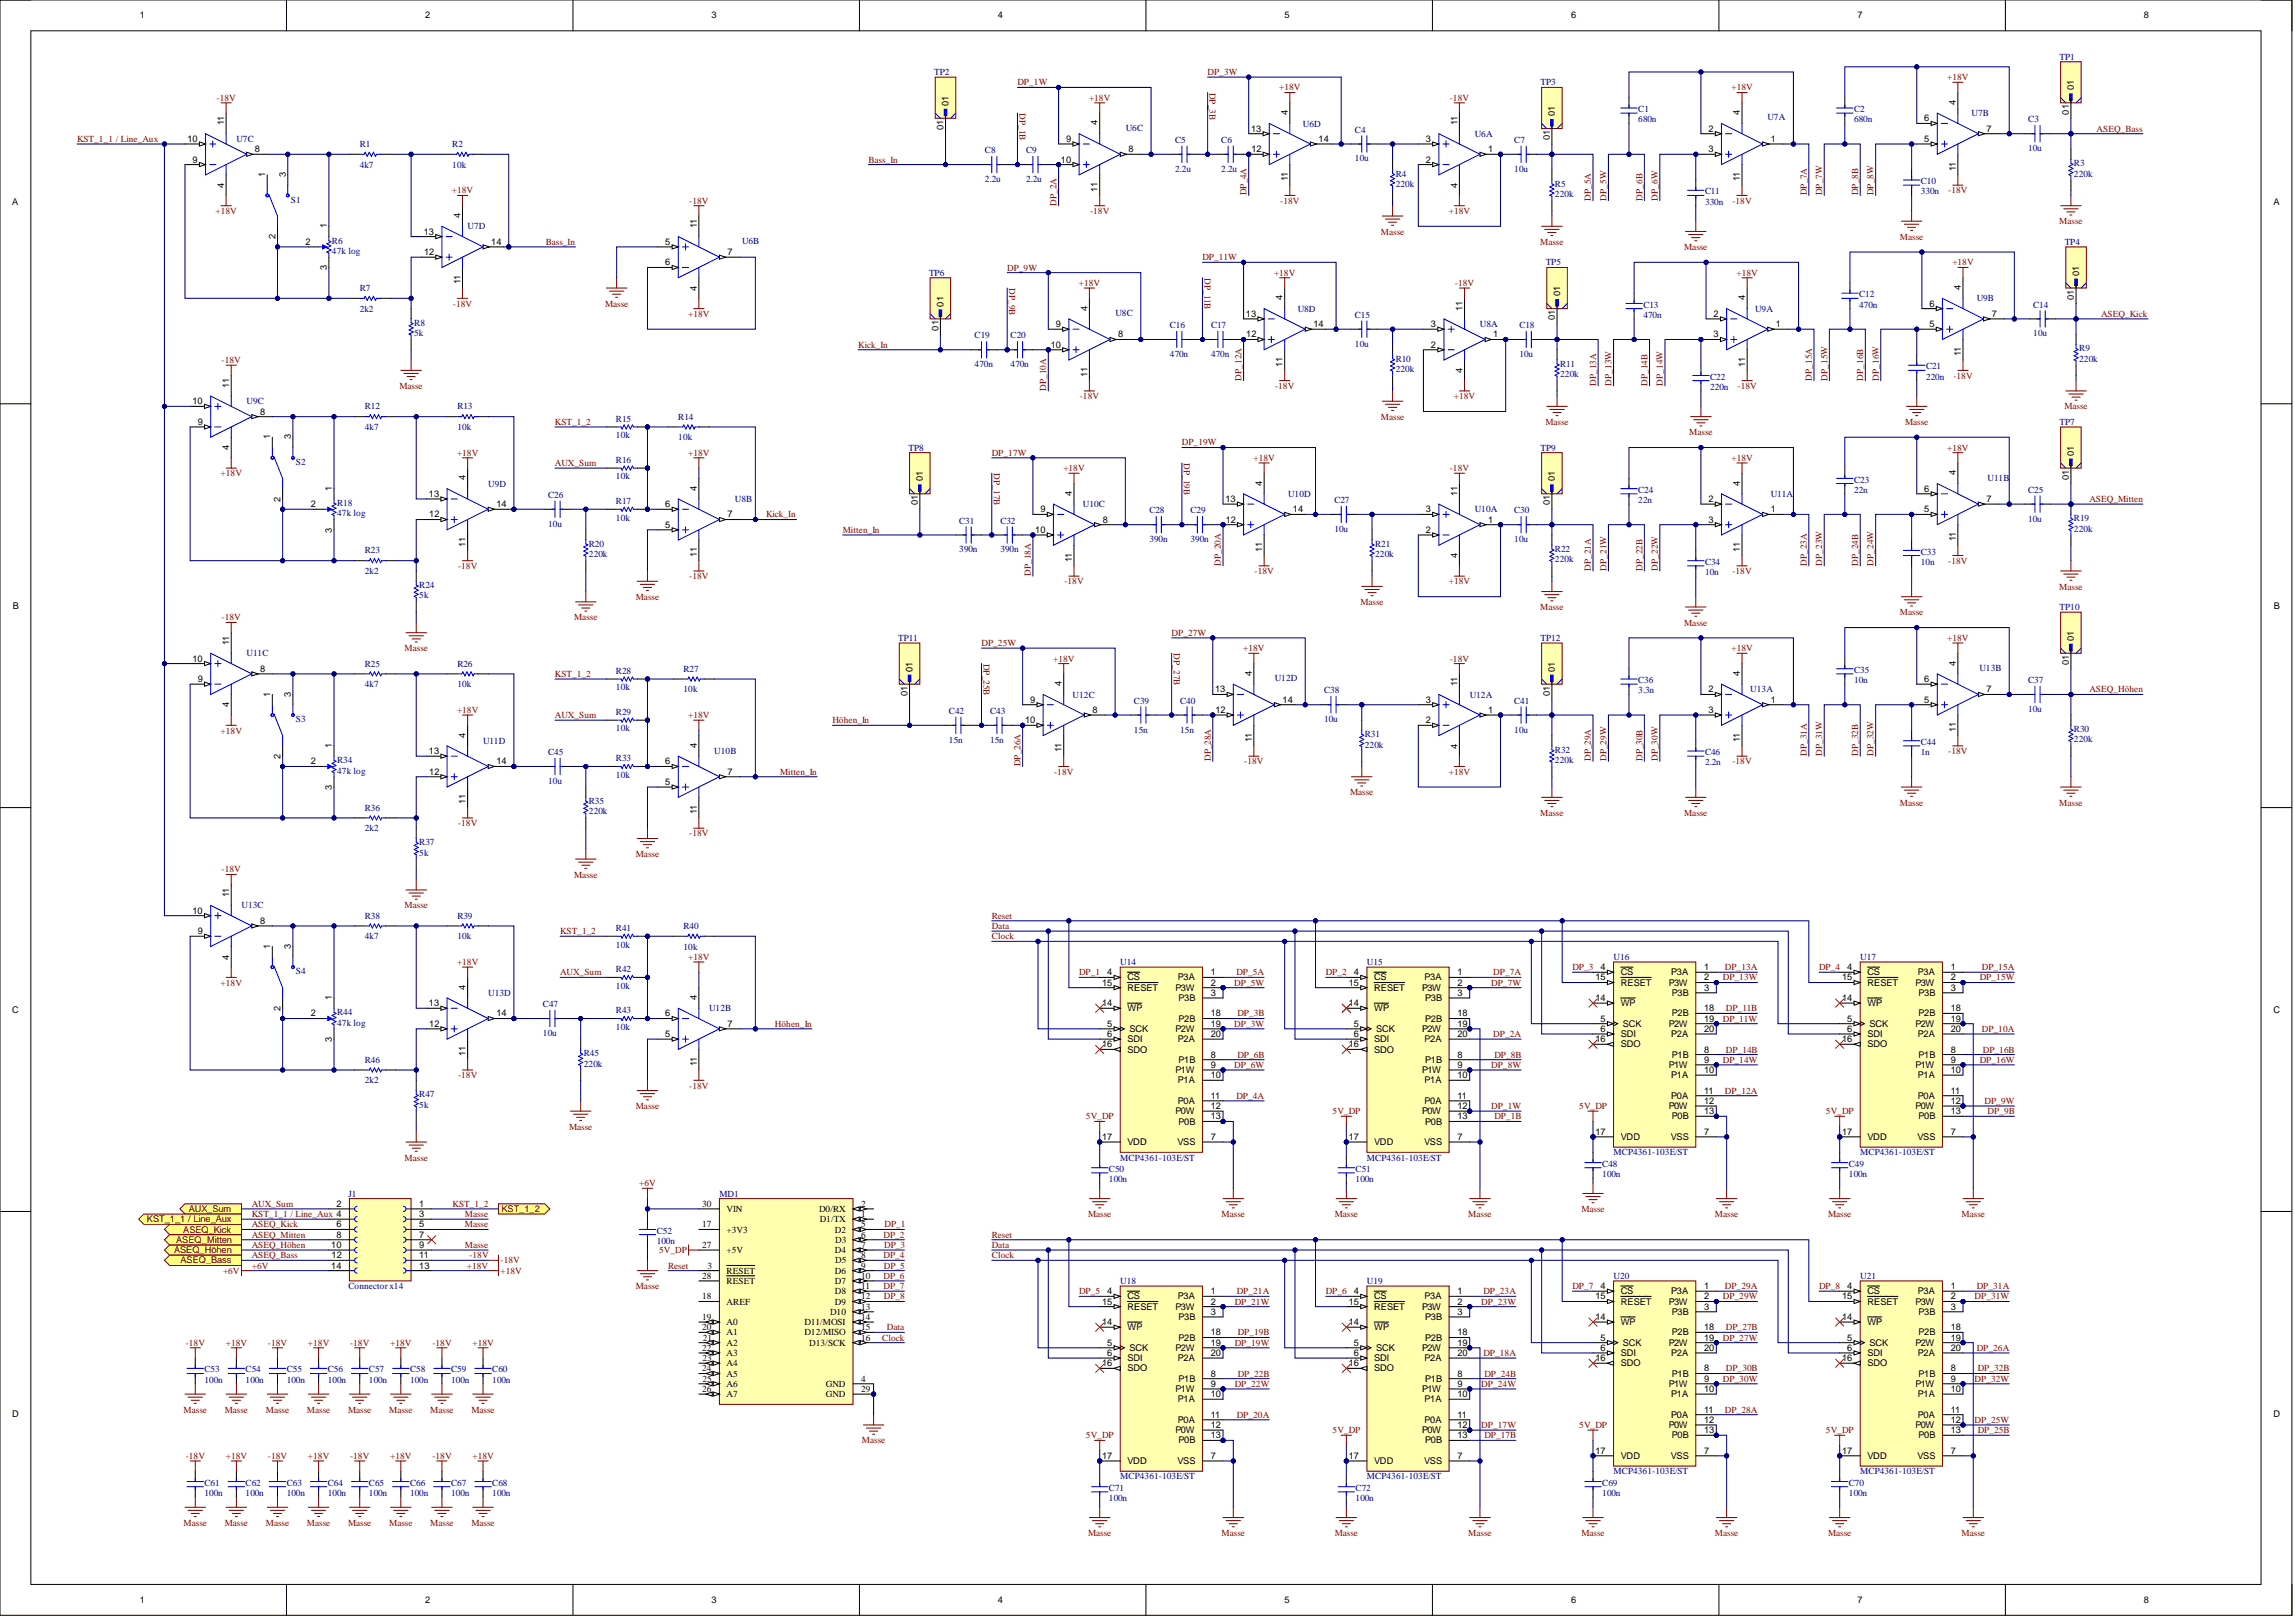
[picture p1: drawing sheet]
<svg xmlns="http://www.w3.org/2000/svg" width="566mm" height="399mm" viewBox="0 0 566 399" stroke-linecap="round" stroke-linejoin="round" font-family="sans-serif">
<defs><g id="words">
<g font-size="2.3">
<text x="34.5" y="4.6">1</text>
<text x="104.9" y="4.6">2</text>
<text x="175.5" y="4.6">3</text>
<text x="246.2" y="4.6">4</text>
<text x="316.9" y="4.6">5</text>
<text x="387.6" y="4.6">6</text>
<text x="458.3" y="4.6">7</text>
<text x="528.9" y="4.6">8</text>
<text x="511.7" y="22.3" transform="rotate(-90 511.7 22.3)">01</text>
<text x="234" y="26.1" transform="rotate(-90 234 26.1)">01</text>
<text x="317.7" y="28.4" transform="rotate(-90 317.7 28.4)">4</text>
<text x="383.6" y="28.7" transform="rotate(-90 383.6 28.7)">01</text>
<text x="429.3" y="28.4" transform="rotate(-90 429.3 28.4)">4</text>
<text x="474.7" y="29.9">6</text>
<text x="482.5" y="25.9" transform="rotate(-90 482.5 25.9)">4</text>
<text x="510.4" y="28.2" transform="rotate(-90 510.4 28.2)">01</text>
<text x="46.2" y="35">10</text>
<text x="55.3" y="30.9" transform="rotate(-90 55.3 30.9)">11</text>
<text x="232.8" y="32" transform="rotate(-90 232.8 32)">01</text>
<text x="263" y="35">9</text>
<text x="270.8" y="30.9" transform="rotate(-90 270.8 30.9)">4</text>
<text x="308.7" y="32.5">13</text>
<text x="325.3" y="35">14</text>
<text x="351.8" y="35">3</text>
<text x="359.5" y="30.9" transform="rotate(-90 359.5 30.9)">11</text>
<text x="382.4" y="34.6" transform="rotate(-90 382.4 34.6)">01</text>
<text x="421.5" y="32.5">2</text>
<text x="436.9" y="35">1</text>
<text x="474.7" y="35">5</text>
<text x="490.1" y="32.5">7</text>
<text x="47.5" y="40.1">9</text>
<text x="62.9" y="37.5">8</text>
<text x="261.8" y="40.1">10</text>
<text x="278.4" y="37.5">8</text>
<text x="308.8" y="37.5">12</text>
<text x="351.8" y="40.1">2</text>
<text x="367.2" y="37.5">1</text>
<text x="421.5" y="37.5">3</text>
<text x="55.3" y="46.3" transform="rotate(-90 55.3 46.3)">4</text>
<text x="65.4" y="43.6" transform="rotate(-90 65.4 43.6)">1</text>
<text x="70.5" y="43.6" transform="rotate(-90 70.5 43.6)">3</text>
<text x="270.8" y="47.3" transform="rotate(-90 270.8 47.3)">11</text>
<text x="317.7" y="44.7" transform="rotate(-90 317.7 44.7)">11</text>
<text x="359.5" y="46.3" transform="rotate(-90 359.5 46.3)">4</text>
<text x="429.3" y="44.7" transform="rotate(-90 429.3 44.7)">11</text>
<text x="482.5" y="42.2" transform="rotate(-90 482.5 42.2)">11</text>
<text x="3" y="50.6">A</text>
<text x="113.6" y="53.8" transform="rotate(-90 113.6 53.8)">4</text>
<text x="560.9" y="50.6">A</text>
<text x="68" y="59" transform="rotate(-90 68 59)">2</text>
<text x="80.6" y="56.3" transform="rotate(-90 80.6 56.3)">1</text>
<text x="104.6" y="57.8">13</text>
<text x="171.9" y="56.3" transform="rotate(-90 171.9 56.3)">11</text>
<text x="75.4" y="60.4">2</text>
<text x="104.6" y="62.9">12</text>
<text x="121.2" y="60.4">14</text>
<text x="164.1" y="60.4">5</text>
<text x="164.1" y="65.4">6</text>
<text x="179.5" y="62.9">7</text>
<text x="80.6" y="66.6" transform="rotate(-90 80.6 66.6)">3</text>
<text x="113.6" y="70.1" transform="rotate(-90 113.6 70.1)">11</text>
<text x="171.9" y="71.7" transform="rotate(-90 171.9 71.7)">4</text>
<text x="483.8" y="71.5" transform="rotate(-90 483.8 71.5)">4</text>
<text x="513" y="68" transform="rotate(-90 513 68)">01</text>
<text x="232.8" y="75.6" transform="rotate(-90 232.8 75.6)">01</text>
<text x="268.3" y="76.6" transform="rotate(-90 268.3 76.6)">4</text>
<text x="316.4" y="74.1" transform="rotate(-90 316.4 74.1)">4</text>
<text x="360.8" y="76.6" transform="rotate(-90 360.8 76.6)">11</text>
<text x="384.9" y="73.1" transform="rotate(-90 384.9 73.1)">01</text>
<text x="430.5" y="74.1" transform="rotate(-90 430.5 74.1)">4</text>
<text x="476" y="75.6">6</text>
<text x="511.7" y="73.9" transform="rotate(-90 511.7 73.9)">01</text>
<text x="231.5" y="81.5" transform="rotate(-90 231.5 81.5)">01</text>
<text x="260.5" y="80.7">9</text>
<text x="275.9" y="83.2">8</text>
<text x="307.4" y="78.1">13</text>
<text x="307.5" y="83.2">12</text>
<text x="324" y="80.7">14</text>
<text x="353" y="80.7">3</text>
<text x="368.4" y="83.2">1</text>
<text x="383.6" y="79" transform="rotate(-90 383.6 79)">01</text>
<text x="422.8" y="78.1">2</text>
<text x="422.8" y="83.2">3</text>
<text x="438.2" y="80.7">1</text>
<text x="476" y="80.7">5</text>
<text x="491.4" y="78.1">7</text>
<text x="259.2" y="85.7">10</text>
<text x="353" y="85.7">2</text>
<text x="483.8" y="87.9" transform="rotate(-90 483.8 87.9)">11</text>
<text x="56.5" y="95.6" transform="rotate(-90 56.5 95.6)">11</text>
<text x="268.3" y="92.9" transform="rotate(-90 268.3 92.9)">11</text>
<text x="316.4" y="90.4" transform="rotate(-90 316.4 90.4)">11</text>
<text x="360.8" y="92" transform="rotate(-90 360.8 92)">4</text>
<text x="430.5" y="90.4" transform="rotate(-90 430.5 90.4)">11</text>
<text x="47.5" y="99.7">10</text>
<text x="48.8" y="104.8">9</text>
<text x="64.2" y="102.2">8</text>
<text x="56.5" y="111" transform="rotate(-90 56.5 111)">4</text>
<text x="66.7" y="108.3" transform="rotate(-90 66.7 108.3)">1</text>
<text x="71.8" y="108.3" transform="rotate(-90 71.8 108.3)">3</text>
<text x="511.7" y="112.4" transform="rotate(-90 511.7 112.4)">01</text>
<text x="114.9" y="118.5" transform="rotate(-90 114.9 118.5)">4</text>
<text x="227.7" y="118.7" transform="rotate(-90 227.7 118.7)">01</text>
<text x="311.4" y="119.7" transform="rotate(-90 311.4 119.7)">4</text>
<text x="383.6" y="118.7" transform="rotate(-90 383.6 118.7)">01</text>
<text x="429.3" y="119.7" transform="rotate(-90 429.3 119.7)">4</text>
<text x="482.5" y="117.2" transform="rotate(-90 482.5 117.2)">4</text>
<text x="510.4" y="118.3" transform="rotate(-90 510.4 118.3)">01</text>
<text x="69.2" y="123.7" transform="rotate(-90 69.2 123.7)">2</text>
<text x="76.7" y="125.1">2</text>
<text x="81.9" y="121" transform="rotate(-90 81.9 121)">1</text>
<text x="105.8" y="122.5">13</text>
<text x="122.5" y="125.1">14</text>
<text x="164.1" y="125.1">6</text>
<text x="171.9" y="121" transform="rotate(-90 171.9 121)">4</text>
<text x="226.4" y="124.6" transform="rotate(-90 226.4 124.6)">01</text>
<text x="264.5" y="122.3" transform="rotate(-90 264.5 122.3)">4</text>
<text x="302.3" y="123.8">13</text>
<text x="359.5" y="122.3" transform="rotate(-90 359.5 122.3)">11</text>
<text x="382.4" y="124.6" transform="rotate(-90 382.4 124.6)">01</text>
<text x="421.5" y="123.8">2</text>
<text x="474.7" y="121.3">6</text>
<text x="490.1" y="123.8">7</text>
<text x="81.9" y="131.3" transform="rotate(-90 81.9 131.3)">3</text>
<text x="105.9" y="127.6">12</text>
<text x="164.1" y="130.1">5</text>
<text x="179.5" y="127.6">7</text>
<text x="255.4" y="131.4">10</text>
<text x="256.7" y="126.3">9</text>
<text x="272.1" y="128.9">8</text>
<text x="302.4" y="128.9">12</text>
<text x="319" y="126.3">14</text>
<text x="351.8" y="131.4">2</text>
<text x="351.8" y="126.3">3</text>
<text x="367.2" y="128.9">1</text>
<text x="421.5" y="128.9">3</text>
<text x="436.9" y="126.3">1</text>
<text x="474.7" y="126.3">5</text>
<text x="114.9" y="134.8" transform="rotate(-90 114.9 134.8)">11</text>
<text x="171.9" y="137.3" transform="rotate(-90 171.9 137.3)">11</text>
<text x="311.4" y="136.1" transform="rotate(-90 311.4 136.1)">11</text>
<text x="359.5" y="137.7" transform="rotate(-90 359.5 137.7)">4</text>
<text x="429.3" y="136.1" transform="rotate(-90 429.3 136.1)">11</text>
<text x="482.5" y="133.5" transform="rotate(-90 482.5 133.5)">11</text>
<text x="264.5" y="138.6" transform="rotate(-90 264.5 138.6)">11</text>
<text x="3.1" y="150.2">B</text>
<text x="561" y="150.2">B</text>
<text x="56.5" y="159.1" transform="rotate(-90 56.5 159.1)">11</text>
<text x="511.7" y="158.1" transform="rotate(-90 511.7 158.1)">01</text>
<text x="47.5" y="163.1">10</text>
<text x="64.2" y="165.7">8</text>
<text x="225.2" y="165.7" transform="rotate(-90 225.2 165.7)">01</text>
<text x="308.8" y="166.7" transform="rotate(-90 308.8 166.7)">4</text>
<text x="383.6" y="165.7" transform="rotate(-90 383.6 165.7)">01</text>
<text x="429.3" y="166.7" transform="rotate(-90 429.3 166.7)">4</text>
<text x="482.5" y="164.1" transform="rotate(-90 482.5 164.1)">4</text>
<text x="510.4" y="164" transform="rotate(-90 510.4 164)">01</text>
<text x="48.8" y="168.2">9</text>
<text x="66.7" y="171.8" transform="rotate(-90 66.7 171.8)">1</text>
<text x="71.8" y="171.8" transform="rotate(-90 71.8 171.8)">3</text>
<text x="223.9" y="171.6" transform="rotate(-90 223.9 171.6)">01</text>
<text x="254.2" y="173.3">9</text>
<text x="261.9" y="169.2" transform="rotate(-90 261.9 169.2)">4</text>
<text x="299.8" y="170.7">13</text>
<text x="316.4" y="173.3">14</text>
<text x="351.8" y="173.3">3</text>
<text x="359.5" y="169.2" transform="rotate(-90 359.5 169.2)">11</text>
<text x="382.4" y="171.6" transform="rotate(-90 382.4 171.6)">01</text>
<text x="421.5" y="170.7">2</text>
<text x="436.9" y="173.3">1</text>
<text x="474.7" y="173.3">5</text>
<text x="474.7" y="168.2">6</text>
<text x="490.1" y="170.7">7</text>
<text x="56.5" y="174.5" transform="rotate(-90 56.5 174.5)">4</text>
<text x="252.9" y="178.4">10</text>
<text x="269.5" y="175.8">8</text>
<text x="299.9" y="175.8">12</text>
<text x="351.8" y="178.4">2</text>
<text x="367.2" y="175.8">1</text>
<text x="421.5" y="175.8">3</text>
<text x="81.9" y="184.4" transform="rotate(-90 81.9 184.4)">1</text>
<text x="105.8" y="186">13</text>
<text x="114.9" y="181.9" transform="rotate(-90 114.9 181.9)">4</text>
<text x="171.9" y="184.4" transform="rotate(-90 171.9 184.4)">4</text>
<text x="261.9" y="185.5" transform="rotate(-90 261.9 185.5)">11</text>
<text x="308.8" y="183" transform="rotate(-90 308.8 183)">11</text>
<text x="359.5" y="184.6" transform="rotate(-90 359.5 184.6)">4</text>
<text x="429.3" y="183" transform="rotate(-90 429.3 183)">11</text>
<text x="482.5" y="180.5" transform="rotate(-90 482.5 180.5)">11</text>
<text x="69.2" y="187.1" transform="rotate(-90 69.2 187.1)">2</text>
<text x="76.7" y="188.5">2</text>
<text x="105.9" y="191">12</text>
<text x="122.5" y="188.5">14</text>
<text x="164.1" y="188.5">6</text>
<text x="179.5" y="191">7</text>
<text x="81.9" y="194.8" transform="rotate(-90 81.9 194.8)">3</text>
<text x="164.1" y="193.6">5</text>
<text x="114.9" y="198.2" transform="rotate(-90 114.9 198.2)">11</text>
<text x="171.9" y="200.8" transform="rotate(-90 171.9 200.8)">11</text>
<text x="56.5" y="221.2" transform="rotate(-90 56.5 221.2)">11</text>
<text x="47.5" y="225.3">10</text>
<text x="64.2" y="227.8">8</text>
<text x="48.8" y="230.4">9</text>
<text x="66.7" y="233.9" transform="rotate(-90 66.7 233.9)">1</text>
<text x="71.8" y="233.9" transform="rotate(-90 71.8 233.9)">3</text>
<text x="56.5" y="236.6" transform="rotate(-90 56.5 236.6)">4</text>
<text x="394.9" y="239.2">4</text>
<text x="420.4" y="239.2">1</text>
<text x="455.7" y="239.2">4</text>
<text x="481.3" y="239.2">1</text>
<text x="114.9" y="244.1" transform="rotate(-90 114.9 244.1)">4</text>
<text x="271.9" y="243.1">15</text>
<text x="273.2" y="240.5">4</text>
<text x="278.2" y="241.8">CS</text>
<text x="278.2" y="244.3">RESET</text>
<text x="290" y="244.3">P3W</text>
<text x="290.6" y="241.8">P3A</text>
<text x="298.7" y="240.5">1</text>
<text x="298.7" y="243.1">2</text>
<text x="298.7" y="245.6">3</text>
<text x="332.8" y="243.1">15</text>
<text x="334" y="240.5">4</text>
<text x="339" y="241.8">CS</text>
<text x="339" y="244.3">RESET</text>
<text x="350.8" y="244.3">P3W</text>
<text x="351.4" y="241.8">P3A</text>
<text x="359.5" y="240.5">1</text>
<text x="359.5" y="243.1">2</text>
<text x="359.5" y="245.6">3</text>
<text x="393.6" y="241.8">15</text>
<text x="399.9" y="240.5">CS</text>
<text x="399.9" y="243.1">RESET</text>
<text x="411.7" y="243.1">P3W</text>
<text x="412.3" y="240.5">P3A</text>
<text x="412.5" y="245.6">P3B</text>
<text x="420.4" y="241.8">2</text>
<text x="420.4" y="244.3">3</text>
<text x="454.5" y="241.8">15</text>
<text x="460.7" y="240.5">CS</text>
<text x="460.7" y="243.1">RESET</text>
<text x="472.6" y="243.1">P3W</text>
<text x="473.1" y="240.5">P3A</text>
<text x="473.3" y="245.6">P3B</text>
<text x="481.3" y="241.8">2</text>
<text x="481.3" y="244.3">3</text>
<text x="3" y="249.7">C</text>
<text x="69.2" y="249.3" transform="rotate(-90 69.2 249.3)">2</text>
<text x="76.7" y="250.7">2</text>
<text x="81.9" y="246.6" transform="rotate(-90 81.9 246.6)">1</text>
<text x="105.8" y="248.1">13</text>
<text x="122.5" y="250.7">14</text>
<text x="164.1" y="250.7">6</text>
<text x="171.9" y="246.6" transform="rotate(-90 171.9 246.6)">4</text>
<text x="271.9" y="248.1">14</text>
<text x="278.2" y="249.4">WP</text>
<text x="290.7" y="246.9">P3B</text>
<text x="290.7" y="251.9">P2B</text>
<text x="298.7" y="250.7">18</text>
<text x="332.8" y="248.1">14</text>
<text x="339" y="249.4">WP</text>
<text x="351.6" y="246.9">P3B</text>
<text x="351.6" y="251.9">P2B</text>
<text x="359.5" y="250.7">18</text>
<text x="393.6" y="246.9">14</text>
<text x="394.9" y="251.9">5</text>
<text x="399.9" y="248.1">WP</text>
<text x="412.5" y="250.7">P2B</text>
<text x="420.4" y="249.4">18</text>
<text x="420.4" y="251.9">19</text>
<text x="454.5" y="246.9">14</text>
<text x="455.7" y="251.9">5</text>
<text x="460.7" y="248.1">WP</text>
<text x="473.3" y="250.7">P2B</text>
<text x="481.3" y="249.4">18</text>
<text x="481.3" y="251.9">19</text>
<text x="560.9" y="249.7">C</text>
<text x="81.9" y="256.9" transform="rotate(-90 81.9 256.9)">3</text>
<text x="105.9" y="253.2">12</text>
<text x="164.1" y="255.7">5</text>
<text x="179.5" y="253.2">7</text>
<text x="273.2" y="253.2">5</text>
<text x="273.2" y="255.7">6</text>
<text x="278.2" y="257">SDI</text>
<text x="278.7" y="254.5">SCK</text>
<text x="290" y="254.5">P2W</text>
<text x="290.6" y="257">P2A</text>
<text x="298.7" y="253.2">19</text>
<text x="298.7" y="255.7">20</text>
<text x="334" y="253.2">5</text>
<text x="334" y="255.7">6</text>
<text x="339" y="257">SDI</text>
<text x="339.5" y="254.5">SCK</text>
<text x="350.8" y="254.5">P2W</text>
<text x="351.4" y="257">P2A</text>
<text x="359.5" y="253.2">19</text>
<text x="359.5" y="255.7">20</text>
<text x="393.6" y="257">16</text>
<text x="394.9" y="254.5">6</text>
<text x="399.9" y="255.7">SDI</text>
<text x="400.4" y="253.2">SCK</text>
<text x="411.7" y="253.2">P2W</text>
<text x="412.3" y="255.7">P2A</text>
<text x="420.4" y="254.5">20</text>
<text x="454.5" y="257">16</text>
<text x="455.7" y="254.5">6</text>
<text x="460.7" y="255.7">SDI</text>
<text x="461.2" y="253.2">SCK</text>
<text x="472.6" y="253.2">P2W</text>
<text x="473.1" y="255.7">P2A</text>
<text x="481.3" y="254.5">20</text>
<text x="114.9" y="260.4" transform="rotate(-90 114.9 260.4)">11</text>
<text x="171.9" y="262.9" transform="rotate(-90 171.9 262.9)">11</text>
<text x="271.9" y="258.3">16</text>
<text x="278.2" y="259.5">SDO</text>
<text x="290.7" y="262.1">P1B</text>
<text x="298.7" y="260.8">8</text>
<text x="298.7" y="263.3">9</text>
<text x="332.8" y="258.3">16</text>
<text x="339" y="259.5">SDO</text>
<text x="351.6" y="262.1">P1B</text>
<text x="359.5" y="260.8">8</text>
<text x="359.5" y="263.3">9</text>
<text x="399.9" y="258.3">SDO</text>
<text x="411.7" y="263.3">P1W</text>
<text x="412.5" y="260.8">P1B</text>
<text x="420.4" y="259.5">8</text>
<text x="420.4" y="262.1">9</text>
<text x="460.7" y="258.3">SDO</text>
<text x="472.6" y="263.3">P1W</text>
<text x="473.3" y="260.8">P1B</text>
<text x="481.3" y="259.5">8</text>
<text x="481.3" y="262.1">9</text>
<text x="290" y="264.6">P1W</text>
<text x="290.6" y="267.2">P1A</text>
<text x="298.7" y="265.9">10</text>
<text x="350.8" y="264.6">P1W</text>
<text x="351.4" y="267.2">P1A</text>
<text x="359.5" y="265.9">10</text>
<text x="412.3" y="265.9">P1A</text>
<text x="420.4" y="264.6">10</text>
<text x="420.4" y="269.7">11</text>
<text x="473.1" y="265.9">P1A</text>
<text x="481.3" y="264.6">10</text>
<text x="481.3" y="269.7">11</text>
<text x="290" y="274.8">P0W</text>
<text x="290.6" y="272.2">P0A</text>
<text x="298.7" y="271">11</text>
<text x="298.7" y="273.5">12</text>
<text x="350.8" y="274.8">P0W</text>
<text x="351.4" y="272.2">P0A</text>
<text x="359.5" y="271">11</text>
<text x="359.5" y="273.5">12</text>
<text x="411.7" y="273.5">P0W</text>
<text x="412.3" y="271">P0A</text>
<text x="420.4" y="272.2">12</text>
<text x="420.4" y="274.8">13</text>
<text x="472.6" y="273.5">P0W</text>
<text x="473.1" y="271">P0A</text>
<text x="481.3" y="272.2">12</text>
<text x="481.3" y="274.8">13</text>
<text x="271.9" y="281.1">17</text>
<text x="290.7" y="277.3">P0B</text>
<text x="298.7" y="281.1">7</text>
<text x="298.7" y="276">13</text>
<text x="332.8" y="281.1">17</text>
<text x="351.6" y="277.3">P0B</text>
<text x="359.5" y="281.1">7</text>
<text x="359.5" y="276">13</text>
<text x="393.6" y="279.8">17</text>
<text x="399.9" y="281.1">VDD</text>
<text x="412.2" y="281.1">VSS</text>
<text x="412.5" y="276">P0B</text>
<text x="420.4" y="279.8">7</text>
<text x="454.5" y="279.8">17</text>
<text x="460.7" y="281.1">VDD</text>
<text x="473.1" y="281.1">VSS</text>
<text x="473.3" y="276">P0B</text>
<text x="481.3" y="279.8">7</text>
<text x="278.2" y="282.4">VDD</text>
<text x="290.5" y="282.4">VSS</text>
<text x="339" y="282.4">VDD</text>
<text x="351.3" y="282.4">VSS</text>
<text x="83" y="297.6">2</text>
<text x="103.5" y="297.6">1</text>
<text x="173.3" y="297.6">30</text>
<text x="179.3" y="298.9">VIN</text>
<text x="202.1" y="298.9">D0/RX</text>
<text x="212.5" y="297.6">2</text>
<text x="83" y="302.7">6</text>
<text x="83" y="305.2">8</text>
<text x="103.5" y="300.1">3</text>
<text x="103.5" y="302.7">5</text>
<text x="103.5" y="305.2">7</text>
<text x="173.3" y="302.7">17</text>
<text x="179.3" y="303.9">+3V3</text>
<text x="202.3" y="301.4">D1/TX</text>
<text x="206" y="303.9">D2</text>
<text x="212.5" y="300.1">1</text>
<text x="212.5" y="302.7">5</text>
<text x="212.5" y="305.2">6</text>
<text x="81.7" y="307.7">10</text>
<text x="81.8" y="310.3">12</text>
<text x="103.5" y="307.7">9</text>
<text x="103.5" y="310.3">11</text>
<text x="173.3" y="307.7">27</text>
<text x="179.3" y="309">+5V</text>
<text x="206" y="309">D4</text>
<text x="206.1" y="306.5">D3</text>
<text x="206.1" y="311.6">D5</text>
<text x="212.5" y="307.7">7</text>
<text x="212.5" y="310.3">8</text>
<text x="81.7" y="312.8">14</text>
<text x="103.5" y="312.8">13</text>
<text x="173.3" y="315.4">28</text>
<text x="174.5" y="312.8">3</text>
<text x="179.3" y="314.1">RESET</text>
<text x="179.3" y="316.6">RESET</text>
<text x="206" y="314.1">D6</text>
<text x="206" y="316.6">D7</text>
<text x="212.5" y="312.8">9</text>
<text x="212.5" y="315.4">10</text>
<text x="212.5" y="317.9">11</text>
<text x="394.9" y="317.9">4</text>
<text x="420.4" y="317.9">1</text>
<text x="455.7" y="317.9">4</text>
<text x="481.3" y="317.9">1</text>
<text x="173.3" y="320.4">18</text>
<text x="179.3" y="321.7">AREF</text>
<text x="206" y="319.2">D8</text>
<text x="206" y="321.7">D9</text>
<text x="212.5" y="320.4">12</text>
<text x="212.5" y="323">13</text>
<text x="271.9" y="321.7">15</text>
<text x="273.2" y="319.2">4</text>
<text x="278.2" y="320.4">CS</text>
<text x="278.2" y="323">RESET</text>
<text x="290" y="323">P3W</text>
<text x="290.6" y="320.4">P3A</text>
<text x="298.7" y="319.2">1</text>
<text x="298.7" y="321.7">2</text>
<text x="332.8" y="321.7">15</text>
<text x="334" y="319.2">4</text>
<text x="339" y="320.4">CS</text>
<text x="339" y="323">RESET</text>
<text x="350.8" y="323">P3W</text>
<text x="351.4" y="320.4">P3A</text>
<text x="359.5" y="319.2">1</text>
<text x="359.5" y="321.7">2</text>
<text x="393.6" y="320.4">15</text>
<text x="399.9" y="319.2">CS</text>
<text x="399.9" y="321.7">RESET</text>
<text x="411.7" y="321.7">P3W</text>
<text x="412.3" y="319.2">P3A</text>
<text x="420.4" y="320.4">2</text>
<text x="420.4" y="323">3</text>
<text x="454.5" y="320.4">15</text>
<text x="460.7" y="319.2">CS</text>
<text x="460.7" y="321.7">RESET</text>
<text x="472.6" y="321.7">P3W</text>
<text x="473.1" y="319.2">P3A</text>
<text x="481.3" y="320.4">2</text>
<text x="481.3" y="323">3</text>
<text x="173.3" y="325.5">19</text>
<text x="173.3" y="328">20</text>
<text x="179.3" y="326.8">A0</text>
<text x="179.3" y="329.3">A1</text>
<text x="198.5" y="326.8">D11/MOSI</text>
<text x="198.5" y="329.3">D12/MISO</text>
<text x="204.8" y="324.2">D10</text>
<text x="212.5" y="325.5">14</text>
<text x="212.5" y="328">15</text>
<text x="271.9" y="326.8">14</text>
<text x="278.2" y="328">WP</text>
<text x="290.7" y="325.5">P3B</text>
<text x="298.7" y="324.2">3</text>
<text x="298.7" y="329.3">18</text>
<text x="332.8" y="326.8">14</text>
<text x="339" y="328">WP</text>
<text x="351.6" y="325.5">P3B</text>
<text x="359.5" y="324.2">3</text>
<text x="359.5" y="329.3">18</text>
<text x="393.6" y="325.5">14</text>
<text x="399.9" y="326.8">WP</text>
<text x="412.5" y="324.2">P3B</text>
<text x="412.5" y="329.3">P2B</text>
<text x="420.4" y="328">18</text>
<text x="454.5" y="325.5">14</text>
<text x="460.7" y="326.8">WP</text>
<text x="473.3" y="324.2">P3B</text>
<text x="473.3" y="329.3">P2B</text>
<text x="481.3" y="328">18</text>
<text x="173.3" y="333.1">22</text>
<text x="173.4" y="335.7">23</text>
<text x="173.4" y="330.6">21</text>
<text x="179.3" y="331.9">A2</text>
<text x="179.3" y="334.4">A3</text>
<text x="199.6" y="331.9">D13/SCK</text>
<text x="212.5" y="330.6">16</text>
<text x="273.2" y="331.9">5</text>
<text x="273.2" y="334.4">6</text>
<text x="278.2" y="335.7">SDI</text>
<text x="278.7" y="333.1">SCK</text>
<text x="290" y="333.1">P2W</text>
<text x="290.6" y="335.7">P2A</text>
<text x="290.7" y="330.6">P2B</text>
<text x="298.7" y="331.9">19</text>
<text x="298.7" y="334.4">20</text>
<text x="334" y="331.9">5</text>
<text x="334" y="334.4">6</text>
<text x="339" y="335.7">SDI</text>
<text x="339.5" y="333.1">SCK</text>
<text x="350.8" y="333.1">P2W</text>
<text x="351.4" y="335.7">P2A</text>
<text x="351.6" y="330.6">P2B</text>
<text x="359.5" y="331.9">19</text>
<text x="359.5" y="334.4">20</text>
<text x="393.6" y="335.7">16</text>
<text x="394.9" y="330.6">5</text>
<text x="394.9" y="333.1">6</text>
<text x="399.9" y="334.4">SDI</text>
<text x="400.4" y="331.9">SCK</text>
<text x="411.7" y="331.9">P2W</text>
<text x="412.3" y="334.4">P2A</text>
<text x="420.4" y="330.6">19</text>
<text x="420.4" y="333.1">20</text>
<text x="454.5" y="335.7">16</text>
<text x="455.7" y="330.6">5</text>
<text x="455.7" y="333.1">6</text>
<text x="460.7" y="334.4">SDI</text>
<text x="461.2" y="331.9">SCK</text>
<text x="472.6" y="331.9">P2W</text>
<text x="473.1" y="334.4">P2A</text>
<text x="481.3" y="330.6">19</text>
<text x="481.3" y="333.1">20</text>
<text x="173.3" y="338.2">24</text>
<text x="173.4" y="340.7">25</text>
<text x="179.3" y="336.9">A4</text>
<text x="179.3" y="339.5">A5</text>
<text x="212.5" y="340.7">4</text>
<text x="271.9" y="336.9">16</text>
<text x="278.2" y="338.2">SDO</text>
<text x="290.7" y="340.7">P1B</text>
<text x="298.7" y="339.5">8</text>
<text x="332.8" y="336.9">16</text>
<text x="339" y="338.2">SDO</text>
<text x="351.6" y="340.7">P1B</text>
<text x="359.5" y="339.5">8</text>
<text x="399.9" y="336.9">SDO</text>
<text x="412.5" y="339.5">P1B</text>
<text x="420.4" y="338.2">8</text>
<text x="420.4" y="340.7">9</text>
<text x="460.7" y="336.9">SDO</text>
<text x="473.3" y="339.5">P1B</text>
<text x="481.3" y="338.2">8</text>
<text x="481.3" y="340.7">9</text>
<text x="173.3" y="343.3">26</text>
<text x="179.3" y="342">A6</text>
<text x="179.3" y="344.5">A7</text>
<text x="203.8" y="342">GND</text>
<text x="203.8" y="344.5">GND</text>
<text x="212.5" y="343.3">29</text>
<text x="290" y="343.3">P1W</text>
<text x="290.6" y="345.8">P1A</text>
<text x="298.7" y="342">9</text>
<text x="298.7" y="344.5">10</text>
<text x="350.8" y="343.3">P1W</text>
<text x="351.4" y="345.8">P1A</text>
<text x="359.5" y="342">9</text>
<text x="359.5" y="344.5">10</text>
<text x="411.7" y="342">P1W</text>
<text x="412.3" y="344.5">P1A</text>
<text x="420.4" y="343.3">10</text>
<text x="472.6" y="342">P1W</text>
<text x="473.1" y="344.5">P1A</text>
<text x="481.3" y="343.3">10</text>
<text x="3" y="349.4">D</text>
<text x="290" y="353.4">P0W</text>
<text x="290.6" y="350.9">P0A</text>
<text x="298.7" y="349.6">11</text>
<text x="298.7" y="352.1">12</text>
<text x="350.8" y="353.4">P0W</text>
<text x="351.4" y="350.9">P0A</text>
<text x="359.5" y="349.6">11</text>
<text x="359.5" y="352.1">12</text>
<text x="411.7" y="352.1">P0W</text>
<text x="412.3" y="349.6">P0A</text>
<text x="420.4" y="348.3">11</text>
<text x="420.4" y="350.9">12</text>
<text x="420.4" y="353.4">13</text>
<text x="472.6" y="352.1">P0W</text>
<text x="473.1" y="349.6">P0A</text>
<text x="481.3" y="348.3">11</text>
<text x="481.3" y="350.9">12</text>
<text x="481.3" y="353.4">13</text>
<text x="560.9" y="349.4">D</text>
<text x="271.9" y="359.8">17</text>
<text x="290.7" y="356">P0B</text>
<text x="298.7" y="359.8">7</text>
<text x="298.7" y="354.7">13</text>
<text x="332.8" y="359.8">17</text>
<text x="351.6" y="356">P0B</text>
<text x="359.5" y="359.8">7</text>
<text x="359.5" y="354.7">13</text>
<text x="393.6" y="358.5">17</text>
<text x="399.9" y="359.8">VDD</text>
<text x="412.2" y="359.8">VSS</text>
<text x="412.5" y="354.7">P0B</text>
<text x="420.4" y="358.5">7</text>
<text x="454.5" y="358.5">17</text>
<text x="460.7" y="359.8">VDD</text>
<text x="473.1" y="359.8">VSS</text>
<text x="473.3" y="354.7">P0B</text>
<text x="481.3" y="358.5">7</text>
<text x="278.2" y="361">VDD</text>
<text x="290.5" y="361">VSS</text>
<text x="339" y="361">VDD</text>
<text x="351.3" y="361">VSS</text>
<text x="34.5" y="395.3">1</text>
<text x="104.9" y="395.3">2</text>
<text x="175.5" y="395.3">3</text>
<text x="246.2" y="395.3">4</text>
<text x="316.9" y="395.3">5</text>
<text x="387.6" y="395.3">6</text>
<text x="458.3" y="395.3">7</text>
<text x="528.9" y="395.3">8</text>
</g>
<g font-size="2.3" fill="#000080">
<text x="508.1" y="14.7">TP1</text>
<text x="230.5" y="18.5">TP2</text>
<text x="380.1" y="21">TP3</text>
<text x="404.2" y="27.6">C1</text>
<text x="436" y="29.7">U7A</text>
<text x="457.4" y="27.6">C2</text>
<text x="486.4" y="28.7">U7B</text>
<text x="58.3" y="35">U7C</text>
<text x="277.7" y="32.2">U6C</text>
<text x="289.9" y="35.3">C5</text>
<text x="301.3" y="35.3">C6</text>
<text x="321.4" y="31.2">U6D</text>
<text x="334.3" y="32.7">C4</text>
<text x="363.9" y="33.7">U6A</text>
<text x="373.6" y="35.3">C7</text>
<text x="404.2" y="30.2">680n</text>
<text x="457.4" y="30.2">680n</text>
<text x="500.4" y="30.2">C3</text>
<text x="88.7" y="36.3">R1</text>
<text x="88.7" y="41.3">4k7</text>
<text x="111.6" y="36.3">R2</text>
<text x="111.6" y="41.3">10k</text>
<text x="243" y="37.8">C8</text>
<text x="253.1" y="37.8">C9</text>
<text x="334.3" y="39.8">10u</text>
<text x="500.4" y="37.3">10u</text>
<text x="511.7" y="41">R3</text>
<text x="243" y="44.9">2.2u</text>
<text x="253.1" y="44.9">2.2u</text>
<text x="289.9" y="42.4">2.2u</text>
<text x="301.3" y="42.4">2.2u</text>
<text x="344.3" y="43.5">R4</text>
<text x="344.3" y="46.1">220k</text>
<text x="373.6" y="42.4">10u</text>
<text x="383.6" y="46.1">R5</text>
<text x="420.7" y="47.9">C11</text>
<text x="473.9" y="45.4">C10</text>
<text x="473.9" y="47.9">330n</text>
<text x="511.7" y="43.5">220k</text>
<text x="71.8" y="50">S1</text>
<text x="383.6" y="48.6">220k</text>
<text x="420.7" y="50.5">330n</text>
<text x="115.4" y="56.6">U7D</text>
<text x="81.9" y="60.1">R6</text>
<text x="81.9" y="62.7">47k log</text>
<text x="183.1" y="60.1">U6B</text>
<text x="381.4" y="65.4">TP5</text>
<text x="509.4" y="60.4">TP4</text>
<text x="88.7" y="71.8">R7</text>
<text x="229.2" y="68">TP6</text>
<text x="88.7" y="76.9">2k2</text>
<text x="275.2" y="77.9">U8C</text>
<text x="320.2" y="76.9">U8D</text>
<text x="405.4" y="75.9">C13</text>
<text x="433" y="76.9">U9A</text>
<text x="458.7" y="73.3">C12</text>
<text x="458.7" y="75.9">470n</text>
<text x="487.7" y="74.3">U9B</text>
<text x="501.6" y="75.9">C14</text>
<text x="102.2" y="80.3">R8</text>
<text x="102.2" y="82.9">5k</text>
<text x="240.5" y="83.5">C19</text>
<text x="249.3" y="83.5">C20</text>
<text x="288.6" y="80.9">C16</text>
<text x="298.8" y="80.9">C17</text>
<text x="334.3" y="78.4">C15</text>
<text x="365.1" y="80.7">U8A</text>
<text x="374.8" y="80.9">C18</text>
<text x="405.4" y="78.4">470n</text>
<text x="501.6" y="83">10u</text>
<text x="288.6" y="88">470n</text>
<text x="298.8" y="88">470n</text>
<text x="334.3" y="85.5">10u</text>
<text x="344.3" y="89.2">R10</text>
<text x="374.8" y="88">10u</text>
<text x="513" y="86.7">R9</text>
<text x="513" y="89.2">220k</text>
<text x="240.5" y="90.6">470n</text>
<text x="249.3" y="90.6">470n</text>
<text x="344.3" y="91.8">220k</text>
<text x="384.9" y="90.5">R11</text>
<text x="384.9" y="93">220k</text>
<text x="421.9" y="93.6">C22</text>
<text x="475.2" y="91.1">C21</text>
<text x="475.2" y="93.6">220n</text>
<text x="60.9" y="99.7">U9C</text>
<text x="90" y="101">R12</text>
<text x="112.8" y="101">R13</text>
<text x="421.9" y="96.1">220n</text>
<text x="90" y="106">4k7</text>
<text x="112.8" y="106">10k</text>
<text x="152" y="104">R15</text>
<text x="167.3" y="103.5">R14</text>
<text x="508.1" y="104.8">TP7</text>
<text x="152" y="108.1">10k</text>
<text x="167.3" y="108.6">10k</text>
<text x="224.1" y="111.1">TP8</text>
<text x="380.1" y="111.1">TP9</text>
<text x="73" y="114.7">S2</text>
<text x="120.4" y="120">U9D</text>
<text x="152" y="114.2">R16</text>
<text x="152" y="118.2">10k</text>
<text x="457.4" y="119">C23</text>
<text x="490.4" y="118.7">U11B</text>
<text x="83.2" y="124.8">R18</text>
<text x="135.2" y="122.8">C26</text>
<text x="152" y="124.3">R17</text>
<text x="181.3" y="123.8">U8B</text>
<text x="267.2" y="125.1">U10C</text>
<text x="317.8" y="122.5">U10D</text>
<text x="329.2" y="124.1">C27</text>
<text x="404.2" y="121.5">C24</text>
<text x="404.2" y="124.1">22n</text>
<text x="436.9" y="122.5">U11A</text>
<text x="457.4" y="121.5">22n</text>
<text x="500.4" y="121.5">C25</text>
<text x="83.2" y="127.4">47k log</text>
<text x="135.2" y="129.9">10u</text>
<text x="152" y="128.4">10k</text>
<text x="236.7" y="129.1">C31</text>
<text x="246.8" y="129.1">C32</text>
<text x="283.6" y="126.6">C28</text>
<text x="293.7" y="126.6">C29</text>
<text x="329.2" y="131.2">10u</text>
<text x="363.9" y="126.3">U10A</text>
<text x="373.6" y="126.6">C30</text>
<text x="500.4" y="128.6">10u</text>
<text x="511.7" y="128.5">R19</text>
<text x="511.7" y="131.1">220k</text>
<text x="90" y="136.5">R23</text>
<text x="145.3" y="134.9">R20</text>
<text x="145.3" y="137.4">220k</text>
<text x="236.7" y="136.2">390n</text>
<text x="246.8" y="136.2">390n</text>
<text x="283.6" y="133.7">390n</text>
<text x="293.7" y="133.7">390n</text>
<text x="339.3" y="134.9">R21</text>
<text x="339.3" y="137.4">220k</text>
<text x="373.6" y="133.7">10u</text>
<text x="383.6" y="136.2">R22</text>
<text x="473.9" y="136.7">C33</text>
<text x="90" y="141.6">2k2</text>
<text x="383.6" y="138.7">220k</text>
<text x="420.7" y="139.3">C34</text>
<text x="420.7" y="141.8">10n</text>
<text x="473.9" y="139.3">10n</text>
<text x="103.5" y="145">R24</text>
<text x="103.5" y="147.6">5k</text>
<text x="508.1" y="150.4">TP10</text>
<text x="60.9" y="161.9">U11C</text>
<text x="221.6" y="158.1">TP11</text>
<text x="380.1" y="158.1">TP12</text>
<text x="90" y="164.4">R25</text>
<text x="112.8" y="164.4">R26</text>
<text x="152" y="166.2">R28</text>
<text x="168.6" y="165.7">R27</text>
<text x="314.5" y="168">U12D</text>
<text x="457.4" y="165.9">C35</text>
<text x="488.4" y="165.4">U13B</text>
<text x="90" y="169.5">4k7</text>
<text x="112.8" y="169.5">10k</text>
<text x="152" y="170.2">10k</text>
<text x="168.6" y="170.7">10k</text>
<text x="264.6" y="172">U12C</text>
<text x="279.8" y="173.5">C39</text>
<text x="291.2" y="173.5">C40</text>
<text x="326.7" y="171">C38</text>
<text x="362.6" y="172">U12A</text>
<text x="373.6" y="173.5">C41</text>
<text x="404.2" y="168.5">C36</text>
<text x="404.2" y="171">3.3n</text>
<text x="431.8" y="170.7">U13A</text>
<text x="457.4" y="168.5">10n</text>
<text x="500.4" y="168.5">C37</text>
<text x="73" y="178.1">S3</text>
<text x="152" y="176.3">R29</text>
<text x="234.1" y="176.1">C42</text>
<text x="244.3" y="176.1">C43</text>
<text x="326.7" y="178.1">10u</text>
<text x="500.4" y="175.6">10u</text>
<text x="119.2" y="183.4">U11D</text>
<text x="152" y="180.4">10k</text>
<text x="176.2" y="186">U10B</text>
<text x="234.1" y="183.2">15n</text>
<text x="244.3" y="183.2">15n</text>
<text x="279.8" y="180.6">15n</text>
<text x="291.2" y="180.6">15n</text>
<text x="336.7" y="181.8">R31</text>
<text x="336.7" y="184.4">220k</text>
<text x="373.6" y="180.6">10u</text>
<text x="383.6" y="185.6">R32</text>
<text x="473.9" y="183.7">C44</text>
<text x="511.7" y="180.6">R30</text>
<text x="511.7" y="183.1">220k</text>
<text x="83.2" y="188.2">R34</text>
<text x="83.2" y="190.8">47k log</text>
<text x="135.2" y="186.2">C45</text>
<text x="152" y="187.7">R33</text>
<text x="152" y="191.8">10k</text>
<text x="383.6" y="188.2">220k</text>
<text x="420.7" y="186.2">C46</text>
<text x="420.7" y="188.8">2.2n</text>
<text x="473.9" y="186.2">1n</text>
<text x="135.2" y="193.3">10u</text>
<text x="90" y="199.9">R36</text>
<text x="145.3" y="198.3">R35</text>
<text x="145.3" y="200.8">220k</text>
<text x="90" y="205">2k2</text>
<text x="103.5" y="208.5">R37</text>
<text x="103.5" y="211">5k</text>
<text x="59.6" y="224">U13C</text>
<text x="90" y="226.6">R38</text>
<text x="112.8" y="226.6">R39</text>
<text x="90" y="231.6">4k7</text>
<text x="112.8" y="231.6">10k</text>
<text x="152" y="229.6">R41</text>
<text x="152" y="233.7">10k</text>
<text x="168.6" y="229.1">R40</text>
<text x="152" y="239.8">R42</text>
<text x="168.6" y="234.2">10k</text>
<text x="276.4" y="238">U14</text>
<text x="337.2" y="238">U15</text>
<text x="398.1" y="236.7">U16</text>
<text x="458.9" y="236.7">U17</text>
<text x="73" y="240.3">S4</text>
<text x="120.4" y="245.6">U13D</text>
<text x="152" y="243.8">10k</text>
<text x="83.2" y="250.4">R44</text>
<text x="134" y="248.4">C47</text>
<text x="152" y="249.9">R43</text>
<text x="175" y="249.4">U12B</text>
<text x="83.2" y="252.9">47k log</text>
<text x="134" y="255.5">10u</text>
<text x="152" y="254">10k</text>
<text x="90" y="262.1">R46</text>
<text x="144" y="260.5">R45</text>
<text x="144" y="263">220k</text>
<text x="90" y="267.2">2k2</text>
<text x="103.5" y="270.6">R47</text>
<text x="103.5" y="273.2">5k</text>
<text x="276.4" y="286.2">MCP4361-103E/ST</text>
<text x="337.2" y="286.2">MCP4361-103E/ST</text>
<text x="395.3" y="287.7">C48</text>
<text x="398.1" y="284.9">MCP4361-103E/ST</text>
<text x="456.2" y="287.7">C49</text>
<text x="458.9" y="284.9">MCP4361-103E/ST</text>
<text x="273.6" y="289">C50</text>
<text x="273.6" y="291.5">100n</text>
<text x="334.4" y="289">C51</text>
<text x="334.4" y="291.5">100n</text>
<text x="395.3" y="290.2">100n</text>
<text x="456.2" y="290.2">100n</text>
<text x="86" y="295.1">J1</text>
<text x="177.5" y="295.1">MD1</text>
<text x="162" y="304.2">C52</text>
<text x="162" y="306.7">100n</text>
<text x="86" y="317.9">Connector x14</text>
<text x="276.4" y="316.6">U18</text>
<text x="337.2" y="316.6">U19</text>
<text x="398.1" y="315.4">U20</text>
<text x="458.9" y="315.4">U21</text>
<text x="50.5" y="338.4">C53</text>
<text x="50.5" y="341">100n</text>
<text x="60.6" y="338.4">C54</text>
<text x="60.6" y="341">100n</text>
<text x="70.7" y="338.4">C55</text>
<text x="70.7" y="341">100n</text>
<text x="80.9" y="338.4">C56</text>
<text x="80.9" y="341">100n</text>
<text x="91" y="338.4">C57</text>
<text x="91" y="341">100n</text>
<text x="101.2" y="338.4">C58</text>
<text x="101.2" y="341">100n</text>
<text x="111.3" y="338.4">C59</text>
<text x="111.3" y="341">100n</text>
<text x="121.5" y="338.4">C60</text>
<text x="121.5" y="341">100n</text>
<text x="276.4" y="364.8">MCP4361-103E/ST</text>
<text x="337.2" y="364.8">MCP4361-103E/ST</text>
<text x="398.1" y="363.6">MCP4361-103E/ST</text>
<text x="458.9" y="363.6">MCP4361-103E/ST</text>
<text x="50.5" y="366.4">C61</text>
<text x="50.5" y="368.9">100n</text>
<text x="60.6" y="366.4">C62</text>
<text x="60.6" y="368.9">100n</text>
<text x="70.7" y="366.4">C63</text>
<text x="70.7" y="368.9">100n</text>
<text x="80.9" y="366.4">C64</text>
<text x="80.9" y="368.9">100n</text>
<text x="91" y="366.4">C65</text>
<text x="91" y="368.9">100n</text>
<text x="101.2" y="366.4">C66</text>
<text x="101.2" y="368.9">100n</text>
<text x="111.3" y="366.4">C67</text>
<text x="111.3" y="368.9">100n</text>
<text x="121.5" y="366.4">C68</text>
<text x="121.5" y="368.9">100n</text>
<text x="273.6" y="367.6">C71</text>
<text x="273.6" y="370.2">100n</text>
<text x="334.4" y="367.6">C72</text>
<text x="334.4" y="370.2">100n</text>
<text x="395.3" y="366.4">C69</text>
<text x="395.3" y="368.9">100n</text>
<text x="456.2" y="366.4">C70</text>
<text x="456.2" y="368.9">100n</text>
</g>
<g font-size="2.3" fill="#800000">
<text x="251" y="21">DP_1W</text>
<text x="297.9" y="18.5">DP_3W</text>
<text x="298.4" y="22.8" transform="rotate(90 298.4 22.8)">DP_3B</text>
<text x="315.6" y="22.3">+18V</text>
<text x="427.2" y="22.3">+18V</text>
<text x="480.4" y="19.8">+18V</text>
<text x="53.4" y="24.9">-18V</text>
<text x="251.5" y="27.9" transform="rotate(90 251.5 27.9)">DP_1B</text>
<text x="268.7" y="24.9">+18V</text>
<text x="357.7" y="24.9">-18V</text>
<text x="19" y="35">KST_1_1 / Line_Aux</text>
<text x="517.3" y="32.5">ASEQ_Bass</text>
<text x="214.3" y="40.1">Bass_In</text>
<text x="111.5" y="47.7">+18V</text>
<text x="480.7" y="47.7">-18V</text>
<text x="53.2" y="52.8">+18V</text>
<text x="170.1" y="50.2">-18V</text>
<text x="260.7" y="50.7" transform="rotate(-90 260.7 50.7)">DP_2A</text>
<text x="268.9" y="52.8">-18V</text>
<text x="307.6" y="48.2" transform="rotate(-90 307.6 48.2)">DP_4A</text>
<text x="315.9" y="50.2">-18V</text>
<text x="357.4" y="52.8">+18V</text>
<text x="392.5" y="49.5" transform="rotate(-90 392.5 49.5)">DP_5A</text>
<text x="396.3" y="49.5" transform="rotate(-90 396.3 49.5)">DP_5W</text>
<text x="405.2" y="49.5" transform="rotate(-90 405.2 49.5)">DP_6B</text>
<text x="409" y="49.5" transform="rotate(-90 409 49.5)">DP_6W</text>
<text x="427.4" y="50.2">-18V</text>
<text x="445.8" y="48.2" transform="rotate(-90 445.8 48.2)">DP_7A</text>
<text x="449.6" y="48.2" transform="rotate(-90 449.6 48.2)">DP_7W</text>
<text x="458.4" y="48.2" transform="rotate(-90 458.4 48.2)">DP_8B</text>
<text x="462.2" y="48.2" transform="rotate(-90 462.2 48.2)">DP_8W</text>
<text x="340.7" y="57.8">Masse</text>
<text x="468.7" y="59.1">Masse</text>
<text x="508" y="55.3">Masse</text>
<text x="134.6" y="60.4">Bass_In</text>
<text x="296.7" y="64.2">DP_11W</text>
<text x="380" y="60.4">Masse</text>
<text x="415.5" y="61.6">Masse</text>
<text x="481.7" y="65.4">+18V</text>
<text x="248.5" y="66.7">DP_9W</text>
<text x="249" y="71" transform="rotate(90 249 71)">DP_9B</text>
<text x="266.2" y="70.5">+18V</text>
<text x="297.2" y="68.5" transform="rotate(90 297.2 68.5)">DP_11B</text>
<text x="314.3" y="68">+18V</text>
<text x="359" y="70.5">-18V</text>
<text x="428.4" y="68">+18V</text>
<text x="111.7" y="75.6">-18V</text>
<text x="149.3" y="75.6">Masse</text>
<text x="169.8" y="78.1">+18V</text>
<text x="518.4" y="78.1">ASEQ_Kick</text>
<text x="54.7" y="89.6">-18V</text>
<text x="211.7" y="85.7">Kick_In</text>
<text x="98.6" y="95.9">Masse</text>
<text x="306.3" y="93.9" transform="rotate(-90 306.3 93.9)">DP_12A</text>
<text x="314.6" y="95.9">-18V</text>
<text x="393.8" y="95.1" transform="rotate(-90 393.8 95.1)">DP_13A</text>
<text x="397.6" y="95.1" transform="rotate(-90 397.6 95.1)">DP_13W</text>
<text x="406.5" y="95.1" transform="rotate(-90 406.5 95.1)">DP_14B</text>
<text x="410.3" y="95.1" transform="rotate(-90 410.3 95.1)">DP_14W</text>
<text x="428.7" y="95.9">-18V</text>
<text x="447" y="93.9" transform="rotate(-90 447 93.9)">DP_15A</text>
<text x="450.8" y="93.9" transform="rotate(-90 450.8 93.9)">DP_15W</text>
<text x="459.7" y="93.9" transform="rotate(-90 459.7 93.9)">DP_16B</text>
<text x="463.5" y="93.9" transform="rotate(-90 463.5 93.9)">DP_16W</text>
<text x="481.9" y="93.4">-18V</text>
<text x="258.1" y="96.4" transform="rotate(-90 258.1 96.4)">DP_10A</text>
<text x="266.4" y="98.4">-18V</text>
<text x="358.7" y="98.4">+18V</text>
<text x="509.3" y="101">Masse</text>
<text x="136.9" y="104.8">KST_1_2</text>
<text x="340.7" y="103.5">Masse</text>
<text x="381.3" y="104.8">Masse</text>
<text x="416.8" y="107.3">Masse</text>
<text x="470" y="104.8">Masse</text>
<text x="112.7" y="112.4">+18V</text>
<text x="169.8" y="112.4">+18V</text>
<text x="244.7" y="112.4">DP_17W</text>
<text x="291.6" y="109.8">DP_19W</text>
<text x="309.3" y="113.7">+18V</text>
<text x="427.2" y="113.7">+18V</text>
<text x="480.4" y="111.1">+18V</text>
<text x="54.4" y="117.5">+18V</text>
<text x="136.9" y="114.9">AUX_Sum</text>
<text x="245.2" y="116.7" transform="rotate(90 245.2 116.7)">DP_17B</text>
<text x="262.3" y="116.2">+18V</text>
<text x="292.1" y="114.2" transform="rotate(90 292.1 114.2)">DP_19B</text>
<text x="357.7" y="116.2">-18V</text>
<text x="515.5" y="123.8">ASEQ_Mitten</text>
<text x="189" y="127.6">Kick_In</text>
<text x="207.9" y="131.4">Mitten_In</text>
<text x="113" y="140.3">-18V</text>
<text x="170.1" y="142.8">-18V</text>
<text x="254.3" y="142.1" transform="rotate(-90 254.3 142.1)">DP_18A</text>
<text x="301.2" y="139.5" transform="rotate(-90 301.2 139.5)">DP_20A</text>
<text x="309.5" y="141.6">-18V</text>
<text x="392.5" y="140.8" transform="rotate(-90 392.5 140.8)">DP_21A</text>
<text x="396.3" y="140.8" transform="rotate(-90 396.3 140.8)">DP_21W</text>
<text x="405.2" y="140.8" transform="rotate(-90 405.2 140.8)">DP_22B</text>
<text x="409" y="140.8" transform="rotate(-90 409 140.8)">DP_22W</text>
<text x="427.4" y="141.6">-18V</text>
<text x="445.8" y="139.5" transform="rotate(-90 445.8 139.5)">DP_23A</text>
<text x="449.6" y="139.5" transform="rotate(-90 449.6 139.5)">DP_23W</text>
<text x="458.4" y="139.5" transform="rotate(-90 458.4 139.5)">DP_24B</text>
<text x="462.2" y="139.5" transform="rotate(-90 462.2 139.5)">DP_24W</text>
<text x="480.7" y="139">-18V</text>
<text x="156.9" y="147.9">Masse</text>
<text x="262.6" y="144.1">-18V</text>
<text x="335.6" y="149.2">Masse</text>
<text x="357.4" y="144.1">+18V</text>
<text x="508" y="145.4">Masse</text>
<text x="54.7" y="153">-18V</text>
<text x="141.7" y="153">Masse</text>
<text x="380" y="150.4">Masse</text>
<text x="415.5" y="154.2">Masse</text>
<text x="468.7" y="151.7">Masse</text>
<text x="99.8" y="160.6">Masse</text>
<text x="242.1" y="159.3">DP_25W</text>
<text x="289.1" y="156.8">DP_27W</text>
<text x="289.6" y="161.1" transform="rotate(90 289.6 161.1)">DP_27B</text>
<text x="306.7" y="160.6">+18V</text>
<text x="427.2" y="160.6">+18V</text>
<text x="480.4" y="158.1">+18V</text>
<text x="136.9" y="166.9">KST_1_2</text>
<text x="242.7" y="163.6" transform="rotate(90 242.7 163.6)">DP_25B</text>
<text x="259.8" y="163.1">+18V</text>
<text x="357.7" y="163.1">-18V</text>
<text x="515.5" y="170.7">ASEQ_Höhen</text>
<text x="112.7" y="175.8">+18V</text>
<text x="136.9" y="177.1">AUX_Sum</text>
<text x="169.8" y="177.1">+18V</text>
<text x="205.4" y="178.4">Höhen_In</text>
<text x="54.4" y="180.9">+18V</text>
<text x="480.7" y="186">-18V</text>
<text x="192.5" y="191">Mitten_In</text>
<text x="251.8" y="189" transform="rotate(-90 251.8 189)">DP_26A</text>
<text x="260.1" y="191">-18V</text>
<text x="298.7" y="187.7" transform="rotate(-90 298.7 187.7)">DP_28A</text>
<text x="307" y="188.5">-18V</text>
<text x="357.4" y="191">+18V</text>
<text x="392.5" y="187.7" transform="rotate(-90 392.5 187.7)">DP_29A</text>
<text x="396.3" y="187.7" transform="rotate(-90 396.3 187.7)">DP_29W</text>
<text x="405.2" y="187.7" transform="rotate(-90 405.2 187.7)">DP_30B</text>
<text x="409" y="187.7" transform="rotate(-90 409 187.7)">DP_30W</text>
<text x="427.4" y="188.5">-18V</text>
<text x="445.8" y="186.5" transform="rotate(-90 445.8 186.5)">DP_31A</text>
<text x="449.6" y="186.5" transform="rotate(-90 449.6 186.5)">DP_31W</text>
<text x="458.4" y="186.5" transform="rotate(-90 458.4 186.5)">DP_32B</text>
<text x="462.2" y="186.5" transform="rotate(-90 462.2 186.5)">DP_32W</text>
<text x="333.1" y="196.1">Masse</text>
<text x="113" y="203.7">-18V</text>
<text x="380" y="201.2">Masse</text>
<text x="415.5" y="201.2">Masse</text>
<text x="468.7" y="198.7">Masse</text>
<text x="508" y="198.7">Masse</text>
<text x="170.1" y="206.3">-18V</text>
<text x="54.7" y="215.1">-18V</text>
<text x="156.9" y="211.3">Masse</text>
<text x="141.7" y="216.4">Masse</text>
<text x="99.8" y="224">Masse</text>
<text x="244.7" y="226.6">Reset</text>
<text x="138.2" y="230.4">KST_1_2</text>
<text x="244.7" y="231.6">Clock</text>
<text x="244.7" y="229.1">Data</text>
<text x="112.7" y="238">+18V</text>
<text x="169.8" y="236.7">+18V</text>
<text x="387.9" y="239.2">DP_3</text>
<text x="425.6" y="239.2">DP_13A</text>
<text x="448.8" y="239.2">DP_4</text>
<text x="488.9" y="239.2">DP_15A</text>
<text x="54.4" y="243.1">+18V</text>
<text x="138.2" y="240.5">AUX_Sum</text>
<text x="266.2" y="240.5">DP_1</text>
<text x="304.5" y="243.1">DP_5W</text>
<text x="305" y="240.5">DP_5A</text>
<text x="327.1" y="240.5">DP_2</text>
<text x="367.9" y="243.1">DP_7W</text>
<text x="368.4" y="240.5">DP_7A</text>
<text x="425.1" y="241.8">DP_13W</text>
<text x="488.4" y="241.8">DP_15W</text>
<text x="305.3" y="250.7">DP_3B</text>
<text x="425.1" y="251.9">DP_11W</text>
<text x="425.8" y="249.4">DP_11B</text>
<text x="191.2" y="253.2">Höhen_In</text>
<text x="304.5" y="253.2">DP_3W</text>
<text x="368.4" y="255.7">DP_2A</text>
<text x="488.9" y="254.5">DP_10A</text>
<text x="304.5" y="263.3">DP_6W</text>
<text x="305.3" y="260.8">DP_6B</text>
<text x="367.9" y="263.3">DP_8W</text>
<text x="368.7" y="260.8">DP_8B</text>
<text x="425.1" y="262.1">DP_14W</text>
<text x="425.8" y="259.5">DP_14B</text>
<text x="488.4" y="262.1">DP_16W</text>
<text x="489.2" y="259.5">DP_16B</text>
<text x="113" y="265.9">-18V</text>
<text x="170.1" y="268.4">-18V</text>
<text x="425.6" y="269.7">DP_12A</text>
<text x="156.9" y="273.5">Masse</text>
<text x="305" y="271">DP_4A</text>
<text x="328.8" y="274.8">5V_DP</text>
<text x="367.9" y="273.5">DP_1W</text>
<text x="389.6" y="273.5">5V_DP</text>
<text x="450.5" y="274.8">5V_DP</text>
<text x="489.6" y="272.2">DP_9W</text>
<text x="490.4" y="274.8">DP_9B</text>
<text x="140.4" y="278.6">Masse</text>
<text x="267.9" y="276">5V_DP</text>
<text x="368.7" y="276">DP_1B</text>
<text x="99.8" y="286.2">Masse</text>
<text x="157.7" y="292.5">+6V</text>
<text x="46.6" y="298.9">AUX_Sum</text>
<text x="62.1" y="297.6">AUX_Sum</text>
<text x="111.7" y="297.6">KST_1_2</text>
<text x="123.7" y="298.9">KST_1_2</text>
<text x="390.1" y="298.9">Masse</text>
<text x="36.3" y="301.4">KST_1_1 / Line_Aux</text>
<text x="45.2" y="303.9">ASEQ_Kick</text>
<text x="62.1" y="305.2">ASEQ_Mitten</text>
<text x="62.1" y="302.7">ASEQ_Kick</text>
<text x="62.1" y="300.1">KST_1_1 / Line_Aux 4</text>
<text x="114.7" y="300.1">Masse</text>
<text x="114.7" y="302.7">Masse</text>
<text x="218" y="305.2">DP_2</text>
<text x="218.2" y="302.7">DP_1</text>
<text x="244.7" y="305.2">Reset</text>
<text x="268.4" y="300.1">Masse</text>
<text x="301.4" y="300.1">Masse</text>
<text x="329.3" y="300.1">Masse</text>
<text x="362.3" y="300.1">Masse</text>
<text x="423.1" y="300.1">Masse</text>
<text x="451" y="300.1">Masse</text>
<text x="484" y="300.1">Masse</text>
<text x="42.9" y="309">ASEQ_Höhen</text>
<text x="43.4" y="306.5">ASEQ_Mitten</text>
<text x="44.5" y="311.6">ASEQ_Bass</text>
<text x="62.1" y="307.7">ASEQ_Höhen</text>
<text x="62.1" y="310.3">ASEQ_Bass</text>
<text x="114.7" y="307.7">Masse</text>
<text x="115.8" y="310.3">-18V</text>
<text x="123.5" y="311.6">-18V</text>
<text x="162.6" y="309">5V_DP</text>
<text x="218" y="310.3">DP_4</text>
<text x="218.1" y="307.7">DP_3</text>
<text x="244.7" y="310.3">Clock</text>
<text x="244.7" y="307.7">Data</text>
<text x="55" y="314.1">+6V</text>
<text x="62.1" y="312.8">+6V</text>
<text x="115.2" y="312.8">+18V</text>
<text x="123.5" y="314.1">+18V</text>
<text x="156.9" y="317.9">Masse</text>
<text x="164.8" y="312.8">Reset</text>
<text x="218" y="315.4">DP_6</text>
<text x="218" y="317.9">DP_7</text>
<text x="218.1" y="312.8">DP_5</text>
<text x="387.9" y="317.9">DP_7</text>
<text x="425.6" y="317.9">DP_29A</text>
<text x="448.8" y="317.9">DP_8</text>
<text x="487.7" y="317.9">DP_31A</text>
<text x="218.1" y="320.4">DP_8</text>
<text x="266.2" y="319.2">DP_5</text>
<text x="304.6" y="321.7">DP_21W</text>
<text x="305.1" y="319.2">DP_21A</text>
<text x="327.1" y="319.2">DP_6</text>
<text x="365.5" y="321.7">DP_23W</text>
<text x="366" y="319.2">DP_23A</text>
<text x="425.1" y="320.4">DP_29W</text>
<text x="487.2" y="320.4">DP_31W</text>
<text x="218.8" y="328">Data</text>
<text x="305.4" y="329.3">DP_19B</text>
<text x="425.8" y="328">DP_27B</text>
<text x="45.8" y="331.9">-18V</text>
<text x="55.7" y="331.9">+18V</text>
<text x="66.1" y="331.9">-18V</text>
<text x="76" y="331.9">+18V</text>
<text x="86.4" y="331.9">-18V</text>
<text x="96.3" y="331.9">+18V</text>
<text x="106.7" y="331.9">-18V</text>
<text x="116.6" y="331.9">+18V</text>
<text x="217.6" y="330.6">Clock</text>
<text x="304.6" y="331.9">DP_19W</text>
<text x="366" y="334.4">DP_18A</text>
<text x="425.1" y="330.6">DP_27W</text>
<text x="487.7" y="333.1">DP_26A</text>
<text x="305.4" y="339.5">DP_22B</text>
<text x="366.2" y="339.5">DP_24B</text>
<text x="425.1" y="340.7">DP_30W</text>
<text x="425.8" y="338.2">DP_30B</text>
<text x="487.2" y="340.7">DP_32W</text>
<text x="487.9" y="338.2">DP_32B</text>
<text x="304.6" y="342">DP_22W</text>
<text x="365.5" y="342">DP_24W</text>
<text x="45.3" y="348.3">Masse</text>
<text x="55.4" y="348.3">Masse</text>
<text x="65.6" y="348.3">Masse</text>
<text x="75.7" y="348.3">Masse</text>
<text x="85.9" y="348.3">Masse</text>
<text x="96" y="348.3">Masse</text>
<text x="106.2" y="348.3">Masse</text>
<text x="116.3" y="348.3">Masse</text>
<text x="305.1" y="349.6">DP_20A</text>
<text x="328.8" y="353.4">5V_DP</text>
<text x="365.5" y="352.1">DP_17W</text>
<text x="389.6" y="352.1">5V_DP</text>
<text x="425.6" y="348.3">DP_28A</text>
<text x="450.5" y="353.4">5V_DP</text>
<text x="487.2" y="350.9">DP_25W</text>
<text x="487.9" y="353.4">DP_25B</text>
<text x="45.8" y="359.8">-18V</text>
<text x="55.7" y="359.8">+18V</text>
<text x="66.1" y="359.8">-18V</text>
<text x="76" y="359.8">+18V</text>
<text x="86.4" y="359.8">-18V</text>
<text x="96.3" y="359.8">+18V</text>
<text x="106.7" y="359.8">-18V</text>
<text x="116.6" y="359.8">+18V</text>
<text x="212.7" y="356">Masse</text>
<text x="267.9" y="354.7">5V_DP</text>
<text x="366.2" y="354.7">DP_17B</text>
<text x="45.3" y="376.3">Masse</text>
<text x="55.4" y="376.3">Masse</text>
<text x="65.6" y="376.3">Masse</text>
<text x="75.7" y="376.3">Masse</text>
<text x="85.9" y="376.3">Masse</text>
<text x="96" y="376.3">Masse</text>
<text x="106.2" y="376.3">Masse</text>
<text x="116.3" y="376.3">Masse</text>
<text x="268.4" y="378.8">Masse</text>
<text x="301.4" y="378.8">Masse</text>
<text x="329.3" y="378.8">Masse</text>
<text x="362.3" y="378.8">Masse</text>
<text x="390.1" y="378.8">Masse</text>
<text x="423.1" y="378.8">Masse</text>
<text x="451" y="378.8">Masse</text>
<text x="484" y="378.8">Masse</text>
</g>
</g></defs>
<g fill="none" stroke="#000" stroke-width=".25">
<path d="M0 0h565.4v398.3h-565.4zM0 0h7.6M70.7 0v7.6M141.4 0v7.6M212 0v7.6M282.7 0v7.6M353.4 0v7.6M424.1 0v7.6M494.8 0v7.6M557.8 0h7.6v7.6M7.6 7.6h550.2v383.1h-550.2zM401.9 24.1v2.5"/>
<path d="M401.9 27.9v2.5M242.1 40.6h2.6M246 40.6h2.5M252.3 40.6h2.5M256.1 40.6h2.5M418.4 44.4v2.5M418.4 48.2v2.5M0 99.6h7.6M557.8 99.6h7.6M0 199.2h7.6M557.8 199.2h7.6M0 298.7h7.6"/>
<path d="M557.8 298.7h7.6M70.7 390.7v7.6M141.4 390.7v7.6M212 390.7v7.6M282.7 390.7v7.6M353.4 390.7v7.6M424.1 390.7v7.6M494.8 390.7v7.6M565.4 390.7v7.6"/>
</g>
<g fill="none" stroke="#00f" stroke-width=".25">
<path d="M244.7 38.6v4M246 38.6v4M254.8 38.6v4M256.1 38.6v4M399.9 26.6h4M399.9 27.9h4M401.9 25.9v.7M401.9 27.9v.8M243.9 40.6h.8M246 40.6h.7M254.1 40.6h.7M256.1 40.6h.8"/>
<path d="M416.3 46.9h4.1M416.3 48.2h4.1M418.4 46.2v.7M418.4 48.2v.8"/>
</g>
<circle cx="261.2" cy="40.6" r=".51" fill="#000080"/>
<circle cx="261.2" cy="40.6" r=".51" fill="none" stroke="#000080" stroke-width=".25"/>
<path d="M276.4 38h5.1" fill="none" stroke="#000" stroke-width=".25"/>
<path d="M276.4 37.5l1.5 .5-1.5 .6z" fill="#f8fcff"/>
<path d="M261.2 35.5h5M276.4 37.5l1.5 .5-1.5 .6z" fill="none" stroke="#000" stroke-width=".25"/>
<path d="M264.7 35l1.5 .5-1.5 .5z" fill="#f8fcff"/>
<path d="M264.7 35l1.5 .5-1.5 .5zM261.2 40.6h5" fill="none" stroke="#000" stroke-width=".25"/>
<path d="M264.7 40.1l1.5 .5-1.5 .5z" fill="#f8fcff"/>
<path d="M264.7 40.1l1.5 .5-1.5 .5z" fill="none" stroke="#000" stroke-width=".25"/>
<circle cx="261.2" cy="40.6" r=".51" fill="#000080"/>
<circle cx="261.2" cy="40.6" r=".51" fill="none" stroke="#000080" stroke-width=".25"/>
<path d="M266.2 33l10.2 5-10.2 5.1zM267.3 35.5h1.5M268 39.8v1.5M271.3 33v2.5M267.3 40.6h1.5M271.3 40.6v2.5" fill="none" stroke="#00f" stroke-width=".25"/>
<path d="M271.3 27.9v5.1M271.3 43.1v5.1" fill="none" stroke="#000" stroke-width=".25"/>
<circle cx="370.2" cy="38" r=".51" fill="#000080"/>
<circle cx="370.2" cy="38" r=".51" fill="none" stroke="#000080" stroke-width=".25"/>
<path d="M365.1 38h5.1" fill="none" stroke="#000" stroke-width=".25"/>
<path d="M365.1 37.5l1.5 .5-1.5 .6z" fill="#f8fcff"/>
<path d="M365.1 37.5l1.5 .5-1.5 .6z" fill="none" stroke="#000" stroke-width=".25"/>
<circle cx="370.2" cy="38" r=".51" fill="#000080"/>
<circle cx="370.2" cy="38" r=".51" fill="none" stroke="#000080" stroke-width=".25"/>
<path d="M349.9 40.6h5.1" fill="none" stroke="#000" stroke-width=".25"/>
<path d="M353.5 40.1l1.5 .5-1.5 .5z" fill="#f8fcff"/>
<path d="M349.9 35.5h5.1M353.5 40.1l1.5 .5-1.5 .5z" fill="none" stroke="#000" stroke-width=".25"/>
<path d="M353.5 35l1.5 .5-1.5 .5z" fill="#f8fcff"/>
<path d="M353.5 35l1.5 .5-1.5 .5zM360.1 27.9v5.1M434.9 35.5h5M360.1 43.1v5.1" fill="none" stroke="#000" stroke-width=".25"/>
<path d="M355 33l10.1 5-10.1 5.1zM356 35.5h1.5M356.8 34.7v1.6M360.1 33v2.5M356 40.6h1.5M360.1 40.6v2.5" fill="none" stroke="#00f" stroke-width=".25"/>
<path d="M434.9 35l1.5 .5-1.5 .5z" fill="#f8fcff"/>
<path d="M419.6 33h5.1M434.9 35l1.5 .5-1.5 .5z" fill="none" stroke="#000" stroke-width=".25"/>
<path d="M423.2 32.5l1.5 .5-1.5 .5z" fill="#f8fcff"/>
<path d="M419.6 38h5.1M423.2 32.5l1.5 .5-1.5 .5z" fill="none" stroke="#000" stroke-width=".25"/>
<path d="M423.2 37.5l1.5 .5-1.5 .6z" fill="#f8fcff"/>
<g fill="none" stroke="#000" stroke-width=".25">
<path d="M289.1 38h2.5M292.9 38h2.5M300.5 38h2.5M304.3 38h2.5M372.7 38h2.6M376.5 38h2.6M423.2 37.5l1.5 .5-1.5 .6zM429.8 25.4v5M499.5 33h2.5M503.3 33h2.6M510.9 36.8v2.5M382.9 41.9v2.5"/>
<path d="M382.9 49.5v2.5M429.8 40.6v5.1M510.9 44.4v2.5"/>
</g>
<g fill="none" stroke="#00f" stroke-width=".25">
<path d="M290.8 38h.8M291.6 36v4.1M292.9 38h.7M292.9 36v4.1M302.2 38h.8M303 36v4.1M304.3 38h.7M304.3 36v4.1M374.5 38h.8M375.3 36v4.1M376.5 38h.8M376.5 36v4.1"/>
<path d="M424.7 30.4l10.2 5.1-10.2 5.1zM425.7 33h1.5M425.7 38h1.5M426.5 37.3v1.5M429.8 30.4v2.6M429.8 38v2.6M501.3 33h.7M502 30.9v4.1M503.3 33h.8M503.3 30.9v4.1M510.9 39.3v1l.5 .2-1 .5 1 .5-1 .5 1 .6-1 .5 .5 .2v1M382.9 44.3v1l.5 .3-1 .5 1 .5-1 .5 1 .5-1 .5 .5 .3v1"/>
</g>
<g fill="none" stroke="#800000" stroke-width=".25">
<path d="M270 25.4h2.6M271.3 25.4v2.5M358.8 25.4h2.5M360.1 25.4v2.5M428.5 22.8h2.6M429.8 22.8v2.6M270 50.7h2.6M271.3 48.2v2.5M358.8 50.7h2.5M360.1 48.2v2.5M380.3 55.8h5.1M381.1 56.6h3.6"/>
<path d="M381.9 57.3h2M382.6 58.1h.5M382.9 53.3v2.5M415.8 57.1h5.1M416.6 57.8h3.5M417.4 58.6h2M418.1 59.4h.5M418.4 54.5v2.6M428.5 48.2h2.6M429.8 45.7v2.5M508.4 50.7h5.1M509.1 51.5h3.6"/>
<path d="M509.9 52.3h2M510.7 53h.5M510.9 48.2v2.5"/>
</g>
<circle cx="308.1" cy="38" r=".51" fill="#000080"/>
<circle cx="308.1" cy="38" r=".51" fill="none" stroke="#000080" stroke-width=".25"/>
<path d="M308.1 38h5" fill="none" stroke="#000" stroke-width=".25"/>
<path d="M311.6 37.5l1.5 .5-1.5 .6z" fill="#f8fcff"/>
<path d="M311.6 37.5l1.5 .5-1.5 .6z" fill="none" stroke="#000" stroke-width=".25"/>
<circle cx="308.1" cy="38" r=".51" fill="#000080"/>
<circle cx="308.1" cy="38" r=".51" fill="none" stroke="#000080" stroke-width=".25"/>
<path d="M308.1 33h5" fill="none" stroke="#000" stroke-width=".25"/>
<path d="M311.6 32.5l1.5 .5-1.5 .5z" fill="#f8fcff"/>
<path d="M311.6 32.5l1.5 .5-1.5 .5zM323.3 35.5h5.1" fill="none" stroke="#000" stroke-width=".25"/>
<path d="M323.3 35l1.5 .5-1.5 .5z" fill="#f8fcff"/>
<path d="M318.2 25.4v5M323.3 35l1.5 .5-1.5 .5zM455.1 24.1v2.5M455.1 27.9v2.5M472.9 35.5h5.1M318.2 40.6v5.1M471.6 41.9v2.5M471.6 45.7v2.5" fill="none" stroke="#000" stroke-width=".25"/>
<g fill="none" stroke="#00f" stroke-width=".25">
<path d="M313.1 30.4l10.2 5.1-10.2 5.1zM314.2 33h1.5M314.2 38h1.5M314.9 37.3v1.5M318.2 30.4v2.6M318.2 38v2.6M453.1 26.6h4.1M453.1 27.9h4.1M455.1 25.9v.7M455.1 27.9v.8M469.6 44.4h4M469.6 45.7h4"/>
<path d="M471.6 43.6v.8M471.6 45.7v.7"/>
</g>
<path d="M316.9 22.8h2.6M318.2 22.8v2.6M316.9 48.2h2.6M318.2 45.7v2.5" fill="none" stroke="#800000" stroke-width=".25"/>
<path d="M476.4 35l1.6 .5-1.6 .5z" fill="#f8fcff"/>
<path d="M472.9 30.4h5.1M476.4 35l1.6 .5-1.6 .5z" fill="none" stroke="#000" stroke-width=".25"/>
<path d="M476.4 29.9l1.6 .5-1.6 .5z" fill="#f8fcff"/>
<path d="M476.4 29.9l1.6 .5-1.6 .5zM488.1 33h5.1" fill="none" stroke="#000" stroke-width=".25"/>
<path d="M488.1 32.5l1.5 .5-1.5 .5z" fill="#f8fcff"/>
<path d="M483 22.8v5.1M483 38v5.1M488.1 32.5l1.5 .5-1.5 .5z" fill="none" stroke="#000" stroke-width=".25"/>
<path d="M478 27.9l10.1 5.1-10.1 5zM479 30.4h1.5M479 35.5h1.5M479.7 34.7v1.6M483 27.9v2.5M483 35.5v2.5" fill="none" stroke="#00f" stroke-width=".25"/>
<path d="M481.8 20.3h2.5M483 20.3v2.5M469.1 54.5h5.1M469.8 55.3h3.6M470.6 56.1h2M471.4 56.8h.5M471.6 52v2.5M481.8 45.7h2.5M483 43.1v2.6" fill="none" stroke="#800000" stroke-width=".25"/>
<circle cx="301.7" cy="243.6" r=".51" fill="#000080"/>
<circle cx="301.7" cy="243.6" r=".51" fill="none" stroke="#000080" stroke-width=".25"/>
<circle cx="301.7" cy="263.9" r=".51" fill="#000080"/>
<circle cx="301.7" cy="263.9" r=".51" fill="none" stroke="#000080" stroke-width=".25"/>
<circle cx="301.7" cy="276.5" r=".51" fill="#000080"/>
<circle cx="301.7" cy="276.5" r=".51" fill="none" stroke="#000080" stroke-width=".25"/>
<circle cx="271.3" cy="281.6" r=".51" fill="#000080"/>
<circle cx="271.3" cy="281.6" r=".51" fill="none" stroke="#000080" stroke-width=".25"/>
<circle cx="301.7" cy="253.7" r=".51" fill="#000080"/>
<circle cx="301.7" cy="253.7" r=".51" fill="none" stroke="#000080" stroke-width=".25"/>
<path d="M276.4 238.5h20.3v45.7h-20.3z" fill-rule="evenodd" fill="#ffffb0"/>
<path d="M276.4 238.5h20.3v45.7h-20.3z" fill="none" stroke="#800000" stroke-width=".25"/>
<path d="M296.7 241h5M296.7 243.6h5" fill="none" stroke="#000" stroke-width=".25"/>
<circle cx="301.7" cy="243.6" r=".51" fill="#000080"/>
<circle cx="301.7" cy="243.6" r=".51" fill="none" stroke="#000080" stroke-width=".25"/>
<path d="M271.3 241h5.1M296.7 246.1h5" fill="none" stroke="#000" stroke-width=".25"/>
<path d="M274.9 240.5l1.5 .5-1.5 .5z" fill="#f8fcff"/>
<path d="M278.2 239.8h3M271.3 253.7h5.1M274.9 240.5l1.5 .5-1.5 .5z" fill="none" stroke="#000" stroke-width=".25"/>
<path d="M274.9 253.2l1.5 .5-1.5 .5z" fill="#f8fcff"/>
<path d="M271.3 256.2h5.1M274.9 253.2l1.5 .5-1.5 .5zM276.4 253.2l1 .5-1 .5" fill="none" stroke="#000" stroke-width=".25"/>
<path d="M274.9 255.7l1.5 .5-1.5 .6z" fill="#f8fcff"/>
<path d="M274.9 255.7l1.5 .5-1.5 .6zM296.7 261.3h5M296.7 263.9h5M296.7 281.6h5" fill="none" stroke="#000" stroke-width=".25"/>
<circle cx="301.7" cy="263.9" r=".51" fill="#000080"/>
<circle cx="301.7" cy="263.9" r=".51" fill="none" stroke="#000080" stroke-width=".25"/>
<path d="M296.7 266.4h5M296.7 271.5h5M296.7 274h5M296.7 276.5h5" fill="none" stroke="#000" stroke-width=".25"/>
<circle cx="301.7" cy="276.5" r=".51" fill="#000080"/>
<circle cx="301.7" cy="276.5" r=".51" fill="none" stroke="#000080" stroke-width=".25"/>
<path d="M271.3 248.6h5.1" fill="none" stroke="#000" stroke-width=".25"/>
<path d="M274.9 248.1l1.5 .5-1.5 .5z" fill="#f8fcff"/>
<path d="M271.3 243.6h5.1M274.9 248.1l1.5 .5-1.5 .5zM278.2 247.4h3.5" fill="none" stroke="#000" stroke-width=".25"/>
<path d="M274.9 243.1l1.5 .5-1.5 .5z" fill="#f8fcff"/>
<path d="M271.3 258.8h5.1M274.9 243.1l1.5 .5-1.5 .5zM278.2 242.3h7.5" fill="none" stroke="#000" stroke-width=".25"/>
<path d="M274.9 258.8l1.5-.5v1z" fill="#f8fcff"/>
<path d="M274.9 258.8l1.5-.5v1zM271.3 281.6h5.1" fill="none" stroke="#000" stroke-width=".25"/>
<circle cx="271.3" cy="281.6" r=".51" fill="#000080"/>
<circle cx="271.3" cy="281.6" r=".51" fill="none" stroke="#000080" stroke-width=".25"/>
<path d="M296.7 251.2h5M296.7 253.7h5" fill="none" stroke="#000" stroke-width=".25"/>
<circle cx="301.7" cy="253.7" r=".51" fill="#000080"/>
<circle cx="301.7" cy="253.7" r=".51" fill="none" stroke="#000080" stroke-width=".25"/>
<path d="M296.7 256.2h5" fill="none" stroke="#000" stroke-width=".25"/>
<circle cx="423.4" cy="242.3" r=".51" fill="#000080"/>
<circle cx="423.4" cy="242.3" r=".51" fill="none" stroke="#000080" stroke-width=".25"/>
<circle cx="423.4" cy="262.6" r=".51" fill="#000080"/>
<circle cx="423.4" cy="262.6" r=".51" fill="none" stroke="#000080" stroke-width=".25"/>
<circle cx="423.4" cy="275.3" r=".51" fill="#000080"/>
<circle cx="423.4" cy="275.3" r=".51" fill="none" stroke="#000080" stroke-width=".25"/>
<circle cx="393" cy="280.4" r=".51" fill="#000080"/>
<circle cx="393" cy="280.4" r=".51" fill="none" stroke="#000080" stroke-width=".25"/>
<circle cx="423.4" cy="252.4" r=".51" fill="#000080"/>
<circle cx="423.4" cy="252.4" r=".51" fill="none" stroke="#000080" stroke-width=".25"/>
<path d="M398.1 237.2h20.3v45.7h-20.3z" fill-rule="evenodd" fill="#ffffb0"/>
<path d="M398.1 237.2h20.3v45.7h-20.3z" fill="none" stroke="#800000" stroke-width=".25"/>
<path d="M418.4 239.8h5M418.4 242.3h5" fill="none" stroke="#000" stroke-width=".25"/>
<circle cx="423.4" cy="242.3" r=".51" fill="#000080"/>
<circle cx="423.4" cy="242.3" r=".51" fill="none" stroke="#000080" stroke-width=".25"/>
<path d="M393 239.8h5.1M418.4 244.8h5" fill="none" stroke="#000" stroke-width=".25"/>
<path d="M396.6 239.2l1.5 .6-1.5 .5z" fill="#f8fcff"/>
<path d="M396.6 239.2l1.5 .6-1.5 .5zM399.9 238.5h3M393 252.4h5.1" fill="none" stroke="#000" stroke-width=".25"/>
<path d="M396.6 251.9l1.5 .5-1.5 .5z" fill="#f8fcff"/>
<path d="M393 255h5.1M396.6 251.9l1.5 .5-1.5 .5zM398.1 251.9l1 .5-1 .5" fill="none" stroke="#000" stroke-width=".25"/>
<path d="M396.6 254.5l1.5 .5-1.5 .5z" fill="#f8fcff"/>
<path d="M396.6 254.5l1.5 .5-1.5 .5zM418.4 260.1h5M418.4 262.6h5M418.4 280.3h5" fill="none" stroke="#000" stroke-width=".25"/>
<circle cx="423.4" cy="262.6" r=".51" fill="#000080"/>
<circle cx="423.4" cy="262.6" r=".51" fill="none" stroke="#000080" stroke-width=".25"/>
<path d="M418.4 265.1h5M418.4 270.2h5M418.4 272.7h5M418.4 275.3h5" fill="none" stroke="#000" stroke-width=".25"/>
<circle cx="423.4" cy="275.3" r=".51" fill="#000080"/>
<circle cx="423.4" cy="275.3" r=".51" fill="none" stroke="#000080" stroke-width=".25"/>
<path d="M393 247.4h5.1" fill="none" stroke="#000" stroke-width=".25"/>
<path d="M396.6 246.9l1.5 .5-1.5 .5z" fill="#f8fcff"/>
<path d="M393 242.3h5.1M396.6 246.9l1.5 .5-1.5 .5zM399.9 246.1h3.5" fill="none" stroke="#000" stroke-width=".25"/>
<path d="M396.6 241.8l1.5 .5-1.5 .5z" fill="#f8fcff"/>
<path d="M393 257.5h5.1M396.6 241.8l1.5 .5-1.5 .5zM399.9 241h7.5" fill="none" stroke="#000" stroke-width=".25"/>
<path d="M396.6 257.5l1.5-.5v1z" fill="#f8fcff"/>
<path d="M396.6 257.5l1.5-.5v1zM393 280.3h5.1" fill="none" stroke="#000" stroke-width=".25"/>
<circle cx="393" cy="280.4" r=".51" fill="#000080"/>
<circle cx="393" cy="280.4" r=".51" fill="none" stroke="#000080" stroke-width=".25"/>
<path d="M418.4 249.9h5M418.4 252.4h5" fill="none" stroke="#000" stroke-width=".25"/>
<circle cx="423.4" cy="252.4" r=".51" fill="#000080"/>
<circle cx="423.4" cy="252.4" r=".51" fill="none" stroke="#000080" stroke-width=".25"/>
<path d="M418.4 255h5" fill="none" stroke="#000" stroke-width=".25"/>
<circle cx="362.6" cy="243.6" r=".51" fill="#000080"/>
<circle cx="362.6" cy="243.6" r=".51" fill="none" stroke="#000080" stroke-width=".25"/>
<circle cx="362.6" cy="263.9" r=".51" fill="#000080"/>
<circle cx="362.6" cy="263.9" r=".51" fill="none" stroke="#000080" stroke-width=".25"/>
<circle cx="362.6" cy="274" r=".51" fill="#000080"/>
<circle cx="362.6" cy="274" r=".51" fill="none" stroke="#000080" stroke-width=".25"/>
<circle cx="332.2" cy="281.6" r=".51" fill="#000080"/>
<circle cx="332.2" cy="281.6" r=".51" fill="none" stroke="#000080" stroke-width=".25"/>
<circle cx="362.6" cy="253.7" r=".51" fill="#000080"/>
<circle cx="362.6" cy="253.7" r=".51" fill="none" stroke="#000080" stroke-width=".25"/>
<path d="M337.2 238.5h20.3v45.7h-20.3z" fill-rule="evenodd" fill="#ffffb0"/>
<path d="M337.2 238.5h20.3v45.7h-20.3z" fill="none" stroke="#800000" stroke-width=".25"/>
<path d="M357.5 241h5.1M357.5 243.6h5.1" fill="none" stroke="#000" stroke-width=".25"/>
<circle cx="362.6" cy="243.6" r=".51" fill="#000080"/>
<circle cx="362.6" cy="243.6" r=".51" fill="none" stroke="#000080" stroke-width=".25"/>
<path d="M332.2 241h5M357.5 246.1h5.1" fill="none" stroke="#000" stroke-width=".25"/>
<path d="M335.7 240.5l1.5 .5-1.5 .5z" fill="#f8fcff"/>
<path d="M339 239.8h3.1M332.2 253.7h5M335.7 240.5l1.5 .5-1.5 .5z" fill="none" stroke="#000" stroke-width=".25"/>
<path d="M335.7 253.2l1.5 .5-1.5 .5z" fill="#f8fcff"/>
<path d="M332.2 256.2h5M335.7 253.2l1.5 .5-1.5 .5zM337.2 253.2l1 .5-1 .5" fill="none" stroke="#000" stroke-width=".25"/>
<path d="M335.7 255.7l1.5 .5-1.5 .6z" fill="#f8fcff"/>
<path d="M335.7 255.7l1.5 .5-1.5 .6zM357.5 261.3h5.1M357.5 263.9h5.1M357.5 281.6h5.1" fill="none" stroke="#000" stroke-width=".25"/>
<circle cx="362.6" cy="263.9" r=".51" fill="#000080"/>
<circle cx="362.6" cy="263.9" r=".51" fill="none" stroke="#000080" stroke-width=".25"/>
<path d="M357.5 266.4h5.1M357.5 271.5h5.1M357.5 274h5.1" fill="none" stroke="#000" stroke-width=".25"/>
<circle cx="362.6" cy="274" r=".51" fill="#000080"/>
<circle cx="362.6" cy="274" r=".51" fill="none" stroke="#000080" stroke-width=".25"/>
<path d="M332.2 248.6h5M357.5 276.5h5.1" fill="none" stroke="#000" stroke-width=".25"/>
<path d="M335.7 248.1l1.5 .5-1.5 .5z" fill="#f8fcff"/>
<path d="M332.2 243.6h5M335.7 248.1l1.5 .5-1.5 .5zM339 247.4h3.6" fill="none" stroke="#000" stroke-width=".25"/>
<path d="M335.7 243.1l1.5 .5-1.5 .5z" fill="#f8fcff"/>
<path d="M332.2 258.8h5M335.7 243.1l1.5 .5-1.5 .5zM339 242.3h7.5" fill="none" stroke="#000" stroke-width=".25"/>
<path d="M335.7 258.8l1.5-.5v1z" fill="#f8fcff"/>
<path d="M335.7 258.8l1.5-.5v1zM332.2 281.6h5" fill="none" stroke="#000" stroke-width=".25"/>
<circle cx="332.2" cy="281.6" r=".51" fill="#000080"/>
<circle cx="332.2" cy="281.6" r=".51" fill="none" stroke="#000080" stroke-width=".25"/>
<path d="M357.5 251.2h5.1M357.5 253.7h5.1" fill="none" stroke="#000" stroke-width=".25"/>
<circle cx="362.6" cy="253.7" r=".51" fill="#000080"/>
<circle cx="362.6" cy="253.7" r=".51" fill="none" stroke="#000080" stroke-width=".25"/>
<path d="M357.5 256.2h5.1" fill="none" stroke="#000" stroke-width=".25"/>
<circle cx="484.3" cy="242.3" r=".51" fill="#000080"/>
<circle cx="484.3" cy="242.3" r=".51" fill="none" stroke="#000080" stroke-width=".25"/>
<circle cx="484.3" cy="262.6" r=".51" fill="#000080"/>
<circle cx="484.3" cy="262.6" r=".51" fill="none" stroke="#000080" stroke-width=".25"/>
<circle cx="484.3" cy="272.7" r=".51" fill="#000080"/>
<circle cx="484.3" cy="272.7" r=".51" fill="none" stroke="#000080" stroke-width=".25"/>
<circle cx="453.9" cy="280.4" r=".51" fill="#000080"/>
<circle cx="453.9" cy="280.4" r=".51" fill="none" stroke="#000080" stroke-width=".25"/>
<circle cx="484.3" cy="252.4" r=".51" fill="#000080"/>
<circle cx="484.3" cy="252.4" r=".51" fill="none" stroke="#000080" stroke-width=".25"/>
<path d="M458.9 237.2h20.3v45.7h-20.3z" fill-rule="evenodd" fill="#ffffb0"/>
<path d="M458.9 237.2h20.3v45.7h-20.3z" fill="none" stroke="#800000" stroke-width=".25"/>
<path d="M479.2 239.8h5.1M479.2 242.3h5.1" fill="none" stroke="#000" stroke-width=".25"/>
<circle cx="484.3" cy="242.3" r=".51" fill="#000080"/>
<circle cx="484.3" cy="242.3" r=".51" fill="none" stroke="#000080" stroke-width=".25"/>
<path d="M453.9 239.8h5M479.2 244.8h5.1" fill="none" stroke="#000" stroke-width=".25"/>
<path d="M457.4 239.2l1.5 .6-1.5 .5z" fill="#f8fcff"/>
<path d="M457.4 239.2l1.5 .6-1.5 .5zM460.7 238.5h3.1M453.9 252.4h5" fill="none" stroke="#000" stroke-width=".25"/>
<path d="M457.4 251.9l1.5 .5-1.5 .5z" fill="#f8fcff"/>
<path d="M453.9 255h5M457.4 251.9l1.5 .5-1.5 .5zM458.9 251.9l1.1 .5-1.1 .5" fill="none" stroke="#000" stroke-width=".25"/>
<path d="M457.4 254.5l1.5 .5-1.5 .5z" fill="#f8fcff"/>
<path d="M457.4 254.5l1.5 .5-1.5 .5zM479.2 260.1h5.1M479.2 262.6h5.1M479.2 280.3h5.1" fill="none" stroke="#000" stroke-width=".25"/>
<circle cx="484.3" cy="262.6" r=".51" fill="#000080"/>
<circle cx="484.3" cy="262.6" r=".51" fill="none" stroke="#000080" stroke-width=".25"/>
<path d="M479.2 265.1h5.1M479.2 270.2h5.1M479.2 272.7h5.1" fill="none" stroke="#000" stroke-width=".25"/>
<circle cx="484.3" cy="272.7" r=".51" fill="#000080"/>
<circle cx="484.3" cy="272.7" r=".51" fill="none" stroke="#000080" stroke-width=".25"/>
<path d="M453.9 247.4h5M479.2 275.3h5.1" fill="none" stroke="#000" stroke-width=".25"/>
<path d="M457.4 246.9l1.5 .5-1.5 .5z" fill="#f8fcff"/>
<path d="M453.9 242.3h5M457.4 246.9l1.5 .5-1.5 .5zM460.7 246.1h3.6" fill="none" stroke="#000" stroke-width=".25"/>
<path d="M457.4 241.8l1.5 .5-1.5 .5z" fill="#f8fcff"/>
<path d="M453.9 257.5h5M457.4 241.8l1.5 .5-1.5 .5zM460.7 241h7.5" fill="none" stroke="#000" stroke-width=".25"/>
<path d="M457.4 257.5l1.5-.5v1z" fill="#f8fcff"/>
<path d="M457.4 257.5l1.5-.5v1zM453.9 280.3h5" fill="none" stroke="#000" stroke-width=".25"/>
<circle cx="453.9" cy="280.4" r=".51" fill="#000080"/>
<circle cx="453.9" cy="280.4" r=".51" fill="none" stroke="#000080" stroke-width=".25"/>
<path d="M479.2 249.9h5.1M479.2 252.4h5.1" fill="none" stroke="#000" stroke-width=".25"/>
<circle cx="484.3" cy="252.4" r=".51" fill="#000080"/>
<circle cx="484.3" cy="252.4" r=".51" fill="none" stroke="#000080" stroke-width=".25"/>
<path d="M479.2 255h5.1" fill="none" stroke="#000" stroke-width=".25"/>
<g fill="none" stroke="#800000" stroke-width=".25">
<path d="M270 276.5h2.6M271.3 276.5v2.6M330.9 275.3h2.5M332.2 275.3v2.5M391.7 274h2.6M393 274v2.5M452.6 275.3h2.5M453.9 275.3v2.5M301.7 295.6h5.1M302.5 296.3h3.5M303.3 297.1h2M304 297.9h.5"/>
<path d="M304.3 293v2.6M362.6 295.6h5.1M363.4 296.3h3.5M364.1 297.1h2M364.9 297.9h.5M365.1 293v2.6M423.4 295.6h5.1M424.2 296.3h3.6M425 297.1h2M425.7 297.9h.5M426 293v2.6M484.3 295.6h5.1"/>
<path d="M485.1 296.3h3.5M485.8 297.1h2M486.6 297.9h.5M486.8 293v2.6"/>
</g>
<circle cx="301.7" cy="322.2" r=".51" fill="#000080"/>
<circle cx="301.7" cy="322.2" r=".51" fill="none" stroke="#000080" stroke-width=".25"/>
<circle cx="301.7" cy="342.5" r=".51" fill="#000080"/>
<circle cx="301.7" cy="342.5" r=".51" fill="none" stroke="#000080" stroke-width=".25"/>
<circle cx="301.7" cy="355.2" r=".51" fill="#000080"/>
<circle cx="301.7" cy="355.2" r=".51" fill="none" stroke="#000080" stroke-width=".25"/>
<circle cx="271.3" cy="360.3" r=".51" fill="#000080"/>
<circle cx="271.3" cy="360.3" r=".51" fill="none" stroke="#000080" stroke-width=".25"/>
<circle cx="301.7" cy="332.4" r=".51" fill="#000080"/>
<circle cx="301.7" cy="332.4" r=".51" fill="none" stroke="#000080" stroke-width=".25"/>
<path d="M276.4 317.1h20.3v45.7h-20.3z" fill-rule="evenodd" fill="#ffffb0"/>
<path d="M276.4 317.1h20.3v45.7h-20.3z" fill="none" stroke="#800000" stroke-width=".25"/>
<path d="M296.7 319.7h5M296.7 322.2h5" fill="none" stroke="#000" stroke-width=".25"/>
<circle cx="301.7" cy="322.2" r=".51" fill="#000080"/>
<circle cx="301.7" cy="322.2" r=".51" fill="none" stroke="#000080" stroke-width=".25"/>
<path d="M271.3 319.7h5.1M296.7 324.7h5" fill="none" stroke="#000" stroke-width=".25"/>
<path d="M274.9 319.2l1.5 .5-1.5 .5z" fill="#f8fcff"/>
<path d="M274.9 319.2l1.5 .5-1.5 .5zM278.2 318.4h3M271.3 332.4h5.1" fill="none" stroke="#000" stroke-width=".25"/>
<path d="M274.9 331.9l1.5 .5-1.5 .5z" fill="#f8fcff"/>
<path d="M271.3 334.9h5.1M274.9 331.9l1.5 .5-1.5 .5zM276.4 331.9l1 .5-1 .5" fill="none" stroke="#000" stroke-width=".25"/>
<path d="M274.9 334.4l1.5 .5-1.5 .5z" fill="#f8fcff"/>
<path d="M274.9 334.4l1.5 .5-1.5 .5zM296.7 340h5M296.7 342.5h5M296.7 360.3h5" fill="none" stroke="#000" stroke-width=".25"/>
<circle cx="301.7" cy="342.5" r=".51" fill="#000080"/>
<circle cx="301.7" cy="342.5" r=".51" fill="none" stroke="#000080" stroke-width=".25"/>
<path d="M296.7 345h5M296.7 350.1h5M296.7 352.7h5M296.7 355.2h5" fill="none" stroke="#000" stroke-width=".25"/>
<circle cx="301.7" cy="355.2" r=".51" fill="#000080"/>
<circle cx="301.7" cy="355.2" r=".51" fill="none" stroke="#000080" stroke-width=".25"/>
<path d="M271.3 327.3h5.1" fill="none" stroke="#000" stroke-width=".25"/>
<path d="M274.9 326.8l1.5 .5-1.5 .5z" fill="#f8fcff"/>
<path d="M271.3 322.2h5.1M274.9 326.8l1.5 .5-1.5 .5zM278.2 326h3.5" fill="none" stroke="#000" stroke-width=".25"/>
<path d="M274.9 321.7l1.5 .5-1.5 .5z" fill="#f8fcff"/>
<path d="M271.3 337.4h5.1M274.9 321.7l1.5 .5-1.5 .5zM278.2 320.9h7.5" fill="none" stroke="#000" stroke-width=".25"/>
<path d="M274.9 337.4l1.5-.5v1z" fill="#f8fcff"/>
<path d="M274.9 337.4l1.5-.5v1zM271.3 360.3h5.1" fill="none" stroke="#000" stroke-width=".25"/>
<circle cx="271.3" cy="360.3" r=".51" fill="#000080"/>
<circle cx="271.3" cy="360.3" r=".51" fill="none" stroke="#000080" stroke-width=".25"/>
<path d="M296.7 329.8h5M296.7 332.4h5" fill="none" stroke="#000" stroke-width=".25"/>
<circle cx="301.7" cy="332.4" r=".51" fill="#000080"/>
<circle cx="301.7" cy="332.4" r=".51" fill="none" stroke="#000080" stroke-width=".25"/>
<path d="M296.7 334.9h5" fill="none" stroke="#000" stroke-width=".25"/>
<circle cx="423.4" cy="320.9" r=".51" fill="#000080"/>
<circle cx="423.4" cy="320.9" r=".51" fill="none" stroke="#000080" stroke-width=".25"/>
<circle cx="423.4" cy="341.2" r=".51" fill="#000080"/>
<circle cx="423.4" cy="341.2" r=".51" fill="none" stroke="#000080" stroke-width=".25"/>
<circle cx="423.4" cy="353.9" r=".51" fill="#000080"/>
<circle cx="423.4" cy="353.9" r=".51" fill="none" stroke="#000080" stroke-width=".25"/>
<circle cx="393" cy="359" r=".51" fill="#000080"/>
<circle cx="393" cy="359" r=".51" fill="none" stroke="#000080" stroke-width=".25"/>
<circle cx="423.4" cy="331.1" r=".51" fill="#000080"/>
<circle cx="423.4" cy="331.1" r=".51" fill="none" stroke="#000080" stroke-width=".25"/>
<path d="M398.1 315.9h20.3v45.6h-20.3z" fill-rule="evenodd" fill="#ffffb0"/>
<path d="M398.1 315.9h20.3v45.6h-20.3z" fill="none" stroke="#800000" stroke-width=".25"/>
<path d="M418.4 318.4h5M418.4 320.9h5" fill="none" stroke="#000" stroke-width=".25"/>
<circle cx="423.4" cy="320.9" r=".51" fill="#000080"/>
<circle cx="423.4" cy="320.9" r=".51" fill="none" stroke="#000080" stroke-width=".25"/>
<path d="M393 318.4h5.1M418.4 323.5h5" fill="none" stroke="#000" stroke-width=".25"/>
<path d="M396.6 317.9l1.5 .5-1.5 .5z" fill="#f8fcff"/>
<path d="M396.6 317.9l1.5 .5-1.5 .5zM399.9 317.1h3M393 331.1h5.1" fill="none" stroke="#000" stroke-width=".25"/>
<path d="M396.6 330.6l1.5 .5-1.5 .5z" fill="#f8fcff"/>
<path d="M393 333.6h5.1M396.6 330.6l1.5 .5-1.5 .5zM398.1 330.6l1 .5-1 .5" fill="none" stroke="#000" stroke-width=".25"/>
<path d="M396.6 333.1l1.5 .5-1.5 .5z" fill="#f8fcff"/>
<path d="M396.6 333.1l1.5 .5-1.5 .5zM418.4 338.7h5M418.4 359h5M418.4 341.2h5" fill="none" stroke="#000" stroke-width=".25"/>
<circle cx="423.4" cy="341.2" r=".51" fill="#000080"/>
<circle cx="423.4" cy="341.2" r=".51" fill="none" stroke="#000080" stroke-width=".25"/>
<path d="M418.4 343.8h5M418.4 348.9h5M418.4 351.4h5M418.4 353.9h5" fill="none" stroke="#000" stroke-width=".25"/>
<circle cx="423.4" cy="353.9" r=".51" fill="#000080"/>
<circle cx="423.4" cy="353.9" r=".51" fill="none" stroke="#000080" stroke-width=".25"/>
<path d="M393 326h5.1" fill="none" stroke="#000" stroke-width=".25"/>
<path d="M396.6 325.5l1.5 .5-1.5 .5z" fill="#f8fcff"/>
<path d="M393 320.9h5.1M396.6 325.5l1.5 .5-1.5 .5zM399.9 324.7h3.5" fill="none" stroke="#000" stroke-width=".25"/>
<path d="M396.6 320.4l1.5 .5-1.5 .6z" fill="#f8fcff"/>
<path d="M399.9 319.7h7.5M393 336.2h5.1M396.6 320.4l1.5 .5-1.5 .6z" fill="none" stroke="#000" stroke-width=".25"/>
<path d="M396.6 336.2l1.5-.5v1z" fill="#f8fcff"/>
<path d="M396.6 336.2l1.5-.5v1zM393 359h5.1" fill="none" stroke="#000" stroke-width=".25"/>
<circle cx="393" cy="359" r=".51" fill="#000080"/>
<circle cx="393" cy="359" r=".51" fill="none" stroke="#000080" stroke-width=".25"/>
<path d="M418.4 328.6h5M418.4 331.1h5" fill="none" stroke="#000" stroke-width=".25"/>
<circle cx="423.4" cy="331.1" r=".51" fill="#000080"/>
<circle cx="423.4" cy="331.1" r=".51" fill="none" stroke="#000080" stroke-width=".25"/>
<path d="M418.4 333.6h5" fill="none" stroke="#000" stroke-width=".25"/>
<circle cx="362.6" cy="322.2" r=".51" fill="#000080"/>
<circle cx="362.6" cy="322.2" r=".51" fill="none" stroke="#000080" stroke-width=".25"/>
<circle cx="362.6" cy="342.5" r=".51" fill="#000080"/>
<circle cx="362.6" cy="342.5" r=".51" fill="none" stroke="#000080" stroke-width=".25"/>
<circle cx="362.6" cy="352.7" r=".51" fill="#000080"/>
<circle cx="362.6" cy="352.7" r=".51" fill="none" stroke="#000080" stroke-width=".25"/>
<circle cx="332.2" cy="360.3" r=".51" fill="#000080"/>
<circle cx="332.2" cy="360.3" r=".51" fill="none" stroke="#000080" stroke-width=".25"/>
<circle cx="362.6" cy="332.4" r=".51" fill="#000080"/>
<circle cx="362.6" cy="332.4" r=".51" fill="none" stroke="#000080" stroke-width=".25"/>
<path d="M337.2 317.1h20.3v45.7h-20.3z" fill-rule="evenodd" fill="#ffffb0"/>
<path d="M337.2 317.1h20.3v45.7h-20.3z" fill="none" stroke="#800000" stroke-width=".25"/>
<path d="M357.5 319.7h5.1M357.5 322.2h5.1" fill="none" stroke="#000" stroke-width=".25"/>
<circle cx="362.6" cy="322.2" r=".51" fill="#000080"/>
<circle cx="362.6" cy="322.2" r=".51" fill="none" stroke="#000080" stroke-width=".25"/>
<path d="M332.2 319.7h5M357.5 324.7h5.1" fill="none" stroke="#000" stroke-width=".25"/>
<path d="M335.7 319.2l1.5 .5-1.5 .5z" fill="#f8fcff"/>
<path d="M335.7 319.2l1.5 .5-1.5 .5zM339 318.4h3.1M332.2 332.4h5" fill="none" stroke="#000" stroke-width=".25"/>
<path d="M335.7 331.9l1.5 .5-1.5 .5z" fill="#f8fcff"/>
<path d="M332.2 334.9h5M335.7 331.9l1.5 .5-1.5 .5zM337.2 331.9l1 .5-1 .5" fill="none" stroke="#000" stroke-width=".25"/>
<path d="M335.7 334.4l1.5 .5-1.5 .5z" fill="#f8fcff"/>
<path d="M335.7 334.4l1.5 .5-1.5 .5zM357.5 340h5.1M357.5 342.5h5.1M357.5 360.3h5.1" fill="none" stroke="#000" stroke-width=".25"/>
<circle cx="362.6" cy="342.5" r=".51" fill="#000080"/>
<circle cx="362.6" cy="342.5" r=".51" fill="none" stroke="#000080" stroke-width=".25"/>
<path d="M357.5 345h5.1M357.5 350.1h5.1M357.5 352.7h5.1" fill="none" stroke="#000" stroke-width=".25"/>
<circle cx="362.6" cy="352.7" r=".51" fill="#000080"/>
<circle cx="362.6" cy="352.7" r=".51" fill="none" stroke="#000080" stroke-width=".25"/>
<path d="M332.2 327.3h5M357.5 355.2h5.1" fill="none" stroke="#000" stroke-width=".25"/>
<path d="M335.7 326.8l1.5 .5-1.5 .5z" fill="#f8fcff"/>
<path d="M332.2 322.2h5M335.7 326.8l1.5 .5-1.5 .5zM339 326h3.6" fill="none" stroke="#000" stroke-width=".25"/>
<path d="M335.7 321.7l1.5 .5-1.5 .5z" fill="#f8fcff"/>
<path d="M332.2 337.4h5M335.7 321.7l1.5 .5-1.5 .5zM339 320.9h7.5" fill="none" stroke="#000" stroke-width=".25"/>
<path d="M335.7 337.4l1.5-.5v1z" fill="#f8fcff"/>
<path d="M335.7 337.4l1.5-.5v1zM332.2 360.3h5" fill="none" stroke="#000" stroke-width=".25"/>
<circle cx="332.2" cy="360.3" r=".51" fill="#000080"/>
<circle cx="332.2" cy="360.3" r=".51" fill="none" stroke="#000080" stroke-width=".25"/>
<path d="M357.5 329.8h5.1M357.5 332.4h5.1" fill="none" stroke="#000" stroke-width=".25"/>
<circle cx="362.6" cy="332.4" r=".51" fill="#000080"/>
<circle cx="362.6" cy="332.4" r=".51" fill="none" stroke="#000080" stroke-width=".25"/>
<path d="M357.5 334.9h5.1" fill="none" stroke="#000" stroke-width=".25"/>
<circle cx="484.3" cy="320.9" r=".51" fill="#000080"/>
<circle cx="484.3" cy="320.9" r=".51" fill="none" stroke="#000080" stroke-width=".25"/>
<circle cx="484.3" cy="341.2" r=".51" fill="#000080"/>
<circle cx="484.3" cy="341.2" r=".51" fill="none" stroke="#000080" stroke-width=".25"/>
<circle cx="484.3" cy="351.4" r=".51" fill="#000080"/>
<circle cx="484.3" cy="351.4" r=".51" fill="none" stroke="#000080" stroke-width=".25"/>
<circle cx="453.9" cy="359" r=".51" fill="#000080"/>
<circle cx="453.9" cy="359" r=".51" fill="none" stroke="#000080" stroke-width=".25"/>
<circle cx="484.3" cy="331.1" r=".51" fill="#000080"/>
<circle cx="484.3" cy="331.1" r=".51" fill="none" stroke="#000080" stroke-width=".25"/>
<path d="M458.9 315.9h20.3v45.6h-20.3z" fill-rule="evenodd" fill="#ffffb0"/>
<path d="M458.9 315.9h20.3v45.6h-20.3z" fill="none" stroke="#800000" stroke-width=".25"/>
<path d="M479.2 318.4h5.1M479.2 320.9h5.1" fill="none" stroke="#000" stroke-width=".25"/>
<circle cx="484.3" cy="320.9" r=".51" fill="#000080"/>
<circle cx="484.3" cy="320.9" r=".51" fill="none" stroke="#000080" stroke-width=".25"/>
<path d="M453.9 318.4h5M479.2 323.5h5.1" fill="none" stroke="#000" stroke-width=".25"/>
<path d="M457.4 317.9l1.5 .5-1.5 .5z" fill="#f8fcff"/>
<path d="M457.4 317.9l1.5 .5-1.5 .5zM460.7 317.1h3.1M453.9 331.1h5" fill="none" stroke="#000" stroke-width=".25"/>
<path d="M457.4 330.6l1.5 .5-1.5 .5z" fill="#f8fcff"/>
<path d="M453.9 333.6h5M457.4 330.6l1.5 .5-1.5 .5zM458.9 330.6l1.1 .5-1.1 .5" fill="none" stroke="#000" stroke-width=".25"/>
<path d="M457.4 333.1l1.5 .5-1.5 .5z" fill="#f8fcff"/>
<path d="M457.4 333.1l1.5 .5-1.5 .5zM479.2 338.7h5.1M479.2 359h5.1M479.2 341.2h5.1" fill="none" stroke="#000" stroke-width=".25"/>
<circle cx="484.3" cy="341.2" r=".51" fill="#000080"/>
<circle cx="484.3" cy="341.2" r=".51" fill="none" stroke="#000080" stroke-width=".25"/>
<path d="M479.2 343.8h5.1M479.2 348.9h5.1M479.2 351.4h5.1" fill="none" stroke="#000" stroke-width=".25"/>
<circle cx="484.3" cy="351.4" r=".51" fill="#000080"/>
<circle cx="484.3" cy="351.4" r=".51" fill="none" stroke="#000080" stroke-width=".25"/>
<path d="M453.9 326h5M479.2 353.9h5.1" fill="none" stroke="#000" stroke-width=".25"/>
<path d="M457.4 325.5l1.5 .5-1.5 .5z" fill="#f8fcff"/>
<path d="M453.9 320.9h5M457.4 325.5l1.5 .5-1.5 .5zM460.7 324.7h3.6" fill="none" stroke="#000" stroke-width=".25"/>
<path d="M457.4 320.4l1.5 .5-1.5 .6z" fill="#f8fcff"/>
<path d="M460.7 319.7h7.5M453.9 336.2h5M457.4 320.4l1.5 .5-1.5 .6z" fill="none" stroke="#000" stroke-width=".25"/>
<path d="M457.4 336.2l1.5-.5v1z" fill="#f8fcff"/>
<path d="M457.4 336.2l1.5-.5v1zM453.9 359h5" fill="none" stroke="#000" stroke-width=".25"/>
<circle cx="453.9" cy="359" r=".51" fill="#000080"/>
<circle cx="453.9" cy="359" r=".51" fill="none" stroke="#000080" stroke-width=".25"/>
<path d="M479.2 328.6h5.1M479.2 331.1h5.1" fill="none" stroke="#000" stroke-width=".25"/>
<circle cx="484.3" cy="331.1" r=".51" fill="#000080"/>
<circle cx="484.3" cy="331.1" r=".51" fill="none" stroke="#000080" stroke-width=".25"/>
<g fill="none" stroke="#000" stroke-width=".25">
<path d="M60.9 38h5M271.3 285.4v2.6M271.3 289.2v2.6M332.2 285.4v2.6M332.2 289.2v2.6M393 284.2v2.5M393 288v2.5M453.9 284.2v2.5M453.9 288v2.5M159.7 300.6v2.6M159.7 304.5v2.5M479.2 333.6h5.1"/>
<path d="M271.3 364.1v2.5M271.3 367.9v2.5M332.2 364.1v2.5M332.2 367.9v2.5M393 362.8v2.5M393 366.6v2.5M453.9 362.8v2.5M453.9 366.6v2.5"/>
</g>
<g fill="none" stroke="#800000" stroke-width=".25">
<path d="M158.5 293h2.5M159.7 293v2.6M268.8 295.6h5M269.5 296.3h3.6M270.3 297.1h2M271.1 297.9h.5M271.3 293v2.6M329.6 295.6h5.1M330.4 296.3h3.5M331.1 297.1h2.1M331.9 297.9h.5M332.2 293v2.6"/>
<path d="M390.5 294.3h5.1M391.2 295.1h3.6M392 295.8h2M392.8 296.6h.5M393 291.8v2.5M451.3 295.6h5.1M452.1 296.3h3.5M452.9 297.1h2M453.6 297.9h.5M453.9 293v2.6M157.2 313.3h5.1M158 314.1h3.5"/>
<path d="M158.7 314.9h2.1M159.5 315.6h.5M159.7 310.8v2.5M169.9 307v2.5M169.9 308.3h2.5M213 351.4h5.1M213.8 352.1h3.5M214.5 352.9h2M215.3 353.7h.5M215.5 348.9v2.5M270 355.2h2.6M271.3 355.2v2.5"/>
<path d="M330.9 353.9h2.5M332.2 353.9v2.6M391.7 352.7h2.6M393 352.7v2.5M452.6 353.9h2.5M453.9 353.9v2.6M268.8 374.2h5M269.5 375h3.6M270.3 375.7h2M271.1 376.5h.5M271.3 371.7v2.5M301.7 374.2h5.1"/>
<path d="M302.5 375h3.5M303.3 375.7h2M304 376.5h.5M304.3 371.7v2.5M329.6 374.2h5.1M330.4 375h3.5M331.1 375.7h2.1M331.9 376.5h.5M332.2 371.7v2.5M362.6 374.2h5.1M363.4 375h3.5M364.1 375.7h2"/>
<path d="M364.9 376.5h.5M365.1 371.7v2.5M390.5 374.2h5.1M391.2 375h3.6M392 375.7h2M392.8 376.5h.5M393 371.7v2.5M423.4 374.2h5.1M424.2 375h3.6M425 375.7h2M425.7 376.5h.5M426 371.7v2.5"/>
<path d="M451.3 374.2h5.1M452.1 375h3.5M452.9 375.7h2M453.6 376.5h.5M453.9 371.7v2.5M484.3 374.2h5.1M485.1 375h3.5M485.8 375.7h2M486.6 376.5h.5M486.8 371.7v2.5"/>
</g>
<g fill="none" stroke="#00f" stroke-width=".25">
<path d="M269.3 288h4M269.3 289.2h4M271.3 287.2v.8M271.3 289.2v.8M330.1 288h4.1M330.1 289.2h4.1M332.2 287.2v.8M332.2 289.2v.8M391 288h4M391 286.7h4M393 285.9v.8M393 288v.7"/>
<path d="M451.8 288h4.1M451.8 286.7h4.1M453.9 285.9v.8M453.9 288v.7M157.7 303.2h4.1M157.7 304.5h4.1M159.7 302.4v.8M159.7 304.5v.7M269.3 366.6h4M269.3 367.9h4M271.3 365.9v.7M271.3 367.9v.7"/>
<path d="M330.1 366.6h4.1M330.1 367.9h4.1M332.2 365.9v.7M332.2 367.9v.7M391 366.6h4M391 365.3h4M393 364.6v.7M393 366.6v.8M451.8 366.6h4.1M451.8 365.3h4.1M453.9 364.6v.7M453.9 366.6v.8"/>
</g>
<path d="M60.9 37.5l1.5 .5-1.5 .6z" fill="#f8fcff"/>
<path d="M60.9 37.5l1.5 .5-1.5 .6zM45.6 40.6h5.1" fill="none" stroke="#000" stroke-width=".25"/>
<path d="M49.2 40.1l1.5 .5-1.5 .5z" fill="#f8fcff"/>
<path d="M45.6 35.5h5.1M49.2 40.1l1.5 .5-1.5 .5z" fill="none" stroke="#000" stroke-width=".25"/>
<path d="M49.2 35l1.5 .5-1.5 .5z" fill="#f8fcff"/>
<path d="M49.2 35l1.5 .5-1.5 .5zM55.8 27.9v5.1M55.8 43.1v5.1M104 63.4h5" fill="none" stroke="#000" stroke-width=".25"/>
<path d="M50.7 33l10.2 5-10.2 5.1zM51.7 35.5h1.5M52.5 34.7v1.6M55.8 33v2.5M51.7 40.6h1.5M55.8 40.6v2.5" fill="none" stroke="#00f" stroke-width=".25"/>
<path d="M107.5 62.9l1.5 .5-1.5 .5z" fill="#f8fcff"/>
<path d="M104 58.3h5M107.5 62.9l1.5 .5-1.5 .5z" fill="none" stroke="#000" stroke-width=".25"/>
<path d="M107.5 57.8l1.5 .5-1.5 .6z" fill="#f8fcff"/>
<path d="M107.5 57.8l1.5 .5-1.5 .6zM119.2 60.9h5" fill="none" stroke="#000" stroke-width=".25"/>
<path d="M119.2 60.4l1.5 .5-1.5 .5z" fill="#f8fcff"/>
<path d="M81.1 55.8v2.5M114.1 50.7v5.1M76.1 60.9h2.5M81.1 63.4v2.6M114.1 66v5M119.2 60.4l1.5 .5-1.5 .5z" fill="none" stroke="#000" stroke-width=".25"/>
<path d="M81.1 58.3v1.1l.5 .2-1 .5 1 .5-1 .5 1 .5-1 .6 .5 .2v1M109 55.8l10.2 5.1-10.2 5.1zM110 58.3h1.6M114.1 55.8v2.5M78.6 60.9h1M110 63.4h1.6M110.8 62.7v1.5M114.1 63.4v2.6" fill="none" stroke="#00f" stroke-width=".25"/>
<path d="M79.6 60.4l1 .5-1 .5z" fill="#00f"/>
<g fill="none" stroke="#00f" stroke-width=".25">
<path d="M88.8 38h1l.3-.5 .5 1.1 .5-1.1 .5 1.1 .5-1.1 .5 1.1 .3-.6h1M111.7 38h1l.2-.5 .5 1.1 .5-1.1 .5 1.1 .5-1.1 .6 1.1 .2-.6h1M65.9 45.7v2.1M66.3 47.9l2.2 5.4v2.5M71 45.7v2.1M79.6 60.4l1 .5-1 .5zM88.8 73.6h1l.3-.5 .5 1 .5-1 .5 1 .5-1 .5 1 .3-.5h1M101.4 78.6v1l.5 .2-1 .5 1 .5-1 .6 1 .5-1 .5 .5 .2v1"/>
<circle cx="65.9" cy="48.2" r=".33"/>
<circle cx="71" cy="48.2" r=".33"/>
</g>
<path d="M86.2 38h2.5M93.8 38h2.6M109 38h2.6M116.6 38h2.6M65.9 43.1v2.6M68.5 55.8v2.5M71 43.1v2.6M86.2 73.6h2.5M93.8 73.6h2.6M101.4 76.1v2.5M101.4 83.7v2.6M62.1 102.7h5.1" fill="none" stroke="#000" stroke-width=".25"/>
<g fill="none" stroke="#800000" stroke-width=".25">
<path d="M54.5 25.4h2.6M55.8 25.4v2.5M54.5 50.7h2.6M55.8 48.2v2.5M112.8 48.2h2.6M114.1 48.2v2.5M112.8 73.6h2.6M114.1 71v2.6M98.9 91.3h5.1M99.6 92.1h3.6M100.4 92.9h2M101.2 93.6h.5"/>
<path d="M101.4 88.8v2.5"/>
</g>
<path d="M62.1 102.2l1.5 .5-1.5 .6z" fill="#f8fcff"/>
<path d="M46.9 105.3h5.1M62.1 102.2l1.5 .5-1.5 .6z" fill="none" stroke="#000" stroke-width=".25"/>
<path d="M50.5 104.8l1.5 .5-1.5 .5z" fill="#f8fcff"/>
<path d="M46.9 100.2h5.1M50.5 104.8l1.5 .5-1.5 .5z" fill="none" stroke="#000" stroke-width=".25"/>
<path d="M50.5 99.7l1.5 .5-1.5 .5z" fill="#f8fcff"/>
<path d="M50.5 99.7l1.5 .5-1.5 .5zM57.1 92.6v5.1M57.1 107.8v5.1M105.2 128.1h5.1" fill="none" stroke="#000" stroke-width=".25"/>
<path d="M52 97.7l10.1 5-10.1 5.1zM53.8 99.4v1.6M57.1 97.7v2.5M53 105.3h1.5M53 100.2h1.5M57.1 105.3v2.5" fill="none" stroke="#00f" stroke-width=".25"/>
<path d="M108.8 127.6l1.5 .5-1.5 .5z" fill="#f8fcff"/>
<path d="M105.2 123h5.1M108.8 127.6l1.5 .5-1.5 .5z" fill="none" stroke="#000" stroke-width=".25"/>
<path d="M108.8 122.5l1.5 .5-1.5 .6z" fill="#f8fcff"/>
<path d="M108.8 122.5l1.5 .5-1.5 .6zM120.4 125.6h5.1" fill="none" stroke="#000" stroke-width=".25"/>
<path d="M120.4 125.1l1.6 .5-1.6 .5z" fill="#f8fcff"/>
<path d="M115.4 115.4v5.1M77.3 125.6h2.6M82.4 120.5v2.5M82.4 128.1v2.6M115.4 130.7v5M120.4 125.1l1.6 .5-1.6 .5z" fill="none" stroke="#000" stroke-width=".25"/>
<path d="M79.9 125.6h1M82.4 123v1.1l.5 .2-1 .5 1 .5-1 .5 1 .5-1 .5 .5 .3v1M110.3 120.5l10.1 5.1-10.1 5.1zM111.3 123h1.5M111.3 128.1h1.5M112.1 127.4v1.5M115.4 120.5v2.5M115.4 128.1v2.6" fill="none" stroke="#00f" stroke-width=".25"/>
<path d="M80.9 125.1l1 .5-1 .5z" fill="#00f"/>
<g fill="none" stroke="#00f" stroke-width=".25">
<path d="M67.2 110.4v2.1M67.6 112.6l2.1 5.4v2.5M72.3 110.4v2.1M90.1 102.7h1l.3-.5 .5 1.1 .5-1.1 .5 1.1 .5-1.1 .5 1.1 .3-.6h1M112.9 102.7h1l.3-.5 .5 1.1 .5-1.1 .5 1.1 .5-1.1 .5 1.1 .3-.6h1M80.9 125.1l1 .5-1 .5zM90.1 138.3h1l.3-.5 .5 1 .5-1 .5 1 .5-1 .5 1 .3-.5h1M136.2 125.6h.7M136.9 123.6v4M138.2 123.6v4M138.2 125.6h.8M144.5 133.1v1l.5 .3-1 .5 1 .5-1 .5 1 .5-1 .5 .5 .3v1"/>
<path d="M102.7 143.3v1l.5 .2-1 .5 1 .5-1 .6 1 .5-1 .5 .5 .2v1"/>
<circle cx="67.2" cy="112.9" r=".33"/>
<circle cx="72.3" cy="112.9" r=".33"/>
</g>
<g fill="none" stroke="#000" stroke-width=".25">
<path d="M67.2 107.8v2.6M72.3 107.8v2.6M87.5 102.7h2.5M95.1 102.7h2.5M110.3 102.7h2.5M117.9 102.7h2.5M69.7 120.5v2.5M87.5 138.3h2.5M95.1 138.3h2.5M134.4 125.6h2.5M138.2 125.6h2.5M144.5 130.7v2.5"/>
<path d="M144.5 138.3v2.5M102.7 140.8v2.5M102.7 148.4v2.6M62.1 166.2h5.1"/>
</g>
<g fill="none" stroke="#800000" stroke-width=".25">
<path d="M55.8 90.1h2.5M57.1 90.1v2.5M55.8 115.4h2.5M57.1 112.9v2.5M114.1 112.9h2.5M115.4 112.9v2.5M114.1 138.3h2.5M115.4 135.7v2.6M100.2 156h5M100.9 156.8h3.6M101.7 157.5h2M102.4 158.3h.5"/>
<path d="M102.7 153.5v2.5M142 148.4h5.1M142.8 149.2h3.5M143.5 149.9h2M144.3 150.7h.5M144.5 145.9v2.5"/>
</g>
<path d="M62.1 165.7l1.5 .5-1.5 .5z" fill="#f8fcff"/>
<path d="M46.9 168.7h5.1M62.1 165.7l1.5 .5-1.5 .5z" fill="none" stroke="#000" stroke-width=".25"/>
<path d="M50.5 168.2l1.5 .5-1.5 .5z" fill="#f8fcff"/>
<path d="M46.9 163.6h5.1M50.5 168.2l1.5 .5-1.5 .5z" fill="none" stroke="#000" stroke-width=".25"/>
<path d="M50.5 163.1l1.5 .5-1.5 .5z" fill="#f8fcff"/>
<path d="M57.1 156v5.1M50.5 163.1l1.5 .5-1.5 .5zM57.1 171.2v5.1M105.2 191.5h5.1" fill="none" stroke="#000" stroke-width=".25"/>
<path d="M52 161.1l10.1 5.1-10.1 5zM53 168.7h1.5M53 163.6h1.5M53.8 162.9v1.5M57.1 161.1v2.5M57.1 168.7v2.5" fill="none" stroke="#00f" stroke-width=".25"/>
<path d="M108.8 191l1.5 .5-1.5 .6z" fill="#f8fcff"/>
<path d="M105.2 186.5h5.1M108.8 191l1.5 .5-1.5 .6z" fill="none" stroke="#000" stroke-width=".25"/>
<path d="M108.8 186l1.5 .5-1.5 .5z" fill="#f8fcff"/>
<path d="M108.8 186l1.5 .5-1.5 .5zM120.4 189h5.1" fill="none" stroke="#000" stroke-width=".25"/>
<path d="M120.4 188.5l1.6 .5-1.6 .5z" fill="#f8fcff"/>
<path d="M115.4 178.9v5M77.3 189h2.6M82.4 183.9v2.6M82.4 191.5v2.6M115.4 194.1v5.1M120.4 188.5l1.6 .5-1.6 .5z" fill="none" stroke="#000" stroke-width=".25"/>
<path d="M79.9 189h1M82.4 186.5v1l.5 .2-1 .5 1 .6-1 .5 1 .5-1 .5 .5 .2v1M110.3 183.9l10.1 5.1-10.1 5.1zM111.3 186.5h1.5M111.3 191.5h1.5M112.1 190.8v1.5M115.4 183.9v2.6M115.4 191.5v2.6" fill="none" stroke="#00f" stroke-width=".25"/>
<path d="M80.9 188.5l1 .5-1 .5z" fill="#00f"/>
<g fill="none" stroke="#00f" stroke-width=".25">
<path d="M67.2 173.8v2.1M67.6 176.1l2.1 5.3v2.5M72.3 173.8v2.1M90.1 166.2h1l.3-.5 .5 1 .5-1 .5 1 .5-1 .5 1 .3-.5h1M112.9 166.2h1l.3-.5 .5 1 .5-1 .5 1 .5-1 .5 1 .3-.5h1M80.9 188.5l1 .5-1 .5zM136.2 189h.7M136.9 187v4M138.2 187v4M138.2 189h.8M144.5 196.5v1.1l.5 .2-1 .5 1 .5-1 .5 1 .5-1 .6 .5 .2v1M90.1 201.7h1l.3-.5 .5 1 .5-1 .5 1 .5-1 .5 1 .3-.5h1"/>
<path d="M102.7 206.7v1l.5 .3-1 .5 1 .5-1 .5 1 .5-1 .5 .5 .3v1"/>
<circle cx="67.2" cy="176.3" r=".33"/>
<circle cx="72.3" cy="176.3" r=".33"/>
</g>
<g fill="none" stroke="#000" stroke-width=".25">
<path d="M67.2 171.2v2.6M72.3 171.2v2.6M87.5 166.2h2.5M95.1 166.2h2.5M110.3 166.2h2.5M117.9 166.2h2.5M69.7 183.9v2.6M134.4 189h2.5M138.2 189h2.5M144.5 194.1v2.5M87.5 201.7h2.5M95.1 201.7h2.5"/>
<path d="M102.7 204.2v2.6M102.7 211.8v2.6M144.5 201.7v2.5M62.1 228.3h5.1"/>
</g>
<g fill="none" stroke="#800000" stroke-width=".25">
<path d="M55.8 153.5h2.5M57.1 153.5v2.5M55.8 178.9h2.5M57.1 176.3v2.6M114.1 176.3h2.5M115.4 176.3v2.6M115.4 199.2v2.5M100.2 219.5h5M102.7 216.9v2.6M114.1 201.7h2.5M142 211.8h5.1M142.8 212.6h3.5"/>
<path d="M143.5 213.4h2M144.3 214.1h.5M144.5 209.3v2.5M100.9 220.2h3.6M101.7 221h2M102.4 221.7h.5"/>
</g>
<path d="M62.1 227.8l1.5 .5-1.5 .5z" fill="#f8fcff"/>
<path d="M46.9 230.9h5.1M62.1 227.8l1.5 .5-1.5 .5z" fill="none" stroke="#000" stroke-width=".25"/>
<path d="M50.5 230.4l1.5 .5-1.5 .5z" fill="#f8fcff"/>
<path d="M46.9 225.8h5.1M50.5 230.4l1.5 .5-1.5 .5z" fill="none" stroke="#000" stroke-width=".25"/>
<path d="M50.5 225.3l1.5 .5-1.5 .5z" fill="#f8fcff"/>
<path d="M57.1 218.2v5.1M50.5 225.3l1.5 .5-1.5 .5zM57.1 233.4v5.1M105.2 253.7h5.1" fill="none" stroke="#000" stroke-width=".25"/>
<path d="M52 223.3l10.1 5-10.1 5.1zM53 230.9h1.5M53 225.8h1.5M53.8 225v1.6M57.1 223.3v2.5M57.1 230.9v2.5" fill="none" stroke="#00f" stroke-width=".25"/>
<path d="M108.8 253.2l1.5 .5-1.5 .5z" fill="#f8fcff"/>
<path d="M105.2 248.6h5.1M108.8 253.2l1.5 .5-1.5 .5z" fill="none" stroke="#000" stroke-width=".25"/>
<path d="M108.8 248.1l1.5 .5-1.5 .5z" fill="#f8fcff"/>
<path d="M108.8 248.1l1.5 .5-1.5 .5zM120.4 251.2h5.1" fill="none" stroke="#000" stroke-width=".25"/>
<path d="M120.4 250.7l1.6 .5-1.6 .5z" fill="#f8fcff"/>
<path d="M77.3 251.2h2.6M82.4 246.1v2.5M82.4 253.7v2.5M115.4 241v5.1M115.4 256.2v5.1M120.4 250.7l1.6 .5-1.6 .5z" fill="none" stroke="#000" stroke-width=".25"/>
<path d="M79.9 251.2h1M82.4 248.6v1l.5 .3-1 .5 1 .5-1 .5 1 .5-1 .5 .5 .3v1M110.3 246.1l10.1 5.1-10.1 5zM111.3 248.6h1.5M111.3 253.7h1.5M112.1 252.9v1.6M115.4 246.1v2.5M115.4 253.7v2.5" fill="none" stroke="#00f" stroke-width=".25"/>
<path d="M80.9 250.7l1 .5-1 .5z" fill="#00f"/>
<g fill="none" stroke="#00f" stroke-width=".25">
<path d="M67.2 235.9v2.2M67.6 238.2l2.1 5.4v2.5M72.3 235.9v2.2M90.1 228.3h1l.3-.5 .5 1 .5-1 .5 1 .5-1 .5 1 .3-.5h1M112.9 228.3h1l.3-.5 .5 1 .5-1 .5 1 .5-1 .5 1 .3-.5h1M80.9 250.7l1 .5-1 .5zM134.9 251.2h.8M135.7 249.1v4.1M136.9 249.1v4.1M136.9 251.2h.8M143.3 258.7v1l.5 .3-1 .5 1 .5-1 .5 1 .5-1 .5 .5 .3v1M90.1 263.9h1l.3-.6 .5 1.1 .5-1.1 .5 1.1 .5-1.1 .5 1.1 .3-.5h1"/>
<path d="M102.7 268.9v1l.5 .2-1 .5 1 .5-1 .5 1 .6-1 .5 .5 .2v1"/>
<circle cx="67.2" cy="238.5" r=".33"/>
<circle cx="72.3" cy="238.5" r=".33"/>
</g>
<g fill="none" stroke="#000" stroke-width=".25">
<path d="M162.3 130.7h5M67.2 233.4v2.5M72.3 233.4v2.5M87.5 228.3h2.5M95.1 228.3h2.5M110.3 228.3h2.5M117.9 228.3h2.5M69.7 246.1v2.5M133.1 251.2h2.6M136.9 251.2h2.6M143.3 256.2v2.6M87.5 263.9h2.5"/>
<path d="M95.1 263.9h2.5M102.7 266.4v2.5M102.7 274v2.5M143.3 263.9v2.5"/>
</g>
<g fill="none" stroke="#800000" stroke-width=".25">
<path d="M55.8 215.6h2.5M57.1 215.6v2.6M57.1 238.5v2.5M114.1 238.5h2.5M115.4 238.5v2.5M55.8 241h2.5M102.7 279.1v2.5M114.1 263.9h2.5M115.4 261.3v2.6M140.7 274h5.1M141.5 274.8h3.5M142.2 275.5h2.1"/>
<path d="M143 276.3h.5M143.3 271.5v2.5M100.2 281.6h5M100.9 282.4h3.6M101.7 283.1h2M102.4 283.9h.5"/>
</g>
<path d="M165.8 130.1l1.5 .6-1.5 .5z" fill="#f8fcff"/>
<path d="M162.3 125.6h5M165.8 130.1l1.5 .6-1.5 .5z" fill="none" stroke="#000" stroke-width=".25"/>
<path d="M165.8 125.1l1.5 .5-1.5 .5z" fill="#f8fcff"/>
<path d="M165.8 125.1l1.5 .5-1.5 .5zM177.5 128.1h5.1" fill="none" stroke="#000" stroke-width=".25"/>
<path d="M177.5 127.6l1.5 .5-1.5 .5z" fill="#f8fcff"/>
<path d="M164.8 105.3h2.5M172.4 118v5M172.4 105.3h2.6M172.4 133.2v5.1M177.5 127.6l1.5 .5-1.5 .5z" fill="none" stroke="#000" stroke-width=".25"/>
<path d="M167.4 105.3h1l.3-.5 .5 1 .5-1 .5 1 .5-1 .5 1 .3-.5h1M167.3 123l10.2 5.1-10.2 5.1zM168.4 125.6h1.5M168.4 130.7h1.5M169.1 129.9v1.5M172.4 123v2.6M172.4 130.7v2.5" fill="none" stroke="#00f" stroke-width=".25"/>
<path d="M171.2 112.9h2.5M172.4 112.9v2.5M172.4 138.3v2.5M171.2 140.8h2.5" fill="none" stroke="#800000" stroke-width=".25"/>
<circle cx="159.7" cy="125.6" r=".51" fill="#000080"/>
<circle cx="159.7" cy="125.6" r=".51" fill="none" stroke="#000080" stroke-width=".25"/>
<path d="M157.2 125.6h2.5" fill="none" stroke="#000" stroke-width=".25"/>
<circle cx="159.7" cy="125.6" r=".51" fill="#000080"/>
<circle cx="159.7" cy="125.6" r=".51" fill="none" stroke="#000080" stroke-width=".25"/>
<path d="M149.6 125.6h2.5" fill="none" stroke="#000" stroke-width=".25"/>
<path d="M152.2 125.6h1l.3 .5 .5-1 .5 1 .5-1 .5 1 .5-1 .3 .5h1" fill="none" stroke="#00f" stroke-width=".25"/>
<circle cx="159.7" cy="105.3" r=".51" fill="#000080"/>
<circle cx="159.7" cy="105.3" r=".51" fill="none" stroke="#000080" stroke-width=".25"/>
<path d="M157.2 105.3h2.5" fill="none" stroke="#000" stroke-width=".25"/>
<circle cx="159.7" cy="105.3" r=".51" fill="#000080"/>
<circle cx="159.7" cy="105.3" r=".51" fill="none" stroke="#000080" stroke-width=".25"/>
<path d="M149.6 105.3h2.5M162.3 194.1h5" fill="none" stroke="#000" stroke-width=".25"/>
<path d="M152.2 105.3h1l.3 .5 .5-1 .5 1 .5-1 .5 1 .5-1 .3 .5h1" fill="none" stroke="#00f" stroke-width=".25"/>
<path d="M157.2 143.3h5.1M158 144.1h3.5M158.7 144.9h2.1M159.5 145.6h.5M159.7 140.8v2.5" fill="none" stroke="#800000" stroke-width=".25"/>
<path d="M165.8 193.6l1.5 .5-1.5 .5z" fill="#f8fcff"/>
<path d="M162.3 189h5M165.8 193.6l1.5 .5-1.5 .5z" fill="none" stroke="#000" stroke-width=".25"/>
<path d="M165.8 188.5l1.5 .5-1.5 .5z" fill="#f8fcff"/>
<path d="M165.8 188.5l1.5 .5-1.5 .5zM177.5 191.5h5.1" fill="none" stroke="#000" stroke-width=".25"/>
<path d="M177.5 191l1.5 .5-1.5 .6z" fill="#f8fcff"/>
<path d="M166.1 167.4h2.5M173.7 167.4h2.5M172.4 181.4v5.1M172.4 196.6v5.1M177.5 191l1.5 .5-1.5 .6z" fill="none" stroke="#000" stroke-width=".25"/>
<path d="M168.7 167.4h1l.3-.5 .5 1.1 .5-1.1 .5 1.1 .5-1.1 .5 1.1 .3-.6h1M167.3 186.5l10.2 5-10.2 5.1zM168.4 189h1.5M168.4 194.1h1.5M169.1 193.3v1.5M172.4 186.5v2.5M172.4 194.1v2.5" fill="none" stroke="#00f" stroke-width=".25"/>
<path d="M171.2 177.6h2.5M172.4 177.6v2.5M171.2 204.2h2.5M172.4 201.7v2.5" fill="none" stroke="#800000" stroke-width=".25"/>
<circle cx="159.7" cy="189" r=".51" fill="#000080"/>
<circle cx="159.7" cy="189" r=".51" fill="none" stroke="#000080" stroke-width=".25"/>
<path d="M157.2 189h2.5" fill="none" stroke="#000" stroke-width=".25"/>
<circle cx="159.7" cy="189" r=".51" fill="#000080"/>
<circle cx="159.7" cy="189" r=".51" fill="none" stroke="#000080" stroke-width=".25"/>
<path d="M149.6 189h2.5" fill="none" stroke="#000" stroke-width=".25"/>
<path d="M152.2 189h1l.3 .5 .5-1 .5 1 .5-1 .5 1 .5-1 .3 .5h1" fill="none" stroke="#00f" stroke-width=".25"/>
<circle cx="159.7" cy="167.4" r=".51" fill="#000080"/>
<circle cx="159.7" cy="167.4" r=".51" fill="none" stroke="#000080" stroke-width=".25"/>
<path d="M157.2 167.4h2.5" fill="none" stroke="#000" stroke-width=".25"/>
<circle cx="159.7" cy="167.4" r=".51" fill="#000080"/>
<circle cx="159.7" cy="167.4" r=".51" fill="none" stroke="#000080" stroke-width=".25"/>
<path d="M149.6 167.4h2.5M162.3 256.2h5" fill="none" stroke="#000" stroke-width=".25"/>
<path d="M152.2 167.4h1l.3 .6 .5-1.1 .5 1.1 .5-1.1 .5 1.1 .5-1.1 .3 .5h1" fill="none" stroke="#00f" stroke-width=".25"/>
<path d="M157.2 206.8h5.1M158 207.5h3.5M158.7 208.3h2.1M159.5 209.1h.5M159.7 204.2v2.6" fill="none" stroke="#800000" stroke-width=".25"/>
<path d="M165.8 255.7l1.5 .5-1.5 .6z" fill="#f8fcff"/>
<path d="M162.3 251.2h5M165.8 255.7l1.5 .5-1.5 .6z" fill="none" stroke="#000" stroke-width=".25"/>
<path d="M165.8 250.7l1.5 .5-1.5 .5z" fill="#f8fcff"/>
<path d="M165.8 250.7l1.5 .5-1.5 .5zM177.5 253.7h5.1" fill="none" stroke="#000" stroke-width=".25"/>
<path d="M177.5 253.2l1.5 .5-1.5 .5z" fill="#f8fcff"/>
<path d="M166.1 230.9h2.5M173.7 230.9h2.5M172.4 243.6v5M172.4 258.8v5.1M177.5 253.2l1.5 .5-1.5 .5z" fill="none" stroke="#000" stroke-width=".25"/>
<path d="M168.7 230.9h1l.3-.5 .5 1 .5-1 .5 1 .5-1 .5 1 .3-.5h1M167.3 248.6l10.2 5.1-10.2 5.1zM168.4 251.2h1.5M168.4 256.2h1.5M169.1 255.5v1.5M172.4 248.6v2.6M172.4 256.2v2.6" fill="none" stroke="#00f" stroke-width=".25"/>
<path d="M171.2 237.2h2.5M172.4 237.2v2.6M171.2 266.4h2.5M172.4 263.9v2.5" fill="none" stroke="#800000" stroke-width=".25"/>
<circle cx="159.7" cy="251.2" r=".51" fill="#000080"/>
<circle cx="159.7" cy="251.2" r=".51" fill="none" stroke="#000080" stroke-width=".25"/>
<path d="M157.2 251.2h2.5" fill="none" stroke="#000" stroke-width=".25"/>
<circle cx="159.7" cy="251.2" r=".51" fill="#000080"/>
<circle cx="159.7" cy="251.2" r=".51" fill="none" stroke="#000080" stroke-width=".25"/>
<path d="M149.6 251.2h2.5" fill="none" stroke="#000" stroke-width=".25"/>
<path d="M152.2 251.2h1l.3 .5 .5-1 .5 1 .5-1 .5 1 .5-1 .3 .5h1" fill="none" stroke="#00f" stroke-width=".25"/>
<circle cx="159.7" cy="230.9" r=".51" fill="#000080"/>
<circle cx="159.7" cy="230.9" r=".51" fill="none" stroke="#000080" stroke-width=".25"/>
<path d="M157.2 230.9h2.5" fill="none" stroke="#000" stroke-width=".25"/>
<circle cx="159.7" cy="230.9" r=".51" fill="#000080"/>
<circle cx="159.7" cy="230.9" r=".51" fill="none" stroke="#000080" stroke-width=".25"/>
<path d="M149.6 230.9h2.5" fill="none" stroke="#000" stroke-width=".25"/>
<path d="M152.2 230.9h1l.3 .5 .5-1 .5 1 .5-1 .5 1 .5-1 .3 .5h1" fill="none" stroke="#00f" stroke-width=".25"/>
<path d="M157.2 268.9h5.1M158 269.7h3.5M158.7 270.5h2.1M159.5 271.2h.5M159.7 266.4v2.5" fill="none" stroke="#800000" stroke-width=".25"/>
<circle cx="159.7" cy="115.4" r=".51" fill="#000080"/>
<circle cx="159.7" cy="115.4" r=".51" fill="none" stroke="#000080" stroke-width=".25"/>
<path d="M157.2 115.4h2.5" fill="none" stroke="#000" stroke-width=".25"/>
<circle cx="159.7" cy="115.4" r=".51" fill="#000080"/>
<circle cx="159.7" cy="115.4" r=".51" fill="none" stroke="#000080" stroke-width=".25"/>
<path d="M149.6 115.4h2.5" fill="none" stroke="#000" stroke-width=".25"/>
<path d="M152.2 115.4h1l.3 .5 .5-1 .5 1 .5-1 .5 1 .5-1 .3 .5h1" fill="none" stroke="#00f" stroke-width=".25"/>
<circle cx="159.7" cy="177.6" r=".51" fill="#000080"/>
<circle cx="159.7" cy="177.6" r=".51" fill="none" stroke="#000080" stroke-width=".25"/>
<path d="M157.2 177.6h2.5" fill="none" stroke="#000" stroke-width=".25"/>
<circle cx="159.7" cy="177.6" r=".51" fill="#000080"/>
<circle cx="159.7" cy="177.6" r=".51" fill="none" stroke="#000080" stroke-width=".25"/>
<path d="M149.6 177.6h2.5" fill="none" stroke="#000" stroke-width=".25"/>
<path d="M152.2 177.6h1l.3 .5 .5-1 .5 1 .5-1 .5 1 .5-1 .3 .5h1" fill="none" stroke="#00f" stroke-width=".25"/>
<circle cx="159.7" cy="241" r=".51" fill="#000080"/>
<circle cx="159.7" cy="241" r=".51" fill="none" stroke="#000080" stroke-width=".25"/>
<path d="M157.2 241h2.5" fill="none" stroke="#000" stroke-width=".25"/>
<circle cx="159.7" cy="241" r=".51" fill="#000080"/>
<circle cx="159.7" cy="241" r=".51" fill="none" stroke="#000080" stroke-width=".25"/>
<g fill="none" stroke="#000" stroke-width=".25">
<path d="M239.6 86.3h2.5M243.4 86.3h2.6M149.6 241h2.5M48.2 334.9v2.5M48.2 338.7v2.5M58.3 334.9v2.5M58.3 338.7v2.5M68.5 334.9v2.5M68.5 338.7v2.5M78.6 334.9v2.5M78.6 338.7v2.5M88.7 334.9v2.5"/>
<path d="M88.7 338.7v2.5M98.9 334.9v2.5M98.9 338.7v2.5M109 334.9v2.5M109 338.7v2.5M119.2 334.9v2.5M119.2 338.7v2.5M48.2 362.8v2.5M48.2 366.6v2.5M58.3 362.8v2.5M58.3 366.6v2.5M68.5 362.8v2.5"/>
<path d="M68.5 366.6v2.5M78.6 362.8v2.5M78.6 366.6v2.5M88.7 362.8v2.5M88.7 366.6v2.5M98.9 362.8v2.5M98.9 366.6v2.5M109 362.8v2.5M109 366.6v2.5M119.2 362.8v2.5M119.2 366.6v2.5"/>
</g>
<g fill="none" stroke="#00f" stroke-width=".25">
<path d="M241.4 86.3h.7M242.1 84.2v4.1M243.4 84.2v4.1M243.4 86.3h.8M152.2 241h1l.3 .5 .5-1 .5 1 .5-1 .5 1 .5-1 .3 .5h1M46.1 337.4h4.1M46.1 338.7h4.1M48.2 336.7v.7M48.2 338.7v.8M56.3 337.4h4M56.3 338.7h4M58.3 336.7v.7"/>
<path d="M58.3 338.7v.8M66.4 337.4h4.1M66.4 338.7h4.1M68.5 336.7v.7M68.5 338.7v.8M76.6 337.4h4M76.6 338.7h4M78.6 336.7v.7M78.6 338.7v.8M86.7 337.4h4.1M86.7 338.7h4.1M88.7 336.7v.7"/>
<path d="M88.7 338.7v.8M96.9 337.4h4M96.9 338.7h4M98.9 336.7v.7M98.9 338.7v.8M107 337.4h4.1M107 338.7h4.1M109 336.7v.7M109 338.7v.8M117.1 337.4h4.1M117.1 338.7h4.1M119.2 336.7v.7"/>
<path d="M119.2 338.7v.8M46.1 365.3h4.1M46.1 366.6h4.1M48.2 364.6v.7M48.2 366.6v.8M56.3 365.3h4M56.3 366.6h4M58.3 364.6v.7M58.3 366.6v.8M66.4 365.3h4.1M66.4 366.6h4.1M68.5 364.6v.7"/>
<path d="M68.5 366.6v.8M76.6 365.3h4M76.6 366.6h4M78.6 364.6v.7M78.6 366.6v.8M86.7 365.3h4.1M86.7 366.6h4.1M88.7 364.6v.7M88.7 366.6v.8M96.9 365.3h4M96.9 366.6h4M98.9 364.6v.7"/>
<path d="M98.9 366.6v.8M107 365.3h4.1M107 366.6h4.1M109 364.6v.7M109 366.6v.8M117.1 365.3h4.1M117.1 366.6h4.1M119.2 364.6v.7M119.2 366.6v.8"/>
</g>
<g fill="none" stroke="#800000" stroke-width=".25">
<path d="M46.9 332.4h2.5M48.2 332.4v2.5M57.1 332.4h2.5M58.3 332.4v2.5M67.2 332.4h2.5M68.5 332.4v2.5M77.3 332.4h2.6M78.6 332.4v2.5M87.5 332.4h2.5M88.7 332.4v2.5M97.6 332.4h2.6M98.9 332.4v2.5"/>
<path d="M107.8 332.4h2.5M109 332.4v2.5M117.9 332.4h2.5M119.2 332.4v2.5M45.6 343.8h5.1M46.4 344.5h3.6M47.2 345.3h2M47.9 346.1h.5M48.2 341.2v2.6M55.8 343.8h5.1M56.5 344.5h3.6M57.3 345.3h2"/>
<path d="M58.1 346.1h.5M58.3 341.2v2.6M65.9 343.8h5.1M66.7 344.5h3.5M67.4 345.3h2.1M68.2 346.1h.5M68.5 341.2v2.6M76.1 343.8h5M76.8 344.5h3.6M77.6 345.3h2M78.3 346.1h.6M78.6 341.2v2.6"/>
<path d="M86.2 343.8h5.1M87 344.5h3.5M87.7 345.3h2.1M88.5 346.1h.5M88.7 341.2v2.6M96.4 343.8h5M97.1 344.5h3.6M97.9 345.3h2M98.6 346.1h.5M98.9 341.2v2.6M106.5 343.8h5.1M107.3 344.5h3.5"/>
<path d="M108 345.3h2M108.8 346.1h.5M109 341.2v2.6M116.6 343.8h5.1M117.4 344.5h3.5M118.2 345.3h2M118.9 346.1h.5M119.2 341.2v2.6M45.6 371.7h5.1M46.4 372.4h3.6M46.9 360.3h2.5M47.2 373.2h2"/>
<path d="M47.9 374h.5M48.2 360.3v2.5M48.2 369.1v2.6M55.8 371.7h5.1M56.5 372.4h3.6M57.1 360.3h2.5M57.3 373.2h2M58.1 374h.5M58.3 360.3v2.5M58.3 369.1v2.6M65.9 371.7h5.1M66.7 372.4h3.5"/>
<path d="M67.2 360.3h2.5M67.4 373.2h2.1M68.2 374h.5M68.5 360.3v2.5M68.5 369.1v2.6M76.1 371.7h5M76.8 372.4h3.6M77.3 360.3h2.6M77.6 373.2h2M78.3 374h.6M78.6 360.3v2.5M78.6 369.1v2.6"/>
<path d="M86.2 371.7h5.1M87 372.4h3.5M87.5 360.3h2.5M87.7 373.2h2.1M88.5 374h.5M88.7 360.3v2.5M88.7 369.1v2.6M96.4 371.7h5M97.1 372.4h3.6M97.6 360.3h2.6M97.9 373.2h2M98.6 374h.5"/>
<path d="M98.9 360.3v2.5M98.9 369.1v2.6M106.5 371.7h5.1M107.3 372.4h3.5M107.8 360.3h2.5M108 373.2h2M108.8 374h.5M109 360.3v2.5M109 369.1v2.6M116.6 371.7h5.1M117.4 372.4h3.5M117.9 360.3h2.5"/>
<path d="M118.2 373.2h2M118.9 374h.5M119.2 360.3v2.5M119.2 369.1v2.6"/>
</g>
<circle cx="248.5" cy="86.3" r=".51" fill="#000080"/>
<circle cx="248.5" cy="86.3" r=".51" fill="none" stroke="#000080" stroke-width=".25"/>
<path d="M248.5 86.3h2.5" fill="none" stroke="#000" stroke-width=".25"/>
<circle cx="248.5" cy="86.3" r=".51" fill="#000080"/>
<circle cx="248.5" cy="86.3" r=".51" fill="none" stroke="#000080" stroke-width=".25"/>
<path d="M403.2 72.3v2.5M403.2 76.1v2.5M252.3 86.3h2.5M419.6 90.1v2.5M419.6 93.9v2.5" fill="none" stroke="#000" stroke-width=".25"/>
<path d="M401.1 74.8h4.1M401.1 76.1h4.1M403.2 74.1v.7M403.2 76.1v.8M250.3 86.3h.7M251 84.2v4.1M252.3 84.2v4.1M252.3 86.3h.8M417.6 92.6h4.1M417.6 93.9h4.1M419.6 91.8v.8M419.6 93.9v.7" fill="none" stroke="#00f" stroke-width=".25"/>
<circle cx="258.6" cy="86.3" r=".51" fill="#000080"/>
<circle cx="258.6" cy="86.3" r=".51" fill="none" stroke="#000080" stroke-width=".25"/>
<path d="M273.8 83.7h5.1" fill="none" stroke="#000" stroke-width=".25"/>
<path d="M273.8 83.2l1.6 .5-1.6 .5z" fill="#f8fcff"/>
<path d="M258.6 81.2h5.1M273.8 83.2l1.6 .5-1.6 .5z" fill="none" stroke="#000" stroke-width=".25"/>
<path d="M262.2 80.7l1.5 .5-1.5 .5z" fill="#f8fcff"/>
<path d="M258.6 86.3h5.1M262.2 80.7l1.5 .5-1.5 .5z" fill="none" stroke="#000" stroke-width=".25"/>
<path d="M262.2 85.7l1.5 .6-1.5 .5z" fill="#f8fcff"/>
<path d="M262.2 85.7l1.5 .6-1.5 .5z" fill="none" stroke="#000" stroke-width=".25"/>
<circle cx="258.6" cy="86.3" r=".51" fill="#000080"/>
<circle cx="258.6" cy="86.3" r=".51" fill="none" stroke="#000080" stroke-width=".25"/>
<path d="M263.7 78.6l10.1 5.1-10.1 5.1zM268.8 78.6v2.6M264.7 81.2h1.5M264.7 86.3h1.5M265.5 85.5v1.5M268.8 86.3v2.5" fill="none" stroke="#00f" stroke-width=".25"/>
<path d="M268.8 73.6v5M268.8 88.8v5.1" fill="none" stroke="#000" stroke-width=".25"/>
<circle cx="371.5" cy="83.7" r=".51" fill="#000080"/>
<circle cx="371.5" cy="83.7" r=".51" fill="none" stroke="#000080" stroke-width=".25"/>
<path d="M366.4 83.7h5.1" fill="none" stroke="#000" stroke-width=".25"/>
<path d="M366.4 83.2l1.5 .5-1.5 .5z" fill="#f8fcff"/>
<path d="M366.4 83.2l1.5 .5-1.5 .5z" fill="none" stroke="#000" stroke-width=".25"/>
<circle cx="371.5" cy="83.7" r=".51" fill="#000080"/>
<circle cx="371.5" cy="83.7" r=".51" fill="none" stroke="#000080" stroke-width=".25"/>
<path d="M351.2 86.3h5.1" fill="none" stroke="#000" stroke-width=".25"/>
<path d="M354.7 85.7l1.6 .6-1.6 .5z" fill="#f8fcff"/>
<path d="M351.2 81.2h5.1M354.7 85.7l1.6 .6-1.6 .5z" fill="none" stroke="#000" stroke-width=".25"/>
<path d="M354.7 80.7l1.6 .5-1.6 .5z" fill="#f8fcff"/>
<path d="M361.3 73.6v5M354.7 80.7l1.6 .5-1.6 .5zM361.3 88.8v5.1M436.1 81.2h5.1" fill="none" stroke="#000" stroke-width=".25"/>
<path d="M356.3 78.6l10.1 5.1-10.1 5.1zM361.3 78.6v2.6M357.3 86.3h1.5M357.3 81.2h1.5M358 80.4v1.5M361.3 86.3v2.5" fill="none" stroke="#00f" stroke-width=".25"/>
<path d="M436.1 80.7l1.5 .5-1.5 .5z" fill="#f8fcff"/>
<path d="M420.9 78.6h5.1M436.1 80.7l1.5 .5-1.5 .5z" fill="none" stroke="#000" stroke-width=".25"/>
<path d="M424.5 78.1l1.5 .5-1.5 .5z" fill="#f8fcff"/>
<path d="M424.5 78.1l1.5 .5-1.5 .5zM420.9 83.7h5.1" fill="none" stroke="#000" stroke-width=".25"/>
<path d="M424.5 83.2l1.5 .5-1.5 .5z" fill="#f8fcff"/>
<g fill="none" stroke="#000" stroke-width=".25">
<path d="M431.1 71v5.1M500.8 78.6h2.5M504.6 78.6h2.5M287.8 83.7h2.5M291.6 83.7h2.5M297.9 83.7h2.6M301.7 83.7h2.6M374 83.7h2.5M377.8 83.7h2.5M384.1 86.3v2.5M384.1 93.9v2.5M424.5 83.2l1.5 .5-1.5 .5z"/>
<path d="M431.1 86.3v5M512.2 82.4v2.6M512.2 90.1v2.5"/>
</g>
<g fill="none" stroke="#00f" stroke-width=".25">
<path d="M426 76.1l10.1 5.1-10.1 5.1zM427 78.6h1.5M431.1 76.1v2.5M502.6 78.6h.7M503.3 76.6v4.1M504.6 78.6h.7M504.6 76.6v4.1M289.6 83.7h.7M290.3 81.7v4M291.6 83.7h.8M291.6 81.7v4M299.7 83.7h.8"/>
<path d="M300.5 81.7v4M301.7 83.7h.8M301.7 81.7v4M375.8 83.7h.7M376.5 81.7v4M377.8 83.7h.8M377.8 81.7v4M384.1 88.7v1l.6 .3-1.1 .5 1.1 .5-1.1 .5 1.1 .5-1.1 .5 .5 .3v1M427 83.7h1.5M427.8 83v1.5M431.1 83.7v2.6M512.2 84.9v1l.5 .3-1 .5 1 .5-1 .5 1 .5-1 .5 .5 .3v1"/>
</g>
<g fill="none" stroke="#800000" stroke-width=".25">
<path d="M267.5 71h2.5M268.8 71v2.6M360.1 71h2.5M361.3 71v2.6M429.8 68.5h2.5M431.1 68.5v2.5M267.5 96.4h2.5M268.8 93.9v2.5M360.1 96.4h2.5M361.3 93.9v2.5M384.1 97.7v2.5M429.8 93.9h2.5"/>
<path d="M431.1 91.3v2.6M509.7 96.4h5M510.4 97.2h3.6M511.2 97.9h2M511.9 98.7h.5M512.2 93.9v2.5M381.6 100.2h5.1M382.4 101h3.5M383.1 101.7h2.1M383.9 102.5h.5M417.1 102.7h5.1M417.9 103.5h3.5"/>
<path d="M418.6 104.3h2.1M419.4 105h.5M419.6 100.2v2.5"/>
</g>
<circle cx="306.8" cy="83.7" r=".51" fill="#000080"/>
<circle cx="306.8" cy="83.7" r=".51" fill="none" stroke="#000080" stroke-width=".25"/>
<path d="M306.8 83.7h5.1" fill="none" stroke="#000" stroke-width=".25"/>
<path d="M310.4 83.2l1.5 .5-1.5 .5z" fill="#f8fcff"/>
<path d="M310.4 83.2l1.5 .5-1.5 .5z" fill="none" stroke="#000" stroke-width=".25"/>
<circle cx="306.8" cy="83.7" r=".51" fill="#000080"/>
<circle cx="306.8" cy="83.7" r=".51" fill="none" stroke="#000080" stroke-width=".25"/>
<path d="M306.8 78.6h5.1" fill="none" stroke="#000" stroke-width=".25"/>
<path d="M310.4 78.1l1.5 .5-1.5 .5z" fill="#f8fcff"/>
<path d="M310.4 78.1l1.5 .5-1.5 .5zM322 81.2h5.1" fill="none" stroke="#000" stroke-width=".25"/>
<path d="M322 80.7l1.5 .5-1.5 .5z" fill="#f8fcff"/>
<path d="M316.9 71v5.1M456.4 69.8v2.5M456.4 73.6v2.5M316.9 86.3v5M322 80.7l1.5 .5-1.5 .5zM472.9 87.5v2.6M472.9 91.3v2.6M474.2 81.2h5" fill="none" stroke="#000" stroke-width=".25"/>
<g fill="none" stroke="#00f" stroke-width=".25">
<path d="M311.9 76.1l10.1 5.1-10.1 5.1zM312.9 78.6h1.5M316.9 76.1v2.5M454.4 72.3h4M454.4 73.6h4M456.4 71.5v.8M456.4 73.6v.7M312.9 83.7h1.5M313.7 83v1.5M316.9 83.7v2.6M470.9 90.1h4M470.9 91.3h4"/>
<path d="M472.9 89.3v.8M472.9 91.3v.8"/>
</g>
<path d="M315.7 68.5h2.5M316.9 68.5v2.5M315.7 93.9h2.5M316.9 91.3v2.6" fill="none" stroke="#800000" stroke-width=".25"/>
<path d="M477.7 80.7l1.5 .5-1.5 .5z" fill="#f8fcff"/>
<path d="M474.2 76.1h5M477.7 80.7l1.5 .5-1.5 .5z" fill="none" stroke="#000" stroke-width=".25"/>
<path d="M477.7 75.6l1.5 .5-1.5 .5z" fill="#f8fcff"/>
<path d="M477.7 75.6l1.5 .5-1.5 .5zM489.4 78.6h5" fill="none" stroke="#000" stroke-width=".25"/>
<path d="M489.4 78.1l1.5 .5-1.5 .5z" fill="#f8fcff"/>
<path d="M484.3 68.5v5.1M489.4 78.1l1.5 .5-1.5 .5zM484.3 83.7v5.1M401.9 118v2.5M235.8 131.9h2.5M239.6 131.9h2.5M246 131.9h2.5M249.8 131.9h2.5M401.9 121.8v2.5M418.4 135.7v2.6M418.4 139.5v2.6" fill="none" stroke="#000" stroke-width=".25"/>
<g fill="none" stroke="#00f" stroke-width=".25">
<path d="M479.2 73.6l10.2 5-10.2 5.1zM480.2 76.1h1.6M484.3 73.6v2.5M480.2 81.2h1.6M481 80.4v1.5M484.3 81.2v2.5M401.9 119.7v.8M237.6 131.9h.7M238.3 129.9v4.1M239.6 129.9v4.1M239.6 131.9h.8M247.7 131.9h.8"/>
<path d="M248.5 129.9v4.1M249.8 131.9h.7M249.8 129.9v4.1M399.9 120.5h4M399.9 121.8h4M401.9 121.8v.7M416.3 138.3h4.1M416.3 139.5h4.1M418.4 137.5v.8M418.4 139.5v.8"/>
</g>
<path d="M483 66h2.6M484.3 66v2.5M472.9 97.7v2.5M483 91.3h2.6M484.3 88.8v2.5M470.4 100.2h5M471.1 101h3.6M471.9 101.7h2M472.6 102.5h.5" fill="none" stroke="#800000" stroke-width=".25"/>
<circle cx="254.8" cy="131.9" r=".51" fill="#000080"/>
<circle cx="254.8" cy="131.9" r=".51" fill="none" stroke="#000080" stroke-width=".25"/>
<path d="M270 129.4h5.1" fill="none" stroke="#000" stroke-width=".25"/>
<path d="M270 128.9l1.6 .5-1.6 .5z" fill="#f8fcff"/>
<path d="M254.8 126.8h5.1M270 128.9l1.6 .5-1.6 .5z" fill="none" stroke="#000" stroke-width=".25"/>
<path d="M258.4 126.3l1.5 .5-1.5 .6z" fill="#f8fcff"/>
<path d="M254.8 131.9h5.1M258.4 126.3l1.5 .5-1.5 .6z" fill="none" stroke="#000" stroke-width=".25"/>
<path d="M258.4 131.4l1.5 .5-1.5 .5z" fill="#f8fcff"/>
<path d="M258.4 131.4l1.5 .5-1.5 .5z" fill="none" stroke="#000" stroke-width=".25"/>
<circle cx="254.8" cy="131.9" r=".51" fill="#000080"/>
<circle cx="254.8" cy="131.9" r=".51" fill="none" stroke="#000080" stroke-width=".25"/>
<path d="M259.9 124.3l10.1 5.1-10.1 5.1zM260.9 126.8h1.5M260.9 131.9h1.5M261.7 131.2v1.5M265 124.3v2.5M265 131.9v2.6" fill="none" stroke="#00f" stroke-width=".25"/>
<path d="M265 119.2v5.1M265 134.5v5" fill="none" stroke="#000" stroke-width=".25"/>
<circle cx="370.2" cy="129.4" r=".51" fill="#000080"/>
<circle cx="370.2" cy="129.4" r=".51" fill="none" stroke="#000080" stroke-width=".25"/>
<path d="M365.1 129.4h5.1" fill="none" stroke="#000" stroke-width=".25"/>
<path d="M365.1 128.9l1.5 .5-1.5 .5z" fill="#f8fcff"/>
<path d="M365.1 128.9l1.5 .5-1.5 .5z" fill="none" stroke="#000" stroke-width=".25"/>
<circle cx="370.2" cy="129.4" r=".51" fill="#000080"/>
<circle cx="370.2" cy="129.4" r=".51" fill="none" stroke="#000080" stroke-width=".25"/>
<path d="M349.9 131.9h5.1" fill="none" stroke="#000" stroke-width=".25"/>
<path d="M353.5 131.4l1.5 .5-1.5 .5z" fill="#f8fcff"/>
<path d="M349.9 126.8h5.1M353.5 131.4l1.5 .5-1.5 .5z" fill="none" stroke="#000" stroke-width=".25"/>
<path d="M353.5 126.3l1.5 .5-1.5 .6z" fill="#f8fcff"/>
<path d="M360.1 119.2v5.1M353.5 126.3l1.5 .5-1.5 .6zM360.1 134.5v5M434.9 126.8h5" fill="none" stroke="#000" stroke-width=".25"/>
<path d="M355 124.3l10.1 5.1-10.1 5.1zM356 131.9h1.5M356 126.8h1.5M356.8 126.1v1.5M360.1 124.3v2.5M360.1 131.9v2.6" fill="none" stroke="#00f" stroke-width=".25"/>
<path d="M434.9 126.3l1.5 .5-1.5 .6z" fill="#f8fcff"/>
<path d="M419.6 124.3h5.1M434.9 126.3l1.5 .5-1.5 .6z" fill="none" stroke="#000" stroke-width=".25"/>
<path d="M423.2 123.8l1.5 .5-1.5 .5z" fill="#f8fcff"/>
<path d="M419.6 129.4h5.1M423.2 123.8l1.5 .5-1.5 .5z" fill="none" stroke="#000" stroke-width=".25"/>
<path d="M423.2 128.9l1.5 .5-1.5 .5z" fill="#f8fcff"/>
<path d="M429.8 116.7v5.1M372.7 129.4h2.6M376.5 129.4h2.6M382.9 131.9v2.6M382.9 139.5v2.6M423.2 128.9l1.5 .5-1.5 .5zM429.8 131.9v5.1" fill="none" stroke="#000" stroke-width=".25"/>
<path d="M374.5 129.4h.8M375.3 127.4v4M376.5 129.4h.8M376.5 127.4v4M382.9 134.4v1l.5 .3-1 .5 1 .5-1 .5 1 .5-1 .5 .5 .3v1M424.7 121.8l10.2 5-10.2 5.1zM425.7 124.3h1.5M425.7 129.4h1.5M426.5 128.6v1.5M429.8 121.8v2.5M429.8 129.4v2.5" fill="none" stroke="#00f" stroke-width=".25"/>
<g fill="none" stroke="#800000" stroke-width=".25">
<path d="M263.7 116.7h2.5M265 116.7v2.5M358.8 116.7h2.5M360.1 116.7v2.5M428.5 114.2h2.6M429.8 114.2v2.5M265 139.5v2.6M360.1 139.5v2.6M428.5 139.5h2.6M429.8 137v2.5M263.7 142.1h2.5M358.8 142.1h2.5"/>
<path d="M380.3 145.9h5.1M381.1 146.6h3.6M381.9 147.4h2M382.6 148.2h.5M382.9 143.3v2.6M415.8 149.7h5.1M416.6 150.4h3.5M417.4 151.2h2M418.1 152h.5M418.4 147.1v2.6"/>
</g>
<circle cx="510.9" cy="124.3" r=".51" fill="#000080"/>
<circle cx="510.9" cy="124.3" r=".51" fill="none" stroke="#000080" stroke-width=".25"/>
<path d="M510.9 124.3v2.5" fill="none" stroke="#000" stroke-width=".25"/>
<circle cx="510.9" cy="124.3" r=".51" fill="#000080"/>
<circle cx="510.9" cy="124.3" r=".51" fill="none" stroke="#000080" stroke-width=".25"/>
<path d="M282.7 129.4h2.6M286.5 129.4h2.6M292.9 129.4h2.5M296.7 129.4h2.5M499.5 124.3h2.5M503.3 124.3h2.6M510.9 131.9v2.6" fill="none" stroke="#000" stroke-width=".25"/>
<g fill="none" stroke="#00f" stroke-width=".25">
<path d="M284.5 129.4h.8M285.3 127.4v4M286.5 127.4v4M286.5 129.4h.8M294.6 129.4h.8M295.4 127.4v4M296.7 129.4h.7M296.7 127.4v4M501.3 124.3h.7M502 122.3v4M503.3 122.3v4M503.3 124.3h.8"/>
<path d="M510.9 126.8v1l.5 .3-1 .5 1 .5-1 .5 1 .5-1 .5 .5 .2v1.1"/>
</g>
<path d="M510.9 138.3v2.5M508.4 140.8h5.1M509.1 141.6h3.6M509.9 142.3h2M510.7 143.1h.5" fill="none" stroke="#800000" stroke-width=".25"/>
<circle cx="301.7" cy="129.4" r=".51" fill="#000080"/>
<circle cx="301.7" cy="129.4" r=".51" fill="none" stroke="#000080" stroke-width=".25"/>
<path d="M301.7 129.4h5.1" fill="none" stroke="#000" stroke-width=".25"/>
<path d="M305.3 128.9l1.5 .5-1.5 .5z" fill="#f8fcff"/>
<path d="M305.3 128.9l1.5 .5-1.5 .5z" fill="none" stroke="#000" stroke-width=".25"/>
<circle cx="301.7" cy="129.4" r=".51" fill="#000080"/>
<circle cx="301.7" cy="129.4" r=".51" fill="none" stroke="#000080" stroke-width=".25"/>
<path d="M301.7 124.3h5.1" fill="none" stroke="#000" stroke-width=".25"/>
<path d="M305.3 123.8l1.5 .5-1.5 .5z" fill="#f8fcff"/>
<path d="M305.3 123.8l1.5 .5-1.5 .5zM316.9 126.8h5.1" fill="none" stroke="#000" stroke-width=".25"/>
<path d="M316.9 126.3l1.6 .5-1.6 .6z" fill="#f8fcff"/>
<path d="M311.9 116.7v5.1M455.1 115.4v2.6M455.1 119.2v2.6M311.9 131.9v5.1M316.9 126.3l1.6 .5-1.6 .6zM471.6 133.2v2.5M471.6 137v2.5M472.9 126.8h5.1" fill="none" stroke="#000" stroke-width=".25"/>
<g fill="none" stroke="#00f" stroke-width=".25">
<path d="M453.1 118h4.1M453.1 119.2h4.1M455.1 117.2v.8M455.1 119.2v.8M306.8 121.8l10.1 5-10.1 5.1zM307.8 124.3h1.5M307.8 129.4h1.5M308.6 128.6v1.5M311.9 121.8v2.5M311.9 129.4v2.5M469.6 135.7h4M469.6 137h4"/>
<path d="M471.6 135v.7M471.6 137v.8"/>
</g>
<path d="M310.6 114.2h2.5M311.9 114.2v2.5M310.6 139.5h2.5M311.9 137v2.5" fill="none" stroke="#800000" stroke-width=".25"/>
<path d="M476.4 126.3l1.6 .5-1.6 .6z" fill="#f8fcff"/>
<path d="M472.9 121.8h5.1M476.4 126.3l1.6 .5-1.6 .6z" fill="none" stroke="#000" stroke-width=".25"/>
<path d="M476.4 121.3l1.6 .5-1.6 .5z" fill="#f8fcff"/>
<path d="M476.4 121.3l1.6 .5-1.6 .5zM488.1 124.3h5.1" fill="none" stroke="#000" stroke-width=".25"/>
<path d="M488.1 123.8l1.5 .5-1.5 .5z" fill="#f8fcff"/>
<path d="M483 114.2v5M483 129.4v5.1M488.1 123.8l1.5 .5-1.5 .5zM233.3 178.9h2.5M237.1 178.9h2.5M243.4 178.9h2.6M247.2 178.9h2.6M401.9 164.9v2.5M401.9 168.7v2.5M418.4 182.7v2.5M418.4 186.5v2.5" fill="none" stroke="#000" stroke-width=".25"/>
<g fill="none" stroke="#00f" stroke-width=".25">
<path d="M478 119.2l10.1 5.1-10.1 5.1zM483 119.2v2.6M479 121.8h1.5M479 126.8h1.5M479.7 126.1v1.5M483 126.8v2.6M235 178.9h.8M235.8 176.8v4.1M237.1 176.8v4.1M237.1 178.9h.7M245.2 178.9h.8M246 176.8v4.1"/>
<path d="M247.2 178.9h.8M247.2 176.8v4.1M399.9 167.4h4M399.9 168.7h4M401.9 166.7v.7M401.9 168.7v.8M416.3 185.2h4.1M416.3 186.5h4.1M418.4 184.4v.8M418.4 186.5v.7"/>
</g>
<path d="M481.8 111.6h2.5M483 111.6v2.6M481.8 137h2.5M483 134.5v2.5M469.1 147.1h5.1M469.8 147.9h3.6M470.6 148.7h2M471.4 149.4h.5M471.6 144.6v2.5" fill="none" stroke="#800000" stroke-width=".25"/>
<circle cx="252.3" cy="178.9" r=".51" fill="#000080"/>
<circle cx="252.3" cy="178.9" r=".51" fill="none" stroke="#000080" stroke-width=".25"/>
<path d="M267.5 176.3h5.1" fill="none" stroke="#000" stroke-width=".25"/>
<path d="M267.5 175.8l1.5 .5-1.5 .5z" fill="#f8fcff"/>
<path d="M252.3 173.8h5.1M267.5 175.8l1.5 .5-1.5 .5z" fill="none" stroke="#000" stroke-width=".25"/>
<path d="M255.8 173.3l1.6 .5-1.6 .5z" fill="#f8fcff"/>
<path d="M252.3 178.9h5.1M255.8 173.3l1.6 .5-1.6 .5z" fill="none" stroke="#000" stroke-width=".25"/>
<path d="M255.8 178.4l1.6 .5-1.6 .5z" fill="#f8fcff"/>
<path d="M255.8 178.4l1.6 .5-1.6 .5z" fill="none" stroke="#000" stroke-width=".25"/>
<circle cx="252.3" cy="178.9" r=".51" fill="#000080"/>
<circle cx="252.3" cy="178.9" r=".51" fill="none" stroke="#000080" stroke-width=".25"/>
<path d="M257.4 171.2l10.1 5.1-10.1 5.1zM258.4 173.8h1.5M258.4 178.9h1.5M259.1 178.1v1.5M262.4 171.2v2.6M262.4 178.9v2.5" fill="none" stroke="#00f" stroke-width=".25"/>
<path d="M262.4 166.2v5M262.4 181.4v5.1" fill="none" stroke="#000" stroke-width=".25"/>
<circle cx="370.2" cy="176.3" r=".51" fill="#000080"/>
<circle cx="370.2" cy="176.3" r=".51" fill="none" stroke="#000080" stroke-width=".25"/>
<path d="M365.1 176.3h5.1" fill="none" stroke="#000" stroke-width=".25"/>
<path d="M365.1 175.8l1.5 .5-1.5 .5z" fill="#f8fcff"/>
<path d="M365.1 175.8l1.5 .5-1.5 .5z" fill="none" stroke="#000" stroke-width=".25"/>
<circle cx="370.2" cy="176.3" r=".51" fill="#000080"/>
<circle cx="370.2" cy="176.3" r=".51" fill="none" stroke="#000080" stroke-width=".25"/>
<path d="M349.9 178.9h5.1" fill="none" stroke="#000" stroke-width=".25"/>
<path d="M353.5 178.4l1.5 .5-1.5 .5z" fill="#f8fcff"/>
<path d="M349.9 173.8h5.1M353.5 178.4l1.5 .5-1.5 .5z" fill="none" stroke="#000" stroke-width=".25"/>
<path d="M353.5 173.3l1.5 .5-1.5 .5z" fill="#f8fcff"/>
<path d="M353.5 173.3l1.5 .5-1.5 .5zM360.1 166.2v5M434.9 173.8h5M360.1 181.4v5.1" fill="none" stroke="#000" stroke-width=".25"/>
<path d="M355 171.2l10.1 5.1-10.1 5.1zM356 178.9h1.5M356 173.8h1.5M356.8 173v1.5M360.1 171.2v2.6M360.1 178.9v2.5" fill="none" stroke="#00f" stroke-width=".25"/>
<path d="M434.9 173.3l1.5 .5-1.5 .5z" fill="#f8fcff"/>
<path d="M419.6 171.2h5.1M434.9 173.3l1.5 .5-1.5 .5z" fill="none" stroke="#000" stroke-width=".25"/>
<path d="M423.2 170.7l1.5 .5-1.5 .6z" fill="#f8fcff"/>
<path d="M419.6 176.3h5.1M423.2 170.7l1.5 .5-1.5 .6z" fill="none" stroke="#000" stroke-width=".25"/>
<path d="M423.2 175.8l1.5 .5-1.5 .5z" fill="#f8fcff"/>
<g fill="none" stroke="#000" stroke-width=".25">
<path d="M278.9 176.3h2.6M282.7 176.3h2.6M290.3 176.3h2.6M294.1 176.3h2.6M372.7 176.3h2.6M376.5 176.3h2.6M423.2 175.8l1.5 .5-1.5 .5zM429.8 163.6v5.1M429.8 178.9v5M499.5 171.2h2.5M503.3 171.2h2.6M510.9 176.3v2.6"/>
<path d="M382.9 181.4v2.5M382.9 189v2.5M510.9 183.9v2.6"/>
</g>
<g fill="none" stroke="#00f" stroke-width=".25">
<path d="M280.7 176.3h.8M281.5 174.3v4.1M282.7 176.3h.8M282.7 174.3v4.1M292.1 176.3h.8M292.9 174.3v4.1M294.1 176.3h.8M294.1 174.3v4.1M374.5 176.3h.8M375.3 174.3v4.1M376.5 176.3h.8M376.5 174.3v4.1"/>
<path d="M424.7 168.7l10.2 5.1-10.2 5.1zM425.7 171.2h1.5M425.7 176.3h1.5M426.5 175.6v1.5M429.8 168.7v2.5M429.8 176.3v2.6M501.3 171.2h.7M502 169.2v4.1M503.3 171.2h.8M503.3 169.2v4.1M510.9 178.8v1l.5 .3-1 .5 1 .5-1 .5 1 .5-1 .5 .5 .3v1M382.9 183.9v1l.5 .2-1 .5 1 .6-1 .5 1 .5-1 .5 .5 .2v1"/>
</g>
<g fill="none" stroke="#800000" stroke-width=".25">
<path d="M261.2 163.6h2.5M262.4 163.6v2.6M358.8 163.6h2.5M360.1 163.6v2.6M428.5 161.1h2.6M429.8 161.1v2.5M261.2 189h2.5M262.4 186.5v2.5M358.8 189h2.5M360.1 186.5v2.5M380.3 196.6h5.1M381.1 197.4h3.6"/>
<path d="M381.9 198.1h2M382.6 198.9h.5M382.9 194.1v2.5M415.8 196.6h5.1M416.6 197.4h3.5M417.4 198.1h2M418.1 198.9h.5M418.4 194.1v2.5M428.5 186.5h2.6M429.8 183.9v2.6M508.4 194.1h5.1M509.1 194.8h3.6"/>
<path d="M509.9 195.6h2M510.7 196.4h.5M510.9 191.5v2.6"/>
</g>
<circle cx="299.2" cy="176.3" r=".51" fill="#000080"/>
<circle cx="299.2" cy="176.3" r=".51" fill="none" stroke="#000080" stroke-width=".25"/>
<path d="M299.2 176.3h5.1" fill="none" stroke="#000" stroke-width=".25"/>
<path d="M302.8 175.8l1.5 .5-1.5 .5z" fill="#f8fcff"/>
<path d="M302.8 175.8l1.5 .5-1.5 .5z" fill="none" stroke="#000" stroke-width=".25"/>
<circle cx="299.2" cy="176.3" r=".51" fill="#000080"/>
<circle cx="299.2" cy="176.3" r=".51" fill="none" stroke="#000080" stroke-width=".25"/>
<path d="M299.2 171.2h5.1" fill="none" stroke="#000" stroke-width=".25"/>
<path d="M302.8 170.7l1.5 .5-1.5 .6z" fill="#f8fcff"/>
<path d="M302.8 170.7l1.5 .5-1.5 .6zM314.4 173.8h5.1" fill="none" stroke="#000" stroke-width=".25"/>
<path d="M314.4 173.3l1.5 .5-1.5 .5z" fill="#f8fcff"/>
<path d="M309.3 163.6v5.1M309.3 178.9v5M314.4 173.3l1.5 .5-1.5 .5zM455.1 162.4v2.5M455.1 166.2v2.5M472.9 173.8h5.1M471.6 180.1v2.6M471.6 183.9v2.6" fill="none" stroke="#000" stroke-width=".25"/>
<g fill="none" stroke="#00f" stroke-width=".25">
<path d="M304.3 168.7l10.1 5.1-10.1 5.1zM305.3 171.2h1.5M305.3 176.3h1.5M306 175.6v1.5M309.3 168.7v2.5M309.3 176.3v2.6M453.1 164.9h4.1M453.1 166.2h4.1M455.1 164.1v.8M455.1 166.2v.7M469.6 182.7h4M469.6 183.9h4"/>
<path d="M471.6 181.9v.8M471.6 183.9v.8"/>
</g>
<path d="M308.1 161.1h2.5M309.3 161.1v2.5M308.1 186.5h2.5M309.3 183.9v2.6" fill="none" stroke="#800000" stroke-width=".25"/>
<path d="M476.4 173.3l1.6 .5-1.6 .5z" fill="#f8fcff"/>
<path d="M472.9 168.7h5.1M476.4 173.3l1.6 .5-1.6 .5z" fill="none" stroke="#000" stroke-width=".25"/>
<path d="M476.4 168.2l1.6 .5-1.6 .5z" fill="#f8fcff"/>
<path d="M476.4 168.2l1.6 .5-1.6 .5zM488.1 171.2h5.1" fill="none" stroke="#000" stroke-width=".25"/>
<path d="M488.1 170.7l1.5 .5-1.5 .6z" fill="#f8fcff"/>
<path d="M483 161.1v5.1M483 176.3v5.1M488.1 170.7l1.5 .5-1.5 .6z" fill="none" stroke="#000" stroke-width=".25"/>
<path d="M478 166.2l10.1 5-10.1 5.1zM479 168.7h1.5M479 173.8h1.5M479.7 173v1.5M483 166.2v2.5M483 173.8v2.5" fill="none" stroke="#00f" stroke-width=".25"/>
<path d="M481.8 158.6h2.5M483 158.6v2.5M469.1 194.1h5.1M469.8 194.8h3.6M470.6 195.6h2M471.4 196.4h.5M471.6 191.5v2.6M481.8 183.9h2.5M483 181.4v2.5" fill="none" stroke="#800000" stroke-width=".25"/>
<path d="M123 296.8h11.4l1.3 1.3-1.3 1.3h-11.4z" fill-rule="evenodd" fill="#ffff80"/>
<path d="M123 296.8h11.4l1.3 1.3-1.3 1.3h-11.4z" fill="none" stroke="#800000" stroke-width=".25"/>
<path d="M86.2 295.6h15.2v20.3h-15.2z" fill-rule="evenodd" fill="#ffffb0"/>
<path d="M86.2 295.6h15.2v20.3h-15.2zM59.6 312.1v2.5M59.6 313.3h2.5M120.4 313.3h2.6M120.4 310.8h2.6M123 309.5v5.1" fill="none" stroke="#800000" stroke-width=".25"/>
<g fill="none" stroke="#00f" stroke-width=".25">
<path d="M86.2 298.1h1.3M88.1 297.5a.63 .63 0 0 0-.6 .6 .63 .63 0 0 0 .6 .6M99.5 297.5a.63 .63 0 0 1 .7 .6 .63 .63 0 0 1-.7 .6M100.2 298.1h1.2M86.2 300.6h1.3M86.2 303.2h1.3M86.2 305.7h1.3M86.2 308.3h1.3M86.2 310.8h1.3M86.2 313.3h1.3M88.1 300a.63 .63 0 0 0-.6 .6 .63 .63 0 0 0 .6 .7M88.1 302.5a.63 .63 0 0 0-.6 .7 .63 .63 0 0 0 .6 .6"/>
<path d="M88.1 305.1a.63 .63 0 0 0-.6 .6 .63 .63 0 0 0 .6 .7M88.1 307.6a.63 .63 0 0 0-.6 .7 .63 .63 0 0 0 .6 .6M88.1 310.2a.63 .63 0 0 0-.6 .6 .63 .63 0 0 0 .6 .6M88.1 312.7a.63 .63 0 0 0-.6 .6 .63 .63 0 0 0 .6 .7M99.5 312.7a.63 .63 0 0 1 .7 .6 .63 .63 0 0 1-.7 .7M99.5 310.2a.63 .63 0 0 1 .7 .6 .63 .63 0 0 1-.7 .6M99.5 307.6a.63 .63 0 0 1 .7 .7 .63 .63 0 0 1-.7 .6M99.5 305.1a.63 .63 0 0 1 .7 .6 .63 .63 0 0 1-.7 .7M99.5 302.5a.63 .63 0 0 1 .7 .7 .63 .63 0 0 1-.7 .6M99.5 300a.63 .63 0 0 1 .7 .6 .63 .63 0 0 1-.7 .7M100.2 300.6h1.2M100.2 303.2h1.2"/>
<path d="M100.2 305.7h1.2M100.2 308.3h1.2M100.2 310.8h1.2M100.2 313.3h1.2"/>
</g>
<g fill="none" stroke="#000" stroke-width=".25">
<path d="M81.1 298.1h5.1M101.4 298.1h5.1M81.1 300.6h5.1M81.1 303.2h5.1M81.1 305.7h5.1M81.1 308.3h5.1M81.1 310.8h5.1M81.1 313.3h5.1M101.4 300.6h5.1M101.4 303.2h5.1M101.4 305.7h5.1M101.4 308.3h5.1"/>
<path d="M101.4 310.8h5.1M101.4 313.3h5.1"/>
</g>
<path d="M45.6 296.8h14v2.6h-14l-1.2-1.3z" fill-rule="evenodd" fill="#ffff80"/>
<path d="M45.6 296.8h14v2.6h-14l-1.2-1.3z" fill="none" stroke="#800000" stroke-width=".25"/>
<path d="M41.8 307h17.8v2.5h-17.8l-1.2-1.2z" fill-rule="evenodd" fill="#ffff80"/>
<path d="M41.8 307h17.8v2.5h-17.8l-1.2-1.2z" fill="none" stroke="#800000" stroke-width=".25"/>
<path d="M41.8 304.5h17.8v2.5h-17.8l-1.2-1.3z" fill-rule="evenodd" fill="#ffff80"/>
<path d="M41.8 304.5h17.8v2.5h-17.8l-1.2-1.3z" fill="none" stroke="#800000" stroke-width=".25"/>
<path d="M41.8 301.9h17.8v2.6h-17.8l-1.2-1.3z" fill-rule="evenodd" fill="#ffff80"/>
<path d="M41.8 301.9h17.8v2.6h-17.8l-1.2-1.3z" fill="none" stroke="#800000" stroke-width=".25"/>
<path d="M41.8 309.5h17.8v2.6h-17.8l-1.2-1.3z" fill-rule="evenodd" fill="#ffff80"/>
<path d="M41.8 309.5h17.8v2.6h-17.8l-1.2-1.3z" fill="none" stroke="#800000" stroke-width=".25"/>
<path d="M35.5 299.4h24.1v2.5h-24.1l-1.3-1.3z" fill-rule="evenodd" fill="#ffff80"/>
<path d="M35.5 299.4h24.1v2.5h-24.1l-1.3-1.3z" fill="none" stroke="#800000" stroke-width=".25"/>
<path d="M162.3 60.9h5" fill="none" stroke="#000" stroke-width=".25"/>
<path d="M165.8 60.4l1.5 .5-1.5 .5z" fill="#f8fcff"/>
<path d="M162.3 66h5M165.8 60.4l1.5 .5-1.5 .5z" fill="none" stroke="#000" stroke-width=".25"/>
<path d="M165.8 65.4l1.5 .6-1.5 .5z" fill="#f8fcff"/>
<path d="M165.8 65.4l1.5 .6-1.5 .5zM177.5 63.4h5.1" fill="none" stroke="#000" stroke-width=".25"/>
<path d="M177.5 62.9l1.5 .5-1.5 .5z" fill="#f8fcff"/>
<path d="M172.4 53.3v5M172.4 68.5v5.1M177.5 62.9l1.5 .5-1.5 .5z" fill="none" stroke="#000" stroke-width=".25"/>
<path d="M167.3 58.3l10.2 5.1-10.2 5.1zM172.4 58.3v2.6M168.4 66h1.5M168.4 60.9h1.5M169.1 60.1v1.5M172.4 66v2.5" fill="none" stroke="#00f" stroke-width=".25"/>
<path d="M171.2 50.7h2.5M172.4 50.7v2.6M149.6 71h5.1M150.4 71.8h3.5M151.1 72.6h2.1M151.9 73.3h.5M152.1 68.5v2.5M171.2 76.1h2.5M172.4 73.6v2.5" fill="none" stroke="#800000" stroke-width=".25"/>
<circle cx="215.5" cy="343.8" r=".51" fill="#000080"/>
<circle cx="215.5" cy="343.8" r=".51" fill="none" stroke="#000080" stroke-width=".25"/>
<path d="M177.5 295.6h33v50.7h-33z" fill-rule="evenodd" fill="#ffffb0"/>
<path d="M177.5 295.6h33v50.7h-33z" fill="none" stroke="#800000" stroke-width=".25"/>
<path d="M172.4 298.1h5.1M210.5 298.1h5M172.4 303.2h5.1" fill="none" stroke="#000" stroke-width=".25"/>
<path d="M210.5 298.1l1.5-.5v1z" fill="#f8fcff"/>
<path d="M210.5 298.1l1.5-.5v1z" fill="none" stroke="#000" stroke-width=".25"/>
<path d="M212.2 297.6l1.6 .5-1.6 .5z" fill="#f8fcff"/>
<path d="M212.2 297.6l1.6 .5-1.6 .5zM210.5 300.6h5" fill="none" stroke="#000" stroke-width=".25"/>
<path d="M210.5 300.6l1.5-.5v1.1z" fill="#f8fcff"/>
<path d="M210.5 300.6l1.5-.5v1.1z" fill="none" stroke="#000" stroke-width=".25"/>
<path d="M212.2 300.1l1.6 .5-1.6 .6z" fill="#f8fcff"/>
<path d="M210.5 303.2h5M212.2 300.1l1.6 .5-1.6 .6z" fill="none" stroke="#000" stroke-width=".25"/>
<path d="M210.5 303.2l1.5-.5v1z" fill="#f8fcff"/>
<path d="M210.5 303.2l1.5-.5v1z" fill="none" stroke="#000" stroke-width=".25"/>
<path d="M212.2 302.7l1.6 .5-1.6 .5z" fill="#f8fcff"/>
<path d="M210.5 305.7h5M212.2 302.7l1.6 .5-1.6 .5z" fill="none" stroke="#000" stroke-width=".25"/>
<path d="M210.5 305.7l1.5-.5v1z" fill="#f8fcff"/>
<path d="M210.5 305.7l1.5-.5v1z" fill="none" stroke="#000" stroke-width=".25"/>
<path d="M212.2 305.2l1.6 .5-1.6 .5z" fill="#f8fcff"/>
<path d="M210.5 308.3h5M212.2 305.2l1.6 .5-1.6 .5z" fill="none" stroke="#000" stroke-width=".25"/>
<path d="M210.5 308.3l1.5-.6v1.1z" fill="#f8fcff"/>
<path d="M210.5 308.3l1.5-.6v1.1z" fill="none" stroke="#000" stroke-width=".25"/>
<path d="M212.2 307.7l1.6 .6-1.6 .5z" fill="#f8fcff"/>
<path d="M210.5 310.8h5M212.2 307.7l1.6 .6-1.6 .5z" fill="none" stroke="#000" stroke-width=".25"/>
<path d="M210.5 310.8l1.5-.5v1z" fill="#f8fcff"/>
<path d="M210.5 310.8l1.5-.5v1z" fill="none" stroke="#000" stroke-width=".25"/>
<path d="M212.2 310.3l1.6 .5-1.6 .5z" fill="#f8fcff"/>
<path d="M210.5 313.3h5M212.2 310.3l1.6 .5-1.6 .5z" fill="none" stroke="#000" stroke-width=".25"/>
<path d="M210.5 313.3l1.5-.5v1z" fill="#f8fcff"/>
<path d="M210.5 313.3l1.5-.5v1z" fill="none" stroke="#000" stroke-width=".25"/>
<path d="M212.2 312.8l1.6 .5-1.6 .5z" fill="#f8fcff"/>
<path d="M210.5 315.9h5M212.2 312.8l1.6 .5-1.6 .5z" fill="none" stroke="#000" stroke-width=".25"/>
<path d="M210.5 315.9l1.5-.5v1z" fill="#f8fcff"/>
<path d="M210.5 315.9l1.5-.5v1z" fill="none" stroke="#000" stroke-width=".25"/>
<path d="M212.2 315.4l1.6 .5-1.6 .5z" fill="#f8fcff"/>
<path d="M210.5 318.4h5M212.2 315.4l1.6 .5-1.6 .5z" fill="none" stroke="#000" stroke-width=".25"/>
<path d="M210.5 318.4l1.5-.5v1z" fill="#f8fcff"/>
<path d="M210.5 318.4l1.5-.5v1z" fill="none" stroke="#000" stroke-width=".25"/>
<path d="M212.2 317.9l1.6 .5-1.6 .5z" fill="#f8fcff"/>
<path d="M212.2 317.9l1.6 .5-1.6 .5zM210.5 320.9h5" fill="none" stroke="#000" stroke-width=".25"/>
<path d="M210.5 320.9l1.5-.5v1.1z" fill="#f8fcff"/>
<path d="M210.5 320.9l1.5-.5v1.1z" fill="none" stroke="#000" stroke-width=".25"/>
<path d="M212.2 320.4l1.6 .5-1.6 .6z" fill="#f8fcff"/>
<path d="M210.5 323.5h5M212.2 320.4l1.6 .5-1.6 .6z" fill="none" stroke="#000" stroke-width=".25"/>
<path d="M210.5 323.5l1.5-.5v1z" fill="#f8fcff"/>
<path d="M210.5 323.5l1.5-.5v1z" fill="none" stroke="#000" stroke-width=".25"/>
<path d="M212.2 323l1.6 .5-1.6 .5z" fill="#f8fcff"/>
<path d="M210.5 326h5M212.2 323l1.6 .5-1.6 .5z" fill="none" stroke="#000" stroke-width=".25"/>
<path d="M210.5 326l1.5-.5v1z" fill="#f8fcff"/>
<path d="M210.5 326l1.5-.5v1z" fill="none" stroke="#000" stroke-width=".25"/>
<path d="M212.2 325.5l1.6 .5-1.6 .5z" fill="#f8fcff"/>
<path d="M210.5 328.6h5M212.2 325.5l1.6 .5-1.6 .5z" fill="none" stroke="#000" stroke-width=".25"/>
<path d="M210.5 328.6l1.5-.6v1.1z" fill="#f8fcff"/>
<path d="M210.5 328.6l1.5-.6v1.1z" fill="none" stroke="#000" stroke-width=".25"/>
<path d="M212.2 328l1.6 .6-1.6 .5z" fill="#f8fcff"/>
<path d="M210.5 331.1h5M212.2 328l1.6 .6-1.6 .5z" fill="none" stroke="#000" stroke-width=".25"/>
<path d="M210.5 331.1l1.5-.5v1z" fill="#f8fcff"/>
<path d="M210.5 331.1l1.5-.5v1z" fill="none" stroke="#000" stroke-width=".25"/>
<path d="M212.2 330.6l1.6 .5-1.6 .5z" fill="#f8fcff"/>
<path d="M212.2 330.6l1.6 .5-1.6 .5zM210.5 341.2h5M210.5 343.8h5" fill="none" stroke="#000" stroke-width=".25"/>
<circle cx="215.5" cy="343.8" r=".51" fill="#000080"/>
<circle cx="215.5" cy="343.8" r=".51" fill="none" stroke="#000080" stroke-width=".25"/>
<path d="M172.4 308.3h5.1M172.4 313.3h5.1M172.4 315.9h5.1M179.3 312.1h6.9M179.3 314.6h6.9M172.4 320.9h5.1M172.4 326h5.1" fill="none" stroke="#000" stroke-width=".25"/>
<path d="M176 325.5l1.5 .5-1.5 .5z" fill="#f8fcff"/>
<path d="M176 325.5l1.5 .5-1.5 .5z" fill="none" stroke="#000" stroke-width=".25"/>
<path d="M174.2 326l1.5-.5v1z" fill="#f8fcff"/>
<path d="M172.4 328.6h5.1M174.2 326l1.5-.5v1z" fill="none" stroke="#000" stroke-width=".25"/>
<path d="M176 328l1.5 .6-1.5 .5z" fill="#f8fcff"/>
<path d="M176 328l1.5 .6-1.5 .5z" fill="none" stroke="#000" stroke-width=".25"/>
<path d="M174.2 328.6l1.5-.6v1.1z" fill="#f8fcff"/>
<path d="M172.4 331.1h5.1M174.2 328.6l1.5-.6v1.1z" fill="none" stroke="#000" stroke-width=".25"/>
<path d="M176 330.6l1.5 .5-1.5 .5z" fill="#f8fcff"/>
<path d="M176 330.6l1.5 .5-1.5 .5z" fill="none" stroke="#000" stroke-width=".25"/>
<path d="M174.2 331.1l1.5-.5v1z" fill="#f8fcff"/>
<path d="M172.4 333.6h5.1M174.2 331.1l1.5-.5v1z" fill="none" stroke="#000" stroke-width=".25"/>
<path d="M176 333.1l1.5 .5-1.5 .5z" fill="#f8fcff"/>
<path d="M176 333.1l1.5 .5-1.5 .5z" fill="none" stroke="#000" stroke-width=".25"/>
<path d="M174.2 333.6l1.5-.5v1z" fill="#f8fcff"/>
<path d="M172.4 336.2h5.1M174.2 333.6l1.5-.5v1z" fill="none" stroke="#000" stroke-width=".25"/>
<path d="M176 335.7l1.5 .5-1.5 .5z" fill="#f8fcff"/>
<path d="M176 335.7l1.5 .5-1.5 .5z" fill="none" stroke="#000" stroke-width=".25"/>
<path d="M174.2 336.2l1.5-.5v1z" fill="#f8fcff"/>
<path d="M172.4 338.7h5.1M174.2 336.2l1.5-.5v1z" fill="none" stroke="#000" stroke-width=".25"/>
<path d="M176 338.2l1.5 .5-1.5 .5z" fill="#f8fcff"/>
<path d="M176 338.2l1.5 .5-1.5 .5z" fill="none" stroke="#000" stroke-width=".25"/>
<path d="M174.2 338.7l1.5-.5v1z" fill="#f8fcff"/>
<path d="M174.2 338.7l1.5-.5v1zM172.4 341.2h5.1" fill="none" stroke="#000" stroke-width=".25"/>
<path d="M176 340.7l1.5 .5-1.5 .5z" fill="#f8fcff"/>
<path d="M176 340.7l1.5 .5-1.5 .5z" fill="none" stroke="#000" stroke-width=".25"/>
<path d="M174.2 341.2l1.5-.5v1z" fill="#f8fcff"/>
<path d="M172.4 343.8h5.1M174.2 341.2l1.5-.5v1z" fill="none" stroke="#000" stroke-width=".25"/>
<path d="M176 343.3l1.5 .5-1.5 .5z" fill="#f8fcff"/>
<path d="M176 343.3l1.5 .5-1.5 .5z" fill="none" stroke="#000" stroke-width=".25"/>
<path d="M174.2 343.8l1.5-.5v1z" fill="#f8fcff"/>
<path d="M174.2 343.8l1.5-.5v1z" fill="none" stroke="#000" stroke-width=".25"/>
<path d="M230.7 19h5.1v10.2h-5.1z" fill-rule="evenodd" fill="#ffffb0"/>
<path d="M230.7 19h5.1v10.2h-5.1z" fill="none" stroke="#800000" stroke-width=".25"/>
<path d="M233 26.9h.6v1.6h-.6z" fill-rule="evenodd" fill="#00f"/>
<path d="M230.7 27.9l1.3 1.3M233 26.9h.6v1.6h-.6zM233.3 27.3v1.9M235.8 27.9l-1.3 1.3" fill="none" stroke="#00f" stroke-width=".25"/>
<path d="M233.3 27.9v5.1" fill="none" stroke="#000" stroke-width=".25"/>
<path d="M380.3 21.6h5.1v10.1h-5.1z" fill-rule="evenodd" fill="#ffffb0"/>
<path d="M380.3 21.6h5.1v10.1h-5.1z" fill="none" stroke="#800000" stroke-width=".25"/>
<path d="M382.6 29.5h.6v1.6h-.6z" fill-rule="evenodd" fill="#00f"/>
<path d="M380.3 30.4l1.3 1.3M382.6 29.5h.6v1.6h-.6zM382.9 29.8v1.9M385.4 30.4l-1.3 1.3" fill="none" stroke="#00f" stroke-width=".25"/>
<path d="M382.9 30.4v5.1" fill="none" stroke="#000" stroke-width=".25"/>
<path d="M508.4 15.2h5.1v10.2h-5.1z" fill-rule="evenodd" fill="#ffffb0"/>
<path d="M508.4 15.2h5.1v10.2h-5.1z" fill="none" stroke="#800000" stroke-width=".25"/>
<path d="M510.6 23.1h.6v1.6h-.6z" fill-rule="evenodd" fill="#00f"/>
<path d="M508.4 24.1l1.3 1.3M510.6 23.1h.6v1.6h-.6zM510.9 23.5v1.9M513.5 24.1l-1.3 1.3" fill="none" stroke="#00f" stroke-width=".25"/>
<path d="M510.9 24.1v5.1" fill="none" stroke="#000" stroke-width=".25"/>
<path d="M229.5 68.5h5v10.1h-5z" fill-rule="evenodd" fill="#ffffb0"/>
<path d="M229.5 68.5h5v10.1h-5z" fill="none" stroke="#800000" stroke-width=".25"/>
<path d="M231.7 76.4h.6v1.6h-.6z" fill-rule="evenodd" fill="#00f"/>
<path d="M229.5 77.4l1.2 1.2M231.7 76.4h.6v1.6h-.6zM232 76.7v1.9M234.5 77.4l-1.2 1.2" fill="none" stroke="#00f" stroke-width=".25"/>
<path d="M232 77.4v5" fill="none" stroke="#000" stroke-width=".25"/>
<path d="M381.6 66h5.1v10.1h-5.1z" fill-rule="evenodd" fill="#ffffb0"/>
<path d="M381.6 66h5.1v10.1h-5.1z" fill="none" stroke="#800000" stroke-width=".25"/>
<path d="M383.8 73.9h.7v1.6h-.7z" fill-rule="evenodd" fill="#00f"/>
<path d="M381.6 74.8l1.3 1.3M383.8 73.9h.7v1.6h-.7zM384.1 74.2v1.9M386.7 74.8l-1.3 1.3" fill="none" stroke="#00f" stroke-width=".25"/>
<path d="M384.1 74.8v5.1" fill="none" stroke="#000" stroke-width=".25"/>
<path d="M509.7 60.9h5v10.1h-5z" fill-rule="evenodd" fill="#ffffb0"/>
<path d="M509.7 60.9h5v10.1h-5z" fill="none" stroke="#800000" stroke-width=".25"/>
<path d="M511.9 68.8h.6v1.6h-.6z" fill-rule="evenodd" fill="#00f"/>
<path d="M509.7 69.8l1.2 1.2M511.9 68.8h.6v1.6h-.6zM512.2 69.1v1.9M514.7 69.8l-1.2 1.2" fill="none" stroke="#00f" stroke-width=".25"/>
<path d="M512.2 69.8v5" fill="none" stroke="#000" stroke-width=".25"/>
<path d="M224.4 111.6h5.1v10.2h-5.1z" fill-rule="evenodd" fill="#ffffb0"/>
<path d="M224.4 111.6h5.1v10.2h-5.1z" fill="none" stroke="#800000" stroke-width=".25"/>
<path d="M226.6 119.6h.7v1.5h-.7z" fill-rule="evenodd" fill="#00f"/>
<path d="M226.6 119.6h.7v1.5h-.7zM226.9 119.9v1.9M224.4 120.5l1.3 1.3M229.5 120.5l-1.3 1.3" fill="none" stroke="#00f" stroke-width=".25"/>
<path d="M226.9 120.5v5.1" fill="none" stroke="#000" stroke-width=".25"/>
<path d="M380.3 111.6h5.1v10.2h-5.1z" fill-rule="evenodd" fill="#ffffb0"/>
<path d="M380.3 111.6h5.1v10.2h-5.1z" fill="none" stroke="#800000" stroke-width=".25"/>
<path d="M382.6 119.6h.6v1.5h-.6z" fill-rule="evenodd" fill="#00f"/>
<path d="M382.6 119.6h.6v1.5h-.6zM382.9 119.9v1.9M380.3 120.5l1.3 1.3M385.4 120.5l-1.3 1.3" fill="none" stroke="#00f" stroke-width=".25"/>
<path d="M382.9 120.5v5.1" fill="none" stroke="#000" stroke-width=".25"/>
<path d="M508.4 105.3h5.1v10.1h-5.1z" fill-rule="evenodd" fill="#ffffb0"/>
<path d="M508.4 105.3h5.1v10.1h-5.1z" fill="none" stroke="#800000" stroke-width=".25"/>
<path d="M510.6 113.2h.6v1.6h-.6z" fill-rule="evenodd" fill="#00f"/>
<path d="M508.4 114.2l1.3 1.2M510.6 113.2h.6v1.6h-.6zM510.9 113.5v1.9M513.5 114.2l-1.3 1.2" fill="none" stroke="#00f" stroke-width=".25"/>
<path d="M510.9 114.2v5" fill="none" stroke="#000" stroke-width=".25"/>
<path d="M221.9 158.6h5v10.1h-5z" fill-rule="evenodd" fill="#ffffb0"/>
<path d="M221.9 158.6h5v10.1h-5z" fill="none" stroke="#800000" stroke-width=".25"/>
<path d="M224.1 166.5h.6v1.6h-.6z" fill-rule="evenodd" fill="#00f"/>
<path d="M221.9 167.4l1.2 1.3M224.1 166.5h.6v1.6h-.6zM224.4 166.8v1.9M226.9 167.4l-1.2 1.3" fill="none" stroke="#00f" stroke-width=".25"/>
<path d="M224.4 167.4v5.1" fill="none" stroke="#000" stroke-width=".25"/>
<path d="M380.3 158.6h5.1v10.1h-5.1z" fill-rule="evenodd" fill="#ffffb0"/>
<path d="M380.3 158.6h5.1v10.1h-5.1z" fill="none" stroke="#800000" stroke-width=".25"/>
<path d="M382.6 166.5h.6v1.6h-.6z" fill-rule="evenodd" fill="#00f"/>
<path d="M380.3 167.4l1.3 1.3M382.6 166.5h.6v1.6h-.6zM382.9 166.8v1.9M385.4 167.4l-1.3 1.3" fill="none" stroke="#00f" stroke-width=".25"/>
<path d="M382.9 167.4v5.1" fill="none" stroke="#000" stroke-width=".25"/>
<path d="M508.4 151h5.1v10.1h-5.1z" fill-rule="evenodd" fill="#ffffb0"/>
<path d="M508.4 151h5.1v10.1h-5.1z" fill="none" stroke="#800000" stroke-width=".25"/>
<path d="M510.6 158.9h.6v1.6h-.6z" fill-rule="evenodd" fill="#00f"/>
<g fill="none" stroke="#00f" stroke-width=".25">
<path d="M335.2 35.5h.8M336 33.5v4M337.2 33.5v4M337.2 35.5h.8M343.6 41.8v1l.5 .2-1 .6 1 .5-1 .5 1 .5-1 .5 .5 .2v1.1M336 79.1v4.1M337.2 79.1v4.1M335.2 81.2h.8M337.2 81.2h.8M343.6 87.4v1.1l.5 .2-1 .5 1 .5-1 .5 1 .5-1 .6 .5 .2v1M330.1 126.8h.8M330.9 124.8v4.1"/>
<path d="M332.2 124.8v4.1M332.2 126.8h.7M338.5 133.1v1l.5 .3-1 .5 1 .5-1 .5 1 .5-1 .5 .5 .3v1M508.4 159.8l1.3 1.3M510.6 158.9h.6v1.6h-.6zM510.9 159.2v1.9M513.5 159.8l-1.3 1.3M327.6 173.8h.8M328.4 171.8v4M329.6 171.8v4M329.6 173.8h.8M336 180.1v1l.5 .2-1 .5 1 .5-1 .5 1 .6-1 .5 .5 .2v1"/>
</g>
<g fill="none" stroke="#000" stroke-width=".25">
<path d="M333.4 35.5h2.6M337.2 35.5h2.6M343.6 39.3v2.6M343.6 46.9v2.6M333.4 81.2h2.6M337.2 81.2h2.6M343.6 85v2.5M343.6 92.6v2.5M328.4 126.8h2.5M332.2 126.8h2.5M338.5 130.7v2.5M338.5 138.3v2.5"/>
<path d="M510.9 159.8v5.1M325.8 173.8h2.6M329.6 173.8h2.6M336 177.6v2.5M336 185.2v2.5"/>
</g>
<g fill="none" stroke="#800000" stroke-width=".25">
<path d="M341 53.3h5.1M341.8 54h3.5M342.6 54.8h2M343.3 55.6h.5M343.6 50.7v2.6M341 98.9h5.1M341.8 99.7h3.5M343.6 96.4v2.5M342.6 100.5h2M343.3 101.2h.5M336 144.6h5M336.7 145.4h3.6"/>
<path d="M337.5 146.1h2M338.2 146.9h.6M338.5 142.1v2.5M333.4 191.5h5.1M334.2 192.3h3.5M335 193.1h2M335.7 193.8h.5M336 189v2.5"/>
</g>
<g fill="none" stroke="#f00" stroke-width=".25">
<path d="M270.3 247.6l2 2M270.3 257.8l2 2M272.3 247.6l-2 2M272.3 257.8l-2 2M331.1 247.6l2.1 2M331.1 257.8l2.1 2M333.2 247.6l-2.1 2M333.2 257.8l-2.1 2M392 246.3l2 2.1M392 256.5l2 2M394 246.3l-2 2.1M394 256.5l-2 2"/>
<path d="M452.9 246.3l2 2.1M452.9 256.5l2 2M454.9 246.3l-2 2.1M454.9 256.5l-2 2M105.5 304.7l2 2M107.5 304.7l-2 2M270.3 326.3l2 2M270.3 336.4l2 2M272.3 326.3l-2 2M272.3 336.4l-2 2M331.1 326.3l2.1 2M331.1 336.4l2.1 2"/>
<path d="M333.2 326.3l-2.1 2M333.2 336.4l-2.1 2M392 325l2 2M392 335.2l2 2M394 325l-2 2M394 335.2l-2 2M452.9 325l2 2M452.9 335.2l2 2M454.9 325l-2 2M454.9 335.2l-2 2"/>
</g>
<path d="M19 35.5h21.6M59.6 305.7h21.5" fill="none" stroke="#000080" stroke-width=".25"/>
<circle cx="40.6" cy="35.5" r=".51" fill="#000080"/>
<g fill="none" stroke="#000080" stroke-width=".25">
<path d="M45.6 35.5h-5v190.3h6.3"/>
<circle cx="40.6" cy="35.5" r=".51"/>
</g>
<circle cx="40.6" cy="35.5" r=".51" fill="#000080"/>
<circle cx="40.6" cy="35.5" r=".51" fill="none" stroke="#000080" stroke-width=".25"/>
<circle cx="40.6" cy="100.2" r=".51" fill="#000080"/>
<circle cx="40.6" cy="100.2" r=".51" fill="none" stroke="#000080" stroke-width=".25"/>
<circle cx="40.6" cy="163.6" r=".51" fill="#000080"/>
<g fill="none" stroke="#000080" stroke-width=".25">
<path d="M40.6 163.6h6.3"/>
<circle cx="40.6" cy="163.6" r=".51"/>
</g>
<circle cx="40.6" cy="163.6" r=".51" fill="#000080"/>
<g fill="none" stroke="#000080" stroke-width=".25">
<path d="M40.6 100.2h6.3"/>
<circle cx="40.6" cy="163.6" r=".51"/>
</g>
<circle cx="40.6" cy="100.2" r=".51" fill="#000080"/>
<g fill="none" stroke="#000080" stroke-width=".25">
<path d="M45.6 40.6v33h22.9v-12.7"/>
<circle cx="40.6" cy="100.2" r=".51"/>
</g>
<circle cx="68.5" cy="73.6" r=".51" fill="#000080"/>
<circle cx="68.5" cy="73.6" r=".51" fill="none" stroke="#000080" stroke-width=".25"/>
<circle cx="68.5" cy="60.9" r=".51" fill="#000080"/>
<g fill="none" stroke="#000080" stroke-width=".25">
<path d="M46.9 230.9v33h22.8v-12.7"/>
<circle cx="68.5" cy="60.9" r=".51"/>
</g>
<circle cx="69.7" cy="263.9" r=".51" fill="#000080"/>
<circle cx="69.7" cy="263.9" r=".51" fill="none" stroke="#000080" stroke-width=".25"/>
<circle cx="69.7" cy="251.2" r=".51" fill="#000080"/>
<g fill="none" stroke="#000080" stroke-width=".25">
<path d="M46.9 168.7v33h22.8v-12.7"/>
<circle cx="69.7" cy="251.2" r=".51"/>
</g>
<circle cx="69.7" cy="201.7" r=".51" fill="#000080"/>
<circle cx="69.7" cy="201.7" r=".51" fill="none" stroke="#000080" stroke-width=".25"/>
<circle cx="69.7" cy="189" r=".51" fill="#000080"/>
<g fill="none" stroke="#000080" stroke-width=".25">
<path d="M46.9 105.3v33h22.8v-12.7"/>
<circle cx="69.7" cy="189" r=".51"/>
</g>
<circle cx="69.7" cy="138.3" r=".51" fill="#000080"/>
<circle cx="69.7" cy="138.3" r=".51" fill="none" stroke="#000080" stroke-width=".25"/>
<circle cx="69.7" cy="125.6" r=".51" fill="#000080"/>
<g fill="none" stroke="#000080" stroke-width=".25">
<path d="M65.9 38h15.2v17.8M59.6 298.1h21.5M59.6 310.8h21.5M59.6 308.3h21.5M59.6 303.2h21.5M59.6 300.6h21.5M62.1 313.3h19"/>
<circle cx="69.7" cy="125.6" r=".51"/>
</g>
<circle cx="71" cy="38" r=".51" fill="#000080"/>
<circle cx="71" cy="38" r=".51" fill="none" stroke="#000080" stroke-width=".25"/>
<circle cx="81.1" cy="38" r=".51" fill="#000080"/>
<g fill="none" stroke="#000080" stroke-width=".25">
<path d="M67.2 228.3h15.2v17.8"/>
<circle cx="81.1" cy="38" r=".51"/>
</g>
<circle cx="72.3" cy="228.3" r=".51" fill="#000080"/>
<circle cx="72.3" cy="228.3" r=".51" fill="none" stroke="#000080" stroke-width=".25"/>
<circle cx="82.4" cy="228.3" r=".51" fill="#000080"/>
<g fill="none" stroke="#000080" stroke-width=".25">
<path d="M67.2 166.2h15.2v17.7"/>
<circle cx="82.4" cy="228.3" r=".51"/>
</g>
<circle cx="72.3" cy="166.2" r=".51" fill="#000080"/>
<circle cx="72.3" cy="166.2" r=".51" fill="none" stroke="#000080" stroke-width=".25"/>
<circle cx="82.4" cy="166.2" r=".51" fill="#000080"/>
<g fill="none" stroke="#000080" stroke-width=".25">
<path d="M67.2 102.7h15.2v17.8"/>
<circle cx="82.4" cy="166.2" r=".51"/>
</g>
<circle cx="72.3" cy="102.7" r=".51" fill="#000080"/>
<circle cx="72.3" cy="102.7" r=".51" fill="none" stroke="#000080" stroke-width=".25"/>
<circle cx="82.4" cy="102.7" r=".51" fill="#000080"/>
<g fill="none" stroke="#000080" stroke-width=".25">
<path d="M68.5 73.6h12.6"/>
<circle cx="82.4" cy="102.7" r=".51"/>
</g>
<circle cx="68.5" cy="73.6" r=".51" fill="#000080"/>
<circle cx="68.5" cy="73.6" r=".51" fill="none" stroke="#000080" stroke-width=".25"/>
<circle cx="81.1" cy="73.6" r=".51" fill="#000080"/>
<g fill="none" stroke="#000080" stroke-width=".25">
<path d="M68.5 58.3v2.6h7.6"/>
<circle cx="81.1" cy="73.6" r=".51"/>
</g>
<circle cx="68.5" cy="60.9" r=".51" fill="#000080"/>
<g fill="none" stroke="#000080" stroke-width=".25">
<path d="M69.7 263.9h12.7"/>
<circle cx="68.5" cy="60.9" r=".51"/>
</g>
<circle cx="69.7" cy="263.9" r=".51" fill="#000080"/>
<circle cx="69.7" cy="263.9" r=".51" fill="none" stroke="#000080" stroke-width=".25"/>
<circle cx="82.4" cy="263.9" r=".51" fill="#000080"/>
<g fill="none" stroke="#000080" stroke-width=".25">
<path d="M69.7 248.6v2.6h7.6"/>
<circle cx="82.4" cy="263.9" r=".51"/>
</g>
<circle cx="69.7" cy="251.2" r=".51" fill="#000080"/>
<g fill="none" stroke="#000080" stroke-width=".25">
<path d="M69.7 201.7h12.7"/>
<circle cx="69.7" cy="251.2" r=".51"/>
</g>
<circle cx="69.7" cy="201.7" r=".51" fill="#000080"/>
<circle cx="69.7" cy="201.7" r=".51" fill="none" stroke="#000080" stroke-width=".25"/>
<circle cx="82.4" cy="201.7" r=".51" fill="#000080"/>
<g fill="none" stroke="#000080" stroke-width=".25">
<path d="M69.7 186.5v2.5h7.6"/>
<circle cx="82.4" cy="201.7" r=".51"/>
</g>
<circle cx="69.7" cy="189" r=".51" fill="#000080"/>
<g fill="none" stroke="#000080" stroke-width=".25">
<path d="M69.7 138.3h12.7"/>
<circle cx="69.7" cy="189" r=".51"/>
</g>
<circle cx="69.7" cy="138.3" r=".51" fill="#000080"/>
<circle cx="69.7" cy="138.3" r=".51" fill="none" stroke="#000080" stroke-width=".25"/>
<circle cx="82.4" cy="138.3" r=".51" fill="#000080"/>
<g fill="none" stroke="#000080" stroke-width=".25">
<path d="M69.7 123v2.6h7.6"/>
<circle cx="82.4" cy="138.3" r=".51"/>
</g>
<circle cx="69.7" cy="125.6" r=".51" fill="#000080"/>
<g fill="none" stroke="#000080" stroke-width=".25">
<path d="M81.1 66v7.6h5.1"/>
<circle cx="69.7" cy="125.6" r=".51"/>
</g>
<circle cx="81.1" cy="73.6" r=".51" fill="#000080"/>
<g fill="none" stroke="#000080" stroke-width=".25">
<path d="M81.1 38h5.1"/>
<circle cx="81.1" cy="73.6" r=".51"/>
</g>
<circle cx="81.1" cy="38" r=".51" fill="#000080"/>
<g fill="none" stroke="#000080" stroke-width=".25">
<path d="M82.4 256.2v7.7h5.1"/>
<circle cx="81.1" cy="38" r=".51"/>
</g>
<circle cx="82.4" cy="263.9" r=".51" fill="#000080"/>
<g fill="none" stroke="#000080" stroke-width=".25">
<path d="M82.4 228.3h5.1"/>
<circle cx="82.4" cy="263.9" r=".51"/>
</g>
<circle cx="82.4" cy="228.3" r=".51" fill="#000080"/>
<g fill="none" stroke="#000080" stroke-width=".25">
<path d="M82.4 194.1v7.6h5.1"/>
<circle cx="82.4" cy="228.3" r=".51"/>
</g>
<circle cx="82.4" cy="201.7" r=".51" fill="#000080"/>
<g fill="none" stroke="#000080" stroke-width=".25">
<path d="M82.4 166.2h5.1"/>
<circle cx="82.4" cy="201.7" r=".51"/>
</g>
<circle cx="82.4" cy="166.2" r=".51" fill="#000080"/>
<g fill="none" stroke="#000080" stroke-width=".25">
<path d="M82.4 130.7v7.6h5.1"/>
<circle cx="82.4" cy="166.2" r=".51"/>
</g>
<circle cx="82.4" cy="138.3" r=".51" fill="#000080"/>
<g fill="none" stroke="#000080" stroke-width=".25">
<path d="M82.4 102.7h5.1"/>
<circle cx="82.4" cy="138.3" r=".51"/>
</g>
<circle cx="82.4" cy="102.7" r=".51" fill="#000080"/>
<g fill="none" stroke="#000080" stroke-width=".25">
<path d="M96.4 73.6h5"/>
<circle cx="82.4" cy="102.7" r=".51"/>
</g>
<circle cx="101.4" cy="73.6" r=".51" fill="#000080"/>
<g fill="none" stroke="#000080" stroke-width=".25">
<path d="M96.4 38h5v20.3h2.6"/>
<circle cx="101.4" cy="73.6" r=".51"/>
</g>
<circle cx="101.4" cy="38" r=".51" fill="#000080"/>
<g fill="none" stroke="#000080" stroke-width=".25">
<path d="M97.6 263.9h5.1"/>
<circle cx="101.4" cy="38" r=".51"/>
</g>
<circle cx="102.7" cy="263.9" r=".51" fill="#000080"/>
<g fill="none" stroke="#000080" stroke-width=".25">
<path d="M97.6 228.3h5.1v20.3h2.5"/>
<circle cx="102.7" cy="263.9" r=".51"/>
</g>
<circle cx="102.7" cy="228.3" r=".51" fill="#000080"/>
<g fill="none" stroke="#000080" stroke-width=".25">
<path d="M97.6 201.7h5.1"/>
<circle cx="102.7" cy="228.3" r=".51"/>
</g>
<circle cx="102.7" cy="201.7" r=".51" fill="#000080"/>
<g fill="none" stroke="#000080" stroke-width=".25">
<path d="M97.6 166.2h5.1v20.3h2.5"/>
<circle cx="102.7" cy="201.7" r=".51"/>
</g>
<circle cx="102.7" cy="166.2" r=".51" fill="#000080"/>
<g fill="none" stroke="#000080" stroke-width=".25">
<path d="M97.6 138.3h5.1"/>
<circle cx="102.7" cy="166.2" r=".51"/>
</g>
<circle cx="102.7" cy="138.3" r=".51" fill="#000080"/>
<g fill="none" stroke="#000080" stroke-width=".25">
<path d="M97.6 102.7h5.1v20.3h2.5"/>
<circle cx="102.7" cy="138.3" r=".51"/>
</g>
<circle cx="102.7" cy="102.7" r=".51" fill="#000080"/>
<g fill="none" stroke="#000080" stroke-width=".25">
<path d="M104 63.4h-2.6v12.7"/>
<circle cx="102.7" cy="102.7" r=".51"/>
</g>
<circle cx="101.4" cy="73.6" r=".51" fill="#000080"/>
<g fill="none" stroke="#000080" stroke-width=".25">
<path d="M101.4 38h7.6"/>
<circle cx="101.4" cy="73.6" r=".51"/>
</g>
<circle cx="101.4" cy="38" r=".51" fill="#000080"/>
<g fill="none" stroke="#000080" stroke-width=".25">
<path d="M105.2 253.7h-2.5v12.7"/>
<circle cx="101.4" cy="38" r=".51"/>
</g>
<circle cx="102.7" cy="263.9" r=".51" fill="#000080"/>
<g fill="none" stroke="#000080" stroke-width=".25">
<path d="M102.7 228.3h7.6"/>
<circle cx="102.7" cy="263.9" r=".51"/>
</g>
<circle cx="102.7" cy="228.3" r=".51" fill="#000080"/>
<g fill="none" stroke="#000080" stroke-width=".25">
<path d="M105.2 191.5h-2.5v12.7"/>
<circle cx="102.7" cy="228.3" r=".51"/>
</g>
<circle cx="102.7" cy="201.7" r=".51" fill="#000080"/>
<g fill="none" stroke="#000080" stroke-width=".25">
<path d="M102.7 166.2h7.6"/>
<circle cx="102.7" cy="201.7" r=".51"/>
</g>
<circle cx="102.7" cy="166.2" r=".51" fill="#000080"/>
<g fill="none" stroke="#000080" stroke-width=".25">
<path d="M105.2 128.1h-2.5v12.7"/>
<circle cx="102.7" cy="166.2" r=".51"/>
</g>
<circle cx="102.7" cy="138.3" r=".51" fill="#000080"/>
<g fill="none" stroke="#000080" stroke-width=".25">
<path d="M102.7 102.7h7.6"/>
<circle cx="102.7" cy="138.3" r=".51"/>
</g>
<circle cx="102.7" cy="102.7" r=".51" fill="#000080"/>
<g fill="none" stroke="#000080" stroke-width=".25">
<path d="M119.2 38h6.3v22.9M106.5 298.1h16.5M106.5 313.3h13.9M106.5 310.8h13.9M106.5 308.3h13.9M106.5 303.2h13.9M106.5 300.6h13.9"/>
<circle cx="102.7" cy="102.7" r=".51"/>
</g>
<circle cx="125.5" cy="60.9" r=".51" fill="#000080"/>
<g fill="none" stroke="#000080" stroke-width=".25">
<path d="M120.4 228.3h6.4v22.9"/>
<circle cx="125.5" cy="60.9" r=".51"/>
</g>
<circle cx="126.8" cy="251.2" r=".51" fill="#000080"/>
<g fill="none" stroke="#000080" stroke-width=".25">
<path d="M120.4 166.2h6.4v22.8"/>
<circle cx="126.8" cy="251.2" r=".51"/>
</g>
<circle cx="126.8" cy="189" r=".51" fill="#000080"/>
<g fill="none" stroke="#000080" stroke-width=".25">
<path d="M120.4 102.7h6.4v22.9"/>
<circle cx="126.8" cy="189" r=".51"/>
</g>
<circle cx="126.8" cy="125.6" r=".51" fill="#000080"/>
<g fill="none" stroke="#000080" stroke-width=".25">
<path d="M124.2 60.9h1.3"/>
<circle cx="126.8" cy="125.6" r=".51"/>
</g>
<circle cx="125.5" cy="60.9" r=".51" fill="#000080"/>
<g fill="none" stroke="#000080" stroke-width=".25">
<path d="M125.5 251.2h1.3"/>
<circle cx="125.5" cy="60.9" r=".51"/>
</g>
<circle cx="126.8" cy="251.2" r=".51" fill="#000080"/>
<g fill="none" stroke="#000080" stroke-width=".25">
<path d="M125.5 189h1.3"/>
<circle cx="126.8" cy="251.2" r=".51"/>
</g>
<circle cx="126.8" cy="189" r=".51" fill="#000080"/>
<g fill="none" stroke="#000080" stroke-width=".25">
<path d="M125.5 125.6h1.3"/>
<circle cx="126.8" cy="189" r=".51"/>
</g>
<circle cx="126.8" cy="125.6" r=".51" fill="#000080"/>
<g fill="none" stroke="#000080" stroke-width=".25">
<path d="M125.5 60.9h16.5"/>
<circle cx="126.8" cy="125.6" r=".51"/>
</g>
<circle cx="125.5" cy="60.9" r=".51" fill="#000080"/>
<g fill="none" stroke="#000080" stroke-width=".25">
<path d="M126.8 251.2h6.3"/>
<circle cx="125.5" cy="60.9" r=".51"/>
</g>
<circle cx="126.8" cy="251.2" r=".51" fill="#000080"/>
<g fill="none" stroke="#000080" stroke-width=".25">
<path d="M126.8 189h7.6"/>
<circle cx="126.8" cy="251.2" r=".51"/>
</g>
<circle cx="126.8" cy="189" r=".51" fill="#000080"/>
<g fill="none" stroke="#000080" stroke-width=".25">
<path d="M126.8 125.6h7.6"/>
<circle cx="126.8" cy="189" r=".51"/>
</g>
<circle cx="126.8" cy="125.6" r=".51" fill="#000080"/>
<g fill="none" stroke="#000080" stroke-width=".25">
<path d="M136.9 115.4h12.7M136.9 105.3h12.7M136.9 177.6h12.7M136.9 167.4h12.7M138.2 230.9h11.4M138.2 241h11.4M139.5 251.2h10.1"/>
<circle cx="126.8" cy="125.6" r=".51"/>
</g>
<circle cx="143.3" cy="251.2" r=".51" fill="#000080"/>
<g fill="none" stroke="#000080" stroke-width=".25">
<path d="M140.7 189h8.9"/>
<circle cx="143.3" cy="251.2" r=".51"/>
</g>
<circle cx="144.5" cy="189" r=".51" fill="#000080"/>
<g fill="none" stroke="#000080" stroke-width=".25">
<path d="M140.7 125.6h8.9"/>
<circle cx="144.5" cy="189" r=".51"/>
</g>
<circle cx="144.5" cy="125.6" r=".51" fill="#000080"/>
<g fill="none" stroke="#000080" stroke-width=".25">
<path d="M162.3 60.9h-10.2v7.6M159.7 295.6v2.5h12.7"/>
<circle cx="144.5" cy="125.6" r=".51"/>
</g>
<circle cx="159.7" cy="298.1" r=".51" fill="#000080"/>
<g fill="none" stroke="#000080" stroke-width=".25">
<path d="M166.1 230.9h-6.4v20.3h2.6M162.3 256.2h-2.6v10.2"/>
<circle cx="159.7" cy="298.1" r=".51"/>
</g>
<circle cx="159.7" cy="230.9" r=".51" fill="#000080"/>
<circle cx="159.7" cy="230.9" r=".51" fill="none" stroke="#000080" stroke-width=".25"/>
<circle cx="159.7" cy="241" r=".51" fill="#000080"/>
<circle cx="159.7" cy="241" r=".51" fill="none" stroke="#000080" stroke-width=".25"/>
<circle cx="159.7" cy="251.2" r=".51" fill="#000080"/>
<g fill="none" stroke="#000080" stroke-width=".25">
<path d="M166.1 167.4h-6.4v21.6h2.6M162.3 194.1h-2.6v10.1"/>
<circle cx="159.7" cy="251.2" r=".51"/>
</g>
<circle cx="159.7" cy="167.4" r=".51" fill="#000080"/>
<circle cx="159.7" cy="167.4" r=".51" fill="none" stroke="#000080" stroke-width=".25"/>
<circle cx="159.7" cy="177.6" r=".51" fill="#000080"/>
<circle cx="159.7" cy="177.6" r=".51" fill="none" stroke="#000080" stroke-width=".25"/>
<circle cx="159.7" cy="189" r=".51" fill="#000080"/>
<g fill="none" stroke="#000080" stroke-width=".25">
<path d="M164.8 105.3h-5.1v20.3h2.6M162.3 130.7h-2.6v10.1"/>
<circle cx="159.7" cy="189" r=".51"/>
</g>
<circle cx="159.7" cy="105.3" r=".51" fill="#000080"/>
<circle cx="159.7" cy="105.3" r=".51" fill="none" stroke="#000080" stroke-width=".25"/>
<circle cx="159.7" cy="115.4" r=".51" fill="#000080"/>
<circle cx="159.7" cy="115.4" r=".51" fill="none" stroke="#000080" stroke-width=".25"/>
<circle cx="159.7" cy="125.6" r=".51" fill="#000080"/>
<g fill="none" stroke="#000080" stroke-width=".25">
<path d="M182.6 63.4h3.8v17.8h-26.7v-15.2h2.6M175 105.3h11.4v22.8M164.8 313.3h7.6"/>
<circle cx="159.7" cy="125.6" r=".51"/>
</g>
<circle cx="186.4" cy="128.1" r=".51" fill="#000080"/>
<g fill="none" stroke="#000080" stroke-width=".25">
<path d="M176.2 230.9h10.2v22.8"/>
<circle cx="186.4" cy="128.1" r=".51"/>
</g>
<circle cx="186.4" cy="253.7" r=".51" fill="#000080"/>
<g fill="none" stroke="#000080" stroke-width=".25">
<path d="M176.2 167.4h10.2v24.1h-3.8"/>
<circle cx="186.4" cy="253.7" r=".51"/>
</g>
<circle cx="186.4" cy="191.5" r=".51" fill="#000080"/>
<g fill="none" stroke="#000080" stroke-width=".25">
<path d="M182.6 253.7h17.7"/>
<circle cx="186.4" cy="191.5" r=".51"/>
</g>
<circle cx="186.4" cy="253.7" r=".51" fill="#000080"/>
<g fill="none" stroke="#000080" stroke-width=".25">
<path d="M182.6 128.1h13.9"/>
<circle cx="186.4" cy="253.7" r=".51"/>
</g>
<circle cx="186.4" cy="128.1" r=".51" fill="#000080"/>
<g fill="none" stroke="#000080" stroke-width=".25">
<path d="M186.4 191.5h15.2"/>
<circle cx="186.4" cy="128.1" r=".51"/>
</g>
<circle cx="186.4" cy="191.5" r=".51" fill="#000080"/>
<g fill="none" stroke="#000080" stroke-width=".25">
<path d="M205.4 178.9h27.9"/>
<circle cx="186.4" cy="191.5" r=".51"/>
</g>
<circle cx="224.4" cy="178.9" r=".51" fill="#000080"/>
<g fill="none" stroke="#000080" stroke-width=".25">
<path d="M207.9 131.9h27.9"/>
<circle cx="224.4" cy="178.9" r=".51"/>
</g>
<circle cx="226.9" cy="131.9" r=".51" fill="#000080"/>
<g fill="none" stroke="#000080" stroke-width=".25">
<path d="M211.7 86.3h27.9"/>
<circle cx="226.9" cy="131.9" r=".51"/>
</g>
<circle cx="232" cy="86.3" r=".51" fill="#000080"/>
<g fill="none" stroke="#000080" stroke-width=".25">
<path d="M214.3 40.6h27.8"/>
<circle cx="232" cy="86.3" r=".51"/>
</g>
<circle cx="233.3" cy="40.6" r=".51" fill="#000080"/>
<g fill="none" stroke="#000080" stroke-width=".25">
<path d="M242.1 163.6v15.3h-2.5M215.5 318.4h7.6M215.5 315.9h7.6M215.5 313.3h7.6M215.5 310.8h7.6M215.5 308.3h7.6M215.5 305.7h7.6M215.5 303.2h7.6M215.5 331.1h7.6M215.5 328.6h7.6M215.5 320.9h7.6"/>
<circle cx="233.3" cy="40.6" r=".51"/>
</g>
<circle cx="242.2" cy="178.9" r=".51" fill="#000080"/>
<g fill="none" stroke="#000080" stroke-width=".25">
<path d="M242.1 178.9h1.3"/>
<circle cx="242.2" cy="178.9" r=".51"/>
</g>
<circle cx="242.2" cy="178.9" r=".51" fill="#000080"/>
<g fill="none" stroke="#000080" stroke-width=".25">
<path d="M242.1 159.8h33v16.5"/>
<circle cx="242.2" cy="178.9" r=".51"/>
</g>
<circle cx="252.3" cy="159.8" r=".51" fill="#000080"/>
<circle cx="252.3" cy="159.8" r=".51" fill="none" stroke="#000080" stroke-width=".25"/>
<circle cx="275.1" cy="176.3" r=".51" fill="#000080"/>
<g fill="none" stroke="#000080" stroke-width=".25">
<path d="M244.7 116.7v15.2h-2.6"/>
<circle cx="275.1" cy="176.3" r=".51"/>
</g>
<circle cx="244.7" cy="131.9" r=".51" fill="#000080"/>
<g fill="none" stroke="#000080" stroke-width=".25">
<path d="M244.7 310.8h11.4"/>
<circle cx="244.7" cy="131.9" r=".51"/>
</g>
<circle cx="256.1" cy="310.8" r=".51" fill="#000080"/>
<g fill="none" stroke="#000080" stroke-width=".25">
<path d="M244.7 308.3h13.9v26.6h12.7"/>
<circle cx="256.1" cy="310.8" r=".51"/>
</g>
<circle cx="258.6" cy="308.3" r=".51" fill="#000080"/>
<g fill="none" stroke="#000080" stroke-width=".25">
<path d="M244.7 305.7h19v16.5h7.6"/>
<circle cx="258.6" cy="308.3" r=".51"/>
</g>
<circle cx="263.7" cy="305.7" r=".51" fill="#000080"/>
<g fill="none" stroke="#000080" stroke-width=".25">
<path d="M244.7 232.1h11.4"/>
<circle cx="263.7" cy="305.7" r=".51"/>
</g>
<circle cx="256.1" cy="232.1" r=".51" fill="#000080"/>
<g fill="none" stroke="#000080" stroke-width=".25">
<path d="M244.7 229.6h13.9v26.6h12.7"/>
<circle cx="256.1" cy="232.1" r=".51"/>
</g>
<circle cx="258.6" cy="229.6" r=".51" fill="#000080"/>
<g fill="none" stroke="#000080" stroke-width=".25">
<path d="M244.7 227.1h19v16.5h7.6"/>
<circle cx="258.6" cy="229.6" r=".51"/>
</g>
<circle cx="263.7" cy="227.1" r=".51" fill="#000080"/>
<g fill="none" stroke="#000080" stroke-width=".25">
<path d="M244.7 131.9h1.3"/>
<circle cx="263.7" cy="227.1" r=".51"/>
</g>
<circle cx="244.7" cy="131.9" r=".51" fill="#000080"/>
<g fill="none" stroke="#000080" stroke-width=".25">
<path d="M244.7 112.9h32.9v16.5"/>
<circle cx="244.7" cy="131.9" r=".51"/>
</g>
<circle cx="254.8" cy="112.9" r=".51" fill="#000080"/>
<circle cx="254.8" cy="112.9" r=".51" fill="none" stroke="#000080" stroke-width=".25"/>
<circle cx="277.6" cy="129.4" r=".51" fill="#000080"/>
<g fill="none" stroke="#000080" stroke-width=".25">
<path d="M248.5 71v15.3h-2.5"/>
<circle cx="277.6" cy="129.4" r=".51"/>
</g>
<circle cx="248.5" cy="86.3" r=".51" fill="#000080"/>
<g fill="none" stroke="#000080" stroke-width=".25">
<path d="M248.5 67.2h33v16.5"/>
<circle cx="248.5" cy="86.3" r=".51"/>
</g>
<circle cx="258.6" cy="67.2" r=".51" fill="#000080"/>
<circle cx="258.6" cy="67.2" r=".51" fill="none" stroke="#000080" stroke-width=".25"/>
<circle cx="281.5" cy="83.7" r=".51" fill="#000080"/>
<g fill="none" stroke="#000080" stroke-width=".25">
<path d="M251 27.9v12.7h-2.5"/>
<circle cx="281.5" cy="83.7" r=".51"/>
</g>
<circle cx="251" cy="40.6" r=".51" fill="#000080"/>
<g fill="none" stroke="#000080" stroke-width=".25">
<path d="M249.8 178.9h2.5v10.1"/>
<circle cx="251" cy="40.6" r=".51"/>
</g>
<circle cx="252.3" cy="178.9" r=".51" fill="#000080"/>
<g fill="none" stroke="#000080" stroke-width=".25">
<path d="M251 40.6h1.3"/>
<circle cx="252.3" cy="178.9" r=".51"/>
</g>
<circle cx="251" cy="40.6" r=".51" fill="#000080"/>
<g fill="none" stroke="#000080" stroke-width=".25">
<path d="M251 21.6h33v16.4"/>
<circle cx="251" cy="40.6" r=".51"/>
</g>
<circle cx="261.2" cy="21.6" r=".51" fill="#000080"/>
<circle cx="261.2" cy="21.6" r=".51" fill="none" stroke="#000080" stroke-width=".25"/>
<circle cx="284" cy="38" r=".51" fill="#000080"/>
<g fill="none" stroke="#000080" stroke-width=".25">
<path d="M252.3 131.9h2.5v10.2"/>
<circle cx="284" cy="38" r=".51"/>
</g>
<circle cx="254.8" cy="131.9" r=".51" fill="#000080"/>
<g fill="none" stroke="#000080" stroke-width=".25">
<path d="M254.8 86.3h3.8v10.1"/>
<circle cx="254.8" cy="131.9" r=".51"/>
</g>
<circle cx="258.6" cy="86.3" r=".51" fill="#000080"/>
<g fill="none" stroke="#000080" stroke-width=".25">
<path d="M316.9 310.8h-60.8v21.6h15.2"/>
<circle cx="258.6" cy="86.3" r=".51"/>
</g>
<circle cx="256.1" cy="310.8" r=".51" fill="#000080"/>
<circle cx="256.1" cy="310.8" r=".51" fill="none" stroke="#000080" stroke-width=".25"/>
<circle cx="317" cy="310.8" r=".51" fill="#000080"/>
<g fill="none" stroke="#000080" stroke-width=".25">
<path d="M316.9 232.1h-60.8v21.6h15.2"/>
<circle cx="317" cy="310.8" r=".51"/>
</g>
<circle cx="256.1" cy="232.1" r=".51" fill="#000080"/>
<circle cx="256.1" cy="232.1" r=".51" fill="none" stroke="#000080" stroke-width=".25"/>
<circle cx="317" cy="232.1" r=".51" fill="#000080"/>
<g fill="none" stroke="#000080" stroke-width=".25">
<path d="M258.6 308.3h60.9v26.6h12.7"/>
<circle cx="317" cy="232.1" r=".51"/>
</g>
<circle cx="319.5" cy="308.3" r=".51" fill="#000080"/>
<circle cx="319.5" cy="308.3" r=".51" fill="none" stroke="#000080" stroke-width=".25"/>
<circle cx="258.6" cy="308.3" r=".51" fill="#000080"/>
<g fill="none" stroke="#000080" stroke-width=".25">
<path d="M258.6 229.6h60.9v26.6h12.7"/>
<circle cx="258.6" cy="308.3" r=".51"/>
</g>
<circle cx="319.5" cy="229.6" r=".51" fill="#000080"/>
<circle cx="319.5" cy="229.6" r=".51" fill="none" stroke="#000080" stroke-width=".25"/>
<circle cx="258.6" cy="229.6" r=".51" fill="#000080"/>
<g fill="none" stroke="#000080" stroke-width=".25">
<path d="M258.6 40.6h2.6v10.1"/>
<circle cx="258.6" cy="229.6" r=".51"/>
</g>
<circle cx="261.2" cy="40.6" r=".51" fill="#000080"/>
<g fill="none" stroke="#000080" stroke-width=".25">
<path d="M263.7 305.7h60.9v16.5h7.6"/>
<circle cx="261.2" cy="40.6" r=".51"/>
</g>
<circle cx="263.7" cy="305.7" r=".51" fill="#000080"/>
<circle cx="263.7" cy="305.7" r=".51" fill="none" stroke="#000080" stroke-width=".25"/>
<circle cx="324.6" cy="305.7" r=".51" fill="#000080"/>
<g fill="none" stroke="#000080" stroke-width=".25">
<path d="M263.7 227.1h60.9v16.5h7.6"/>
<circle cx="324.6" cy="305.7" r=".51"/>
</g>
<circle cx="263.7" cy="227.1" r=".51" fill="#000080"/>
<circle cx="263.7" cy="227.1" r=".51" fill="none" stroke="#000080" stroke-width=".25"/>
<circle cx="324.6" cy="227.1" r=".51" fill="#000080"/>
<g fill="none" stroke="#000080" stroke-width=".25">
<path d="M272.6 176.3h6.3M266.2 241h5.1M266.2 319.7h5.1"/>
<circle cx="324.6" cy="227.1" r=".51"/>
</g>
<circle cx="275.1" cy="176.3" r=".51" fill="#000080"/>
<g fill="none" stroke="#000080" stroke-width=".25">
<path d="M275.1 129.4h7.6"/>
<circle cx="275.1" cy="176.3" r=".51"/>
</g>
<circle cx="277.6" cy="129.4" r=".51" fill="#000080"/>
<g fill="none" stroke="#000080" stroke-width=".25">
<path d="M278.9 83.7h8.9"/>
<circle cx="277.6" cy="129.4" r=".51"/>
</g>
<circle cx="281.5" cy="83.7" r=".51" fill="#000080"/>
<g fill="none" stroke="#000080" stroke-width=".25">
<path d="M281.5 38h7.6"/>
<circle cx="281.5" cy="83.7" r=".51"/>
</g>
<circle cx="284" cy="38" r=".51" fill="#000080"/>
<g fill="none" stroke="#000080" stroke-width=".25">
<path d="M289.1 161.1v15.2h-3.8"/>
<circle cx="284" cy="38" r=".51"/>
</g>
<circle cx="289.1" cy="176.3" r=".51" fill="#000080"/>
<g fill="none" stroke="#000080" stroke-width=".25">
<path d="M289.1 176.3h1.2"/>
<circle cx="289.1" cy="176.3" r=".51"/>
</g>
<circle cx="289.1" cy="176.3" r=".51" fill="#000080"/>
<g fill="none" stroke="#000080" stroke-width=".25">
<path d="M289.1 157.3h32.9v16.5h-2.5"/>
<circle cx="289.1" cy="176.3" r=".51"/>
</g>
<circle cx="299.2" cy="157.3" r=".51" fill="#000080"/>
<circle cx="299.2" cy="157.3" r=".51" fill="none" stroke="#000080" stroke-width=".25"/>
<circle cx="322" cy="173.8" r=".51" fill="#000080"/>
<g fill="none" stroke="#000080" stroke-width=".25">
<path d="M291.6 114.2v15.2h-2.5"/>
<circle cx="322" cy="173.8" r=".51"/>
</g>
<circle cx="291.6" cy="129.4" r=".51" fill="#000080"/>
<g fill="none" stroke="#000080" stroke-width=".25">
<path d="M291.6 129.4h1.3"/>
<circle cx="291.6" cy="129.4" r=".51"/>
</g>
<circle cx="291.6" cy="129.4" r=".51" fill="#000080"/>
<g fill="none" stroke="#000080" stroke-width=".25">
<path d="M291.6 110.4h33v16.4h-2.6"/>
<circle cx="291.6" cy="129.4" r=".51"/>
</g>
<circle cx="301.7" cy="110.4" r=".51" fill="#000080"/>
<circle cx="301.7" cy="110.4" r=".51" fill="none" stroke="#000080" stroke-width=".25"/>
<circle cx="324.6" cy="126.8" r=".51" fill="#000080"/>
<g fill="none" stroke="#000080" stroke-width=".25">
<path d="M296.7 68.5v15.2h-2.6"/>
<circle cx="324.6" cy="126.8" r=".51"/>
</g>
<circle cx="296.7" cy="83.7" r=".51" fill="#000080"/>
<g fill="none" stroke="#000080" stroke-width=".25">
<path d="M297.9 22.8v15.2h-2.5"/>
<circle cx="296.7" cy="83.7" r=".51"/>
</g>
<circle cx="297.9" cy="38" r=".51" fill="#000080"/>
<g fill="none" stroke="#000080" stroke-width=".25">
<path d="M296.7 176.3h2.5v11.4"/>
<circle cx="297.9" cy="38" r=".51"/>
</g>
<circle cx="299.2" cy="176.3" r=".51" fill="#000080"/>
<g fill="none" stroke="#000080" stroke-width=".25">
<path d="M296.7 83.7h1.2"/>
<circle cx="299.2" cy="176.3" r=".51"/>
</g>
<circle cx="296.7" cy="83.7" r=".51" fill="#000080"/>
<g fill="none" stroke="#000080" stroke-width=".25">
<path d="M296.7 64.7h32.9v16.5"/>
<circle cx="296.7" cy="83.7" r=".51"/>
</g>
<circle cx="306.8" cy="64.7" r=".51" fill="#000080"/>
<circle cx="306.8" cy="64.7" r=".51" fill="none" stroke="#000080" stroke-width=".25"/>
<circle cx="329.6" cy="81.2" r=".51" fill="#000080"/>
<g fill="none" stroke="#000080" stroke-width=".25">
<path d="M297.9 38h2.6"/>
<circle cx="329.6" cy="81.2" r=".51"/>
</g>
<circle cx="297.9" cy="38" r=".51" fill="#000080"/>
<g fill="none" stroke="#000080" stroke-width=".25">
<path d="M297.9 19h33v16.5"/>
<circle cx="297.9" cy="38" r=".51"/>
</g>
<circle cx="308.1" cy="19" r=".51" fill="#000080"/>
<circle cx="308.1" cy="19" r=".51" fill="none" stroke="#000080" stroke-width=".25"/>
<circle cx="330.9" cy="35.5" r=".51" fill="#000080"/>
<g fill="none" stroke="#000080" stroke-width=".25">
<path d="M299.2 129.4h2.5v10.1"/>
<circle cx="330.9" cy="35.5" r=".51"/>
</g>
<circle cx="301.7" cy="129.4" r=".51" fill="#000080"/>
<g fill="none" stroke="#000080" stroke-width=".25">
<path d="M301.7 360.3h2.6v11.4"/>
<circle cx="301.7" cy="129.4" r=".51"/>
</g>
<circle cx="304.3" cy="360.3" r=".51" fill="#000080"/>
<g fill="none" stroke="#000080" stroke-width=".25">
<path d="M301.7 352.7v2.5h2.6v5.1"/>
<circle cx="304.3" cy="360.3" r=".51"/>
</g>
<circle cx="304.3" cy="360.3" r=".51" fill="#000080"/>
<circle cx="304.3" cy="360.3" r=".51" fill="none" stroke="#000080" stroke-width=".25"/>
<circle cx="301.7" cy="355.2" r=".51" fill="#000080"/>
<g fill="none" stroke="#000080" stroke-width=".25">
<path d="M301.7 350.1h11.4M313.1 342.5h-11.4v2.5"/>
<circle cx="301.7" cy="355.2" r=".51"/>
</g>
<circle cx="301.7" cy="342.5" r=".51" fill="#000080"/>
<g fill="none" stroke="#000080" stroke-width=".25">
<path d="M301.7 340h11.4M313.1 332.4h-11.4v2.5"/>
<circle cx="301.7" cy="342.5" r=".51"/>
</g>
<circle cx="301.7" cy="332.4" r=".51" fill="#000080"/>
<g fill="none" stroke="#000080" stroke-width=".25">
<path d="M301.7 329.8h11.4M313.1 322.2h-11.4v2.5"/>
<circle cx="301.7" cy="332.4" r=".51"/>
</g>
<circle cx="301.7" cy="322.2" r=".51" fill="#000080"/>
<g fill="none" stroke="#000080" stroke-width=".25">
<path d="M301.7 281.6h2.6v11.4M301.7 319.7h11.4"/>
<circle cx="301.7" cy="322.2" r=".51"/>
</g>
<circle cx="304.3" cy="281.6" r=".51" fill="#000080"/>
<g fill="none" stroke="#000080" stroke-width=".25">
<path d="M301.7 274v2.5h2.6v5.1"/>
<circle cx="304.3" cy="281.6" r=".51"/>
</g>
<circle cx="304.3" cy="281.6" r=".51" fill="#000080"/>
<circle cx="304.3" cy="281.6" r=".51" fill="none" stroke="#000080" stroke-width=".25"/>
<circle cx="301.7" cy="276.5" r=".51" fill="#000080"/>
<g fill="none" stroke="#000080" stroke-width=".25">
<path d="M301.7 271.5h10.2M311.9 263.9h-10.2v2.5"/>
<circle cx="301.7" cy="276.5" r=".51"/>
</g>
<circle cx="301.7" cy="263.9" r=".51" fill="#000080"/>
<g fill="none" stroke="#000080" stroke-width=".25">
<path d="M311.9 253.7h-10.2v2.5M301.7 261.3h10.2"/>
<circle cx="301.7" cy="263.9" r=".51"/>
</g>
<circle cx="301.7" cy="253.7" r=".51" fill="#000080"/>
<g fill="none" stroke="#000080" stroke-width=".25">
<path d="M301.7 251.2h10.2M301.7 243.6h10.2"/>
<circle cx="301.7" cy="253.7" r=".51"/>
</g>
<circle cx="301.7" cy="243.6" r=".51" fill="#000080"/>
<g fill="none" stroke="#000080" stroke-width=".25">
<path d="M304.3 83.7h2.5v10.2M301.7 241h10.2"/>
<circle cx="301.7" cy="243.6" r=".51"/>
</g>
<circle cx="306.8" cy="83.7" r=".51" fill="#000080"/>
<g fill="none" stroke="#000080" stroke-width=".25">
<path d="M306.8 38h1.3v10.2"/>
<circle cx="306.8" cy="83.7" r=".51"/>
</g>
<circle cx="308.1" cy="38" r=".51" fill="#000080"/>
<g fill="none" stroke="#000080" stroke-width=".25">
<path d="M393 331.1h-15.2v-20.3h-60.9v21.6h15.3"/>
<circle cx="308.1" cy="38" r=".51"/>
</g>
<circle cx="377.8" cy="310.8" r=".51" fill="#000080"/>
<circle cx="377.8" cy="310.8" r=".51" fill="none" stroke="#000080" stroke-width=".25"/>
<circle cx="317" cy="310.8" r=".51" fill="#000080"/>
<g fill="none" stroke="#000080" stroke-width=".25">
<path d="M393 252.4h-15.2v-20.3h-60.9v21.6h15.3"/>
<circle cx="317" cy="310.8" r=".51"/>
</g>
<circle cx="377.8" cy="232.1" r=".51" fill="#000080"/>
<circle cx="377.8" cy="232.1" r=".51" fill="none" stroke="#000080" stroke-width=".25"/>
<circle cx="317" cy="232.1" r=".51" fill="#000080"/>
<g fill="none" stroke="#000080" stroke-width=".25">
<path d="M319.5 308.3h60.8"/>
<circle cx="317" cy="232.1" r=".51"/>
</g>
<circle cx="380.3" cy="308.3" r=".51" fill="#000080"/>
<circle cx="380.3" cy="308.3" r=".51" fill="none" stroke="#000080" stroke-width=".25"/>
<circle cx="319.5" cy="308.3" r=".51" fill="#000080"/>
<g fill="none" stroke="#000080" stroke-width=".25">
<path d="M319.5 229.6h60.8"/>
<circle cx="319.5" cy="308.3" r=".51"/>
</g>
<circle cx="380.3" cy="229.6" r=".51" fill="#000080"/>
<circle cx="380.3" cy="229.6" r=".51" fill="none" stroke="#000080" stroke-width=".25"/>
<circle cx="319.5" cy="229.6" r=".51" fill="#000080"/>
<g fill="none" stroke="#000080" stroke-width=".25">
<path d="M322 173.8h3.8"/>
<circle cx="319.5" cy="229.6" r=".51"/>
</g>
<circle cx="322" cy="173.8" r=".51" fill="#000080"/>
<g fill="none" stroke="#000080" stroke-width=".25">
<path d="M324.6 305.7h60.8v15.2h7.6"/>
<circle cx="322" cy="173.8" r=".51"/>
</g>
<circle cx="324.6" cy="305.7" r=".51" fill="#000080"/>
<circle cx="324.6" cy="305.7" r=".51" fill="none" stroke="#000080" stroke-width=".25"/>
<circle cx="385.4" cy="305.7" r=".51" fill="#000080"/>
<g fill="none" stroke="#000080" stroke-width=".25">
<path d="M324.6 227.1h60.8v15.2h7.6"/>
<circle cx="385.4" cy="305.7" r=".51"/>
</g>
<circle cx="324.6" cy="227.1" r=".51" fill="#000080"/>
<circle cx="324.6" cy="227.1" r=".51" fill="none" stroke="#000080" stroke-width=".25"/>
<circle cx="385.4" cy="227.1" r=".51" fill="#000080"/>
<g fill="none" stroke="#000080" stroke-width=".25">
<path d="M324.6 126.8h3.8"/>
<circle cx="385.4" cy="227.1" r=".51"/>
</g>
<circle cx="324.6" cy="126.8" r=".51" fill="#000080"/>
<g fill="none" stroke="#000080" stroke-width=".25">
<path d="M327.1 81.2h6.3M327.1 241h5.1M327.1 319.7h5.1"/>
<circle cx="324.6" cy="126.8" r=".51"/>
</g>
<circle cx="329.6" cy="81.2" r=".51" fill="#000080"/>
<g fill="none" stroke="#000080" stroke-width=".25">
<path d="M328.4 35.5h5"/>
<circle cx="329.6" cy="81.2" r=".51"/>
</g>
<circle cx="330.9" cy="35.5" r=".51" fill="#000080"/>
<g fill="none" stroke="#000080" stroke-width=".25">
<path d="M332.2 173.8h3.8"/>
<circle cx="330.9" cy="35.5" r=".51"/>
</g>
<circle cx="336" cy="173.8" r=".51" fill="#000080"/>
<g fill="none" stroke="#000080" stroke-width=".25">
<path d="M334.7 126.8h3.8"/>
<circle cx="336" cy="173.8" r=".51"/>
</g>
<circle cx="338.5" cy="126.8" r=".51" fill="#000080"/>
<g fill="none" stroke="#000080" stroke-width=".25">
<path d="M336 173.8h13.9"/>
<circle cx="338.5" cy="126.8" r=".51"/>
</g>
<circle cx="336" cy="173.8" r=".51" fill="#000080"/>
<g fill="none" stroke="#000080" stroke-width=".25">
<path d="M338.5 126.8h11.4"/>
<circle cx="336" cy="173.8" r=".51"/>
</g>
<circle cx="338.5" cy="126.8" r=".51" fill="#000080"/>
<g fill="none" stroke="#000080" stroke-width=".25">
<path d="M339.8 81.2h3.8v3.8"/>
<circle cx="338.5" cy="126.8" r=".51"/>
</g>
<circle cx="343.6" cy="81.2" r=".51" fill="#000080"/>
<g fill="none" stroke="#000080" stroke-width=".25">
<path d="M339.8 35.5h10.1"/>
<circle cx="343.6" cy="81.2" r=".51"/>
</g>
<circle cx="343.6" cy="35.5" r=".51" fill="#000080"/>
<g fill="none" stroke="#000080" stroke-width=".25">
<path d="M343.6 81.2h7.6"/>
<circle cx="343.6" cy="35.5" r=".51"/>
</g>
<circle cx="343.6" cy="81.2" r=".51" fill="#000080"/>
<g fill="none" stroke="#000080" stroke-width=".25">
<path d="M372.7 176.3h-2.5v17.8h-20.3v-15.2"/>
<circle cx="343.6" cy="81.2" r=".51"/>
</g>
<circle cx="370.2" cy="176.3" r=".51" fill="#000080"/>
<g fill="none" stroke="#000080" stroke-width=".25">
<path d="M372.7 129.4h-2.5v17.7h-20.3v-15.2"/>
<circle cx="370.2" cy="176.3" r=".51"/>
</g>
<circle cx="370.2" cy="129.4" r=".51" fill="#000080"/>
<g fill="none" stroke="#000080" stroke-width=".25">
<path d="M372.7 38h-2.5v17.8h-20.3v-15.2"/>
<circle cx="370.2" cy="129.4" r=".51"/>
</g>
<circle cx="370.2" cy="38" r=".51" fill="#000080"/>
<g fill="none" stroke="#000080" stroke-width=".25">
<path d="M374 83.7h-2.5v17.8h-20.3v-15.2"/>
<circle cx="370.2" cy="38" r=".51"/>
</g>
<circle cx="371.5" cy="83.7" r=".51" fill="#000080"/>
<g fill="none" stroke="#000080" stroke-width=".25">
<path d="M362.6 360.3h2.5v11.4"/>
<circle cx="371.5" cy="83.7" r=".51"/>
</g>
<circle cx="365.1" cy="360.3" r=".51" fill="#000080"/>
<g fill="none" stroke="#000080" stroke-width=".25">
<path d="M362.6 350.1v2.6h11.4M362.6 355.2h11.4"/>
<circle cx="365.1" cy="360.3" r=".51"/>
</g>
<circle cx="362.6" cy="352.7" r=".51" fill="#000080"/>
<g fill="none" stroke="#000080" stroke-width=".25">
<path d="M374 342.5h-11.4v2.5"/>
<circle cx="362.6" cy="352.7" r=".51"/>
</g>
<circle cx="362.6" cy="342.5" r=".51" fill="#000080"/>
<g fill="none" stroke="#000080" stroke-width=".25">
<path d="M362.6 329.8v2.6h2.5v27.9M362.6 340h11.4M362.6 334.9h11.4"/>
<circle cx="362.6" cy="342.5" r=".51"/>
</g>
<circle cx="365.1" cy="360.3" r=".51" fill="#000080"/>
<circle cx="365.1" cy="360.3" r=".51" fill="none" stroke="#000080" stroke-width=".25"/>
<circle cx="362.6" cy="332.4" r=".51" fill="#000080"/>
<g fill="none" stroke="#000080" stroke-width=".25">
<path d="M374 322.2h-11.4v2.5"/>
<circle cx="362.6" cy="332.4" r=".51"/>
</g>
<circle cx="362.6" cy="322.2" r=".51" fill="#000080"/>
<g fill="none" stroke="#000080" stroke-width=".25">
<path d="M362.6 281.6h2.5v11.4M362.6 319.7h11.4"/>
<circle cx="362.6" cy="322.2" r=".51"/>
</g>
<circle cx="365.1" cy="281.6" r=".51" fill="#000080"/>
<g fill="none" stroke="#000080" stroke-width=".25">
<path d="M362.6 271.5v2.5h12.7M362.6 276.5h12.7"/>
<circle cx="365.1" cy="281.6" r=".51"/>
</g>
<circle cx="362.6" cy="274" r=".51" fill="#000080"/>
<g fill="none" stroke="#000080" stroke-width=".25">
<path d="M375.3 263.9h-12.7v2.5"/>
<circle cx="362.6" cy="274" r=".51"/>
</g>
<circle cx="362.6" cy="263.9" r=".51" fill="#000080"/>
<g fill="none" stroke="#000080" stroke-width=".25">
<path d="M362.6 251.2v2.5h2.5v27.9M362.6 256.2h12.7M362.6 261.3h12.7"/>
<circle cx="362.6" cy="263.9" r=".51"/>
</g>
<circle cx="365.1" cy="281.6" r=".51" fill="#000080"/>
<circle cx="365.1" cy="281.6" r=".51" fill="none" stroke="#000080" stroke-width=".25"/>
<circle cx="362.6" cy="253.7" r=".51" fill="#000080"/>
<g fill="none" stroke="#000080" stroke-width=".25">
<path d="M375.3 243.6h-12.7v2.5"/>
<circle cx="362.6" cy="253.7" r=".51"/>
</g>
<circle cx="362.6" cy="243.6" r=".51" fill="#000080"/>
<g fill="none" stroke="#000080" stroke-width=".25">
<path d="M362.6 241h12.7M377.8 310.8h60.9v20.3h15.2"/>
<circle cx="362.6" cy="243.6" r=".51"/>
</g>
<circle cx="377.8" cy="310.8" r=".51" fill="#000080"/>
<g fill="none" stroke="#000080" stroke-width=".25">
<path d="M377.8 232.1h60.9v20.3h15.2"/>
<circle cx="377.8" cy="310.8" r=".51"/>
</g>
<circle cx="377.8" cy="232.1" r=".51" fill="#000080"/>
<g fill="none" stroke="#000080" stroke-width=".25">
<path d="M379.1 176.3h13.9v11.4"/>
<circle cx="377.8" cy="232.1" r=".51"/>
</g>
<circle cx="382.9" cy="176.3" r=".51" fill="#000080"/>
<g fill="none" stroke="#000080" stroke-width=".25">
<path d="M379.1 129.4h13.9v11.4"/>
<circle cx="382.9" cy="176.3" r=".51"/>
</g>
<circle cx="382.9" cy="129.4" r=".51" fill="#000080"/>
<g fill="none" stroke="#000080" stroke-width=".25">
<path d="M379.1 38h13.9v11.5"/>
<circle cx="382.9" cy="129.4" r=".51"/>
</g>
<circle cx="382.9" cy="38" r=".51" fill="#000080"/>
<g fill="none" stroke="#000080" stroke-width=".25">
<path d="M393 333.6h-12.7v-25.3h60.9v25.3h12.7"/>
<circle cx="382.9" cy="38" r=".51"/>
</g>
<circle cx="380.3" cy="308.3" r=".51" fill="#000080"/>
<g fill="none" stroke="#000080" stroke-width=".25">
<path d="M393 255h-12.7v-25.4h60.9v25.4h12.7"/>
<circle cx="380.3" cy="308.3" r=".51"/>
</g>
<circle cx="380.3" cy="229.6" r=".51" fill="#000080"/>
<g fill="none" stroke="#000080" stroke-width=".25">
<path d="M380.3 83.7h14v11.4"/>
<circle cx="380.3" cy="229.6" r=".51"/>
</g>
<circle cx="384.1" cy="83.7" r=".51" fill="#000080"/>
<g fill="none" stroke="#000080" stroke-width=".25">
<path d="M385.4 305.7h60.9v15.2h7.6"/>
<circle cx="384.1" cy="83.7" r=".51"/>
</g>
<circle cx="385.4" cy="305.7" r=".51" fill="#000080"/>
<g fill="none" stroke="#000080" stroke-width=".25">
<path d="M385.4 227.1h60.9v15.2h7.6"/>
<circle cx="385.4" cy="305.7" r=".51"/>
</g>
<circle cx="385.4" cy="227.1" r=".51" fill="#000080"/>
<g fill="none" stroke="#000080" stroke-width=".25">
<path d="M396.8 187.7v-11.4h8.9v11.4M387.9 239.8h5.1M387.9 318.4h5.1"/>
<circle cx="385.4" cy="227.1" r=".51"/>
</g>
<circle cx="401.9" cy="176.3" r=".51" fill="#000080"/>
<g fill="none" stroke="#000080" stroke-width=".25">
<path d="M396.8 140.8v-11.4h8.9v11.4"/>
<circle cx="401.9" cy="176.3" r=".51"/>
</g>
<circle cx="401.9" cy="129.4" r=".51" fill="#000080"/>
<g fill="none" stroke="#000080" stroke-width=".25">
<path d="M396.8 49.5v-11.5h8.9v11.5"/>
<circle cx="401.9" cy="129.4" r=".51"/>
</g>
<circle cx="401.9" cy="38" r=".51" fill="#000080"/>
<g fill="none" stroke="#000080" stroke-width=".25">
<path d="M398.1 95.1v-11.4h8.9v11.4"/>
<circle cx="401.9" cy="38" r=".51"/>
</g>
<circle cx="403.2" cy="83.7" r=".51" fill="#000080"/>
<g fill="none" stroke="#000080" stroke-width=".25">
<path d="M401.9 164.9v-7.6h40.6v16.5h-2.6"/>
<circle cx="403.2" cy="83.7" r=".51"/>
</g>
<circle cx="419.6" cy="157.3" r=".51" fill="#000080"/>
<circle cx="419.6" cy="157.3" r=".51" fill="none" stroke="#000080" stroke-width=".25"/>
<circle cx="442.5" cy="173.8" r=".51" fill="#000080"/>
<g fill="none" stroke="#000080" stroke-width=".25">
<path d="M401.9 118v-7.6h40.6v16.4h-2.6"/>
<circle cx="442.5" cy="173.8" r=".51"/>
</g>
<circle cx="419.6" cy="110.4" r=".51" fill="#000080"/>
<circle cx="419.6" cy="110.4" r=".51" fill="none" stroke="#000080" stroke-width=".25"/>
<circle cx="442.5" cy="126.9" r=".51" fill="#000080"/>
<g fill="none" stroke="#000080" stroke-width=".25">
<path d="M401.9 24.1v-6.4h40.6v17.8h3.8v12.7"/>
<circle cx="442.5" cy="126.9" r=".51"/>
</g>
<circle cx="442.5" cy="35.5" r=".51" fill="#000080"/>
<circle cx="442.5" cy="35.5" r=".51" fill="none" stroke="#000080" stroke-width=".25"/>
<circle cx="419.6" cy="17.8" r=".51" fill="#000080"/>
<g fill="none" stroke="#000080" stroke-width=".25">
<path d="M403.2 72.3v-7.6h40.5v16.5h-2.5"/>
<circle cx="419.6" cy="17.8" r=".51"/>
</g>
<circle cx="420.9" cy="64.7" r=".51" fill="#000080"/>
<circle cx="420.9" cy="64.7" r=".51" fill="none" stroke="#000080" stroke-width=".25"/>
<circle cx="443.7" cy="81.2" r=".51" fill="#000080"/>
<g fill="none" stroke="#000080" stroke-width=".25">
<path d="M419.6 176.3h-10.1v11.4"/>
<circle cx="443.7" cy="81.2" r=".51"/>
</g>
<circle cx="418.4" cy="176.3" r=".51" fill="#000080"/>
<g fill="none" stroke="#000080" stroke-width=".25">
<path d="M419.6 129.4h-10.1v11.4"/>
<circle cx="418.4" cy="176.3" r=".51"/>
</g>
<circle cx="418.4" cy="129.4" r=".51" fill="#000080"/>
<g fill="none" stroke="#000080" stroke-width=".25">
<path d="M419.6 38h-10.1v11.5"/>
<circle cx="418.4" cy="129.4" r=".51"/>
</g>
<circle cx="418.4" cy="38" r=".51" fill="#000080"/>
<g fill="none" stroke="#000080" stroke-width=".25">
<path d="M420.9 83.7h-10.1v11.4"/>
<circle cx="418.4" cy="38" r=".51"/>
</g>
<circle cx="419.6" cy="83.7" r=".51" fill="#000080"/>
<g fill="none" stroke="#000080" stroke-width=".25">
<path d="M423.4 359h2.6v12.7"/>
<circle cx="419.6" cy="83.7" r=".51"/>
</g>
<circle cx="426" cy="359" r=".51" fill="#000080"/>
<g fill="none" stroke="#000080" stroke-width=".25">
<path d="M423.4 351.4v2.5h2.6v5.1"/>
<circle cx="426" cy="359" r=".51"/>
</g>
<circle cx="426" cy="359" r=".51" fill="#000080"/>
<circle cx="426" cy="359" r=".51" fill="none" stroke="#000080" stroke-width=".25"/>
<circle cx="423.4" cy="353.9" r=".51" fill="#000080"/>
<g fill="none" stroke="#000080" stroke-width=".25">
<path d="M423.4 348.9h10.2M433.6 341.2h-10.2v2.6"/>
<circle cx="423.4" cy="353.9" r=".51"/>
</g>
<circle cx="423.4" cy="341.2" r=".51" fill="#000080"/>
<g fill="none" stroke="#000080" stroke-width=".25">
<path d="M423.4 338.7h10.2M433.6 331.1h-10.2v2.5"/>
<circle cx="423.4" cy="341.2" r=".51"/>
</g>
<circle cx="423.4" cy="331.1" r=".51" fill="#000080"/>
<g fill="none" stroke="#000080" stroke-width=".25">
<path d="M423.4 328.6h10.2M433.6 320.9h-10.2v2.6"/>
<circle cx="423.4" cy="331.1" r=".51"/>
</g>
<circle cx="423.4" cy="320.9" r=".51" fill="#000080"/>
<g fill="none" stroke="#000080" stroke-width=".25">
<path d="M423.4 280.3h2.6v12.7M423.4 318.4h10.2"/>
<circle cx="423.4" cy="320.9" r=".51"/>
</g>
<circle cx="426" cy="280.4" r=".51" fill="#000080"/>
<g fill="none" stroke="#000080" stroke-width=".25">
<path d="M423.4 272.7v2.6h2.6v5"/>
<circle cx="426" cy="280.4" r=".51"/>
</g>
<circle cx="426" cy="280.4" r=".51" fill="#000080"/>
<circle cx="426" cy="280.4" r=".51" fill="none" stroke="#000080" stroke-width=".25"/>
<circle cx="423.4" cy="275.3" r=".51" fill="#000080"/>
<g fill="none" stroke="#000080" stroke-width=".25">
<path d="M423.4 270.2h10.2M433.6 262.6h-10.2v2.5"/>
<circle cx="423.4" cy="275.3" r=".51"/>
</g>
<circle cx="423.4" cy="262.6" r=".51" fill="#000080"/>
<g fill="none" stroke="#000080" stroke-width=".25">
<path d="M433.6 252.4h-10.2v2.6M423.4 260.1h10.2"/>
<circle cx="423.4" cy="262.6" r=".51"/>
</g>
<circle cx="423.4" cy="252.4" r=".51" fill="#000080"/>
<g fill="none" stroke="#000080" stroke-width=".25">
<path d="M423.4 249.9h10.2M433.6 242.3h-10.2v2.5"/>
<circle cx="423.4" cy="252.4" r=".51"/>
</g>
<circle cx="423.4" cy="242.3" r=".51" fill="#000080"/>
<g fill="none" stroke="#000080" stroke-width=".25">
<path d="M439.9 35.5h2.6M423.4 239.8h10.2"/>
<circle cx="423.4" cy="242.3" r=".51"/>
</g>
<circle cx="442.5" cy="35.5" r=".51" fill="#000080"/>
<g fill="none" stroke="#000080" stroke-width=".25">
<path d="M442.5 173.8h3.8v12.7"/>
<circle cx="442.5" cy="35.5" r=".51"/>
</g>
<circle cx="442.5" cy="173.8" r=".51" fill="#000080"/>
<g fill="none" stroke="#000080" stroke-width=".25">
<path d="M442.5 126.8h3.8v12.7"/>
<circle cx="442.5" cy="173.8" r=".51"/>
</g>
<circle cx="442.5" cy="126.9" r=".51" fill="#000080"/>
<g fill="none" stroke="#000080" stroke-width=".25">
<path d="M443.7 81.2h3.8v12.7"/>
<circle cx="442.5" cy="126.9" r=".51"/>
</g>
<circle cx="443.7" cy="81.2" r=".51" fill="#000080"/>
<g fill="none" stroke="#000080" stroke-width=".25">
<path d="M450.1 186.5v-12.7h8.8v12.7M448.8 239.8h5.1M448.8 318.4h5.1"/>
<circle cx="443.7" cy="81.2" r=".51"/>
</g>
<circle cx="455.1" cy="173.8" r=".51" fill="#000080"/>
<g fill="none" stroke="#000080" stroke-width=".25">
<path d="M450.1 139.5v-12.7h8.8v12.7"/>
<circle cx="455.1" cy="173.8" r=".51"/>
</g>
<circle cx="455.1" cy="126.9" r=".51" fill="#000080"/>
<g fill="none" stroke="#000080" stroke-width=".25">
<path d="M450.1 48.2v-12.7h8.8v12.7"/>
<circle cx="455.1" cy="126.9" r=".51"/>
</g>
<circle cx="455.1" cy="35.5" r=".51" fill="#000080"/>
<g fill="none" stroke="#000080" stroke-width=".25">
<path d="M451.3 93.9v-12.7h8.9v12.7"/>
<circle cx="455.1" cy="35.5" r=".51"/>
</g>
<circle cx="456.4" cy="81.2" r=".51" fill="#000080"/>
<g fill="none" stroke="#000080" stroke-width=".25">
<path d="M455.1 162.4v-7.6h40.6v16.4h-2.5"/>
<circle cx="456.4" cy="81.2" r=".51"/>
</g>
<circle cx="472.9" cy="154.8" r=".51" fill="#000080"/>
<circle cx="472.9" cy="154.8" r=".51" fill="none" stroke="#000080" stroke-width=".25"/>
<circle cx="495.7" cy="171.3" r=".51" fill="#000080"/>
<g fill="none" stroke="#000080" stroke-width=".25">
<path d="M455.1 115.4v-7.6h40.6v16.5h-2.5"/>
<circle cx="495.7" cy="171.3" r=".51"/>
</g>
<circle cx="472.9" cy="107.8" r=".51" fill="#000080"/>
<circle cx="472.9" cy="107.8" r=".51" fill="none" stroke="#000080" stroke-width=".25"/>
<circle cx="495.7" cy="124.3" r=".51" fill="#000080"/>
<g fill="none" stroke="#000080" stroke-width=".25">
<path d="M455.1 24.1v-7.6h40.6v16.5h-2.5"/>
<circle cx="495.7" cy="124.3" r=".51"/>
</g>
<circle cx="472.9" cy="16.5" r=".51" fill="#000080"/>
<circle cx="472.9" cy="16.5" r=".51" fill="none" stroke="#000080" stroke-width=".25"/>
<circle cx="495.7" cy="33" r=".51" fill="#000080"/>
<g fill="none" stroke="#000080" stroke-width=".25">
<path d="M456.4 69.8v-7.6h40.6v16.4h-2.6"/>
<circle cx="495.7" cy="33" r=".51"/>
</g>
<circle cx="474.2" cy="62.2" r=".51" fill="#000080"/>
<circle cx="474.2" cy="62.2" r=".51" fill="none" stroke="#000080" stroke-width=".25"/>
<circle cx="497" cy="78.6" r=".51" fill="#000080"/>
<g fill="none" stroke="#000080" stroke-width=".25">
<path d="M472.9 173.8h-10.2v12.7"/>
<circle cx="497" cy="78.6" r=".51"/>
</g>
<circle cx="471.6" cy="173.8" r=".51" fill="#000080"/>
<g fill="none" stroke="#000080" stroke-width=".25">
<path d="M472.9 126.8h-10.2v12.7"/>
<circle cx="471.6" cy="173.8" r=".51"/>
</g>
<circle cx="471.6" cy="126.9" r=".51" fill="#000080"/>
<g fill="none" stroke="#000080" stroke-width=".25">
<path d="M472.9 35.5h-10.2v12.7"/>
<circle cx="471.6" cy="126.9" r=".51"/>
</g>
<circle cx="471.6" cy="35.5" r=".51" fill="#000080"/>
<g fill="none" stroke="#000080" stroke-width=".25">
<path d="M474.2 81.2h-10.2v12.7"/>
<circle cx="471.6" cy="35.5" r=".51"/>
</g>
<circle cx="472.9" cy="81.2" r=".51" fill="#000080"/>
<g fill="none" stroke="#000080" stroke-width=".25">
<path d="M484.3 359h2.5v12.7"/>
<circle cx="472.9" cy="81.2" r=".51"/>
</g>
<circle cx="486.8" cy="359" r=".51" fill="#000080"/>
<g fill="none" stroke="#000080" stroke-width=".25">
<path d="M484.3 348.9v2.5h11.4M484.3 353.9h11.4"/>
<circle cx="486.8" cy="359" r=".51"/>
</g>
<circle cx="484.3" cy="351.4" r=".51" fill="#000080"/>
<g fill="none" stroke="#000080" stroke-width=".25">
<path d="M495.7 341.2h-11.4v2.6"/>
<circle cx="484.3" cy="351.4" r=".51"/>
</g>
<circle cx="484.3" cy="341.2" r=".51" fill="#000080"/>
<g fill="none" stroke="#000080" stroke-width=".25">
<path d="M484.3 328.6v2.5h2.5v27.9M484.3 338.7h11.4M484.3 333.6h11.4"/>
<circle cx="484.3" cy="341.2" r=".51"/>
</g>
<circle cx="486.8" cy="359" r=".51" fill="#000080"/>
<circle cx="486.8" cy="359" r=".51" fill="none" stroke="#000080" stroke-width=".25"/>
<circle cx="484.3" cy="331.1" r=".51" fill="#000080"/>
<g fill="none" stroke="#000080" stroke-width=".25">
<path d="M495.7 320.9h-11.4v2.6"/>
<circle cx="484.3" cy="331.1" r=".51"/>
</g>
<circle cx="484.3" cy="320.9" r=".51" fill="#000080"/>
<g fill="none" stroke="#000080" stroke-width=".25">
<path d="M484.3 280.3h2.5v12.7M484.3 318.4h11.4"/>
<circle cx="484.3" cy="320.9" r=".51"/>
</g>
<circle cx="486.8" cy="280.4" r=".51" fill="#000080"/>
<g fill="none" stroke="#000080" stroke-width=".25">
<path d="M484.3 270.2v2.5h12.7M484.3 275.3h12.7"/>
<circle cx="486.8" cy="280.4" r=".51"/>
</g>
<circle cx="484.3" cy="272.7" r=".51" fill="#000080"/>
<g fill="none" stroke="#000080" stroke-width=".25">
<path d="M497 262.6h-12.7v2.5"/>
<circle cx="484.3" cy="272.7" r=".51"/>
</g>
<circle cx="484.3" cy="262.6" r=".51" fill="#000080"/>
<g fill="none" stroke="#000080" stroke-width=".25">
<path d="M484.3 249.9v2.5h2.5v27.9M484.3 255h12.7M484.3 260.1h12.7"/>
<circle cx="484.3" cy="262.6" r=".51"/>
</g>
<circle cx="484.3" cy="252.4" r=".51" fill="#000080"/>
<circle cx="484.3" cy="252.4" r=".51" fill="none" stroke="#000080" stroke-width=".25"/>
<circle cx="486.8" cy="280.4" r=".51" fill="#000080"/>
<g fill="none" stroke="#000080" stroke-width=".25">
<path d="M497 242.3h-12.7v2.5"/>
<circle cx="486.8" cy="280.4" r=".51"/>
</g>
<circle cx="484.3" cy="242.3" r=".51" fill="#000080"/>
<g fill="none" stroke="#000080" stroke-width=".25">
<path d="M495.7 171.2h3.8M484.3 239.8h12.7"/>
<circle cx="484.3" cy="242.3" r=".51"/>
</g>
<circle cx="495.7" cy="171.3" r=".51" fill="#000080"/>
<g fill="none" stroke="#000080" stroke-width=".25">
<path d="M495.7 124.3h3.8"/>
<circle cx="495.7" cy="171.3" r=".51"/>
</g>
<circle cx="495.7" cy="124.3" r=".51" fill="#000080"/>
<g fill="none" stroke="#000080" stroke-width=".25">
<path d="M495.7 33h3.8"/>
<circle cx="495.7" cy="124.3" r=".51"/>
</g>
<circle cx="495.7" cy="33" r=".51" fill="#000080"/>
<g fill="none" stroke="#000080" stroke-width=".25">
<path d="M497 78.6h3.8"/>
<circle cx="495.7" cy="33" r=".51"/>
</g>
<circle cx="497" cy="78.6" r=".51" fill="#000080"/>
<g fill="none" stroke="#000080" stroke-width=".25">
<path d="M505.9 171.2h22.8"/>
<circle cx="497" cy="78.6" r=".51"/>
</g>
<circle cx="510.9" cy="171.3" r=".51" fill="#000080"/>
<g fill="none" stroke="#000080" stroke-width=".25">
<path d="M505.9 124.3h22.8"/>
<circle cx="510.9" cy="171.3" r=".51"/>
</g>
<circle cx="510.9" cy="124.3" r=".51" fill="#000080"/>
<g fill="none" stroke="#000080" stroke-width=".25">
<path d="M505.9 33h22.8"/>
<circle cx="510.9" cy="124.3" r=".51"/>
</g>
<circle cx="510.9" cy="33" r=".51" fill="#000080"/>
<g fill="none" stroke="#000080" stroke-width=".25">
<path d="M507.1 78.6h22.8"/>
<circle cx="510.9" cy="33" r=".51"/>
</g>
<circle cx="512.2" cy="78.6" r=".51" fill="#000080"/>
<g fill="none" stroke="#000080" stroke-width=".25">
<path d="M71 38v5.1"/>
<circle cx="512.2" cy="78.6" r=".51"/>
</g>
<circle cx="71" cy="38" r=".51" fill="#000080"/>
<g fill="none" stroke="#000080" stroke-width=".25">
<path d="M72.3 228.3v5.1"/>
<circle cx="71" cy="38" r=".51"/>
</g>
<circle cx="72.3" cy="228.3" r=".51" fill="#000080"/>
<g fill="none" stroke="#000080" stroke-width=".25">
<path d="M72.3 166.2v5"/>
<circle cx="72.3" cy="228.3" r=".51"/>
</g>
<circle cx="72.3" cy="166.2" r=".51" fill="#000080"/>
<g fill="none" stroke="#000080" stroke-width=".25">
<path d="M72.3 102.7v5.1"/>
<circle cx="72.3" cy="166.2" r=".51"/>
</g>
<circle cx="72.3" cy="102.7" r=".51" fill="#000080"/>
<g fill="none" stroke="#000080" stroke-width=".25">
<path d="M101.4 86.3v2.5M102.7 151v2.5M102.7 214.4v2.5M143.3 251.2v5M102.7 276.5v2.6M143.3 266.4v5.1"/>
<circle cx="72.3" cy="102.7" r=".51"/>
</g>
<circle cx="143.3" cy="251.2" r=".51" fill="#000080"/>
<g fill="none" stroke="#000080" stroke-width=".25">
<path d="M144.5 189v5.1M144.5 204.2v5.1"/>
<circle cx="143.3" cy="251.2" r=".51"/>
</g>
<circle cx="144.5" cy="189" r=".51" fill="#000080"/>
<g fill="none" stroke="#000080" stroke-width=".25">
<path d="M144.5 125.6v5.1M144.5 140.8v5.1"/>
<circle cx="144.5" cy="189" r=".51"/>
</g>
<circle cx="144.5" cy="125.6" r=".51" fill="#000080"/>
<g fill="none" stroke="#000080" stroke-width=".25">
<path d="M159.7 298.1v2.5M159.7 307v3.8"/>
<circle cx="144.5" cy="125.6" r=".51"/>
</g>
<circle cx="159.7" cy="298.1" r=".51" fill="#000080"/>
<g fill="none" stroke="#000080" stroke-width=".25">
<path d="M172.4 115.4v2.6M172.4 180.1v1.3M172.4 239.8v3.8M215.5 341.2v7.7"/>
<circle cx="159.7" cy="298.1" r=".51"/>
</g>
<circle cx="215.5" cy="343.8" r=".51" fill="#000080"/>
<g fill="none" stroke="#000080" stroke-width=".25">
<path d="M224.4 172.5v6.4"/>
<circle cx="215.5" cy="343.8" r=".51"/>
</g>
<circle cx="224.4" cy="178.9" r=".51" fill="#000080"/>
<g fill="none" stroke="#000080" stroke-width=".25">
<path d="M226.9 125.6v6.3"/>
<circle cx="224.4" cy="178.9" r=".51"/>
</g>
<circle cx="226.9" cy="131.9" r=".51" fill="#000080"/>
<g fill="none" stroke="#000080" stroke-width=".25">
<path d="M232 82.4v3.9"/>
<circle cx="226.9" cy="131.9" r=".51"/>
</g>
<circle cx="232" cy="86.3" r=".51" fill="#000080"/>
<g fill="none" stroke="#000080" stroke-width=".25">
<path d="M233.3 33v7.6"/>
<circle cx="232" cy="86.3" r=".51"/>
</g>
<circle cx="233.3" cy="40.6" r=".51" fill="#000080"/>
<g fill="none" stroke="#000080" stroke-width=".25">
<path d="M252.3 159.8v14"/>
<circle cx="233.3" cy="40.6" r=".51"/>
</g>
<circle cx="252.3" cy="159.8" r=".51" fill="#000080"/>
<g fill="none" stroke="#000080" stroke-width=".25">
<path d="M254.8 112.9v13.9"/>
<circle cx="252.3" cy="159.8" r=".51"/>
</g>
<circle cx="254.8" cy="112.9" r=".51" fill="#000080"/>
<g fill="none" stroke="#000080" stroke-width=".25">
<path d="M258.6 67.2v14"/>
<circle cx="254.8" cy="112.9" r=".51"/>
</g>
<circle cx="258.6" cy="67.2" r=".51" fill="#000080"/>
<g fill="none" stroke="#000080" stroke-width=".25">
<path d="M261.2 21.6v13.9"/>
<circle cx="258.6" cy="67.2" r=".51"/>
</g>
<circle cx="261.2" cy="21.6" r=".51" fill="#000080"/>
<g fill="none" stroke="#000080" stroke-width=".25">
<path d="M271.3 357.7v6.4M271.3 370.4v1.3"/>
<circle cx="261.2" cy="21.6" r=".51"/>
</g>
<circle cx="271.3" cy="360.3" r=".51" fill="#000080"/>
<g fill="none" stroke="#000080" stroke-width=".25">
<path d="M271.3 279.1v6.3M271.3 291.8v1.2"/>
<circle cx="271.3" cy="360.3" r=".51"/>
</g>
<circle cx="271.3" cy="281.6" r=".51" fill="#000080"/>
<g fill="none" stroke="#000080" stroke-width=".25">
<path d="M299.2 157.3v13.9"/>
<circle cx="271.3" cy="281.6" r=".51"/>
</g>
<circle cx="299.2" cy="157.3" r=".51" fill="#000080"/>
<g fill="none" stroke="#000080" stroke-width=".25">
<path d="M301.7 243.6v2.5"/>
<circle cx="299.2" cy="157.3" r=".51"/>
</g>
<circle cx="301.7" cy="243.6" r=".51" fill="#000080"/>
<g fill="none" stroke="#000080" stroke-width=".25">
<path d="M301.7 110.4v13.9"/>
<circle cx="301.7" cy="243.6" r=".51"/>
</g>
<circle cx="301.7" cy="110.4" r=".51" fill="#000080"/>
<g fill="none" stroke="#000080" stroke-width=".25">
<path d="M306.8 64.7v13.9"/>
<circle cx="301.7" cy="110.4" r=".51"/>
</g>
<circle cx="306.8" cy="64.7" r=".51" fill="#000080"/>
<g fill="none" stroke="#000080" stroke-width=".25">
<path d="M308.1 19v14"/>
<circle cx="306.8" cy="64.7" r=".51"/>
</g>
<circle cx="308.1" cy="19" r=".51" fill="#000080"/>
<g fill="none" stroke="#000080" stroke-width=".25">
<path d="M332.2 356.5v7.6M332.2 370.4v1.3"/>
<circle cx="308.1" cy="19" r=".51"/>
</g>
<circle cx="332.2" cy="360.3" r=".51" fill="#000080"/>
<g fill="none" stroke="#000080" stroke-width=".25">
<path d="M332.2 277.8v7.6M332.2 291.8v1.2"/>
<circle cx="332.2" cy="360.3" r=".51"/>
</g>
<circle cx="332.2" cy="281.6" r=".51" fill="#000080"/>
<g fill="none" stroke="#000080" stroke-width=".25">
<path d="M336 173.8v3.8M336 187.7v1.3"/>
<circle cx="332.2" cy="281.6" r=".51"/>
</g>
<circle cx="336" cy="173.8" r=".51" fill="#000080"/>
<g fill="none" stroke="#000080" stroke-width=".25">
<path d="M338.5 126.8v3.9M338.5 140.8v1.3"/>
<circle cx="336" cy="173.8" r=".51"/>
</g>
<circle cx="338.5" cy="126.8" r=".51" fill="#000080"/>
<g fill="none" stroke="#000080" stroke-width=".25">
<path d="M343.6 35.5v3.8M343.6 49.5v1.2M343.6 95.1v1.3"/>
<circle cx="338.5" cy="126.8" r=".51"/>
</g>
<circle cx="343.6" cy="35.5" r=".51" fill="#000080"/>
<g fill="none" stroke="#000080" stroke-width=".25">
<path d="M382.9 176.3v5.1M382.9 191.5v2.6"/>
<circle cx="343.6" cy="35.5" r=".51"/>
</g>
<circle cx="382.9" cy="176.3" r=".51" fill="#000080"/>
<g fill="none" stroke="#000080" stroke-width=".25">
<path d="M382.9 172.5v3.8"/>
<circle cx="382.9" cy="176.3" r=".51"/>
</g>
<circle cx="382.9" cy="176.3" r=".51" fill="#000080"/>
<g fill="none" stroke="#000080" stroke-width=".25">
<path d="M382.9 129.4v2.5M382.9 142.1v1.2"/>
<circle cx="382.9" cy="176.3" r=".51"/>
</g>
<circle cx="382.9" cy="129.4" r=".51" fill="#000080"/>
<g fill="none" stroke="#000080" stroke-width=".25">
<path d="M382.9 125.6v3.8"/>
<circle cx="382.9" cy="129.4" r=".51"/>
</g>
<circle cx="382.9" cy="129.4" r=".51" fill="#000080"/>
<g fill="none" stroke="#000080" stroke-width=".25">
<path d="M382.9 38v3.9M382.9 52v1.3"/>
<circle cx="382.9" cy="129.4" r=".51"/>
</g>
<circle cx="382.9" cy="38" r=".51" fill="#000080"/>
<g fill="none" stroke="#000080" stroke-width=".25">
<path d="M382.9 35.5v2.5"/>
<circle cx="382.9" cy="38" r=".51"/>
</g>
<circle cx="382.9" cy="38" r=".51" fill="#000080"/>
<g fill="none" stroke="#000080" stroke-width=".25">
<path d="M384.1 83.7v2.6M384.1 96.4v1.3"/>
<circle cx="382.9" cy="38" r=".51"/>
</g>
<circle cx="384.1" cy="83.7" r=".51" fill="#000080"/>
<g fill="none" stroke="#000080" stroke-width=".25">
<path d="M384.1 79.9v3.8"/>
<circle cx="384.1" cy="83.7" r=".51"/>
</g>
<circle cx="384.1" cy="83.7" r=".51" fill="#000080"/>
<g fill="none" stroke="#000080" stroke-width=".25">
<path d="M393 355.2v7.6M393 369.1v2.6"/>
<circle cx="384.1" cy="83.7" r=".51"/>
</g>
<circle cx="393" cy="359" r=".51" fill="#000080"/>
<g fill="none" stroke="#000080" stroke-width=".25">
<path d="M393 280.3v3.9M393 290.5v1.3"/>
<circle cx="393" cy="359" r=".51"/>
</g>
<circle cx="393" cy="280.4" r=".51" fill="#000080"/>
<g fill="none" stroke="#000080" stroke-width=".25">
<path d="M393 276.5v3.8"/>
<circle cx="393" cy="280.4" r=".51"/>
</g>
<circle cx="393" cy="280.4" r=".51" fill="#000080"/>
<g fill="none" stroke="#000080" stroke-width=".25">
<path d="M401.9 171.2v5.1"/>
<circle cx="393" cy="280.4" r=".51"/>
</g>
<circle cx="401.9" cy="176.3" r=".51" fill="#000080"/>
<g fill="none" stroke="#000080" stroke-width=".25">
<path d="M401.9 124.3v5.1"/>
<circle cx="401.9" cy="176.3" r=".51"/>
</g>
<circle cx="401.9" cy="129.4" r=".51" fill="#000080"/>
<g fill="none" stroke="#000080" stroke-width=".25">
<path d="M401.9 30.4v7.6"/>
<circle cx="401.9" cy="129.4" r=".51"/>
</g>
<circle cx="401.9" cy="38" r=".51" fill="#000080"/>
<g fill="none" stroke="#000080" stroke-width=".25">
<path d="M403.2 78.6v5.1"/>
<circle cx="401.9" cy="38" r=".51"/>
</g>
<circle cx="403.2" cy="83.7" r=".51" fill="#000080"/>
<g fill="none" stroke="#000080" stroke-width=".25">
<path d="M418.4 176.3v6.4M418.4 189v5.1"/>
<circle cx="403.2" cy="83.7" r=".51"/>
</g>
<circle cx="418.4" cy="176.3" r=".51" fill="#000080"/>
<g fill="none" stroke="#000080" stroke-width=".25">
<path d="M418.4 129.4v6.3M418.4 142.1v5"/>
<circle cx="418.4" cy="176.3" r=".51"/>
</g>
<circle cx="418.4" cy="129.4" r=".51" fill="#000080"/>
<g fill="none" stroke="#000080" stroke-width=".25">
<path d="M418.4 38v6.4M418.4 50.7v3.8"/>
<circle cx="418.4" cy="129.4" r=".51"/>
</g>
<circle cx="418.4" cy="38" r=".51" fill="#000080"/>
<g fill="none" stroke="#000080" stroke-width=".25">
<path d="M419.6 157.3v13.9"/>
<circle cx="418.4" cy="38" r=".51"/>
</g>
<circle cx="419.6" cy="157.3" r=".51" fill="#000080"/>
<g fill="none" stroke="#000080" stroke-width=".25">
<path d="M419.6 110.4v13.9"/>
<circle cx="419.6" cy="157.3" r=".51"/>
</g>
<circle cx="419.6" cy="110.4" r=".51" fill="#000080"/>
<g fill="none" stroke="#000080" stroke-width=".25">
<path d="M419.6 83.7v6.4M419.6 96.4v3.8"/>
<circle cx="419.6" cy="110.4" r=".51"/>
</g>
<circle cx="419.6" cy="83.7" r=".51" fill="#000080"/>
<g fill="none" stroke="#000080" stroke-width=".25">
<path d="M419.6 17.7v15.3"/>
<circle cx="419.6" cy="83.7" r=".51"/>
</g>
<circle cx="419.6" cy="17.8" r=".51" fill="#000080"/>
<g fill="none" stroke="#000080" stroke-width=".25">
<path d="M420.9 64.7v13.9"/>
<circle cx="419.6" cy="17.8" r=".51"/>
</g>
<circle cx="420.9" cy="64.7" r=".51" fill="#000080"/>
<g fill="none" stroke="#000080" stroke-width=".25">
<path d="M453.9 356.5v6.3M453.9 369.1v2.6"/>
<circle cx="420.9" cy="64.7" r=".51"/>
</g>
<circle cx="453.9" cy="359" r=".51" fill="#000080"/>
<g fill="none" stroke="#000080" stroke-width=".25">
<path d="M453.9 280.3v3.9M453.9 290.5v2.5"/>
<circle cx="453.9" cy="359" r=".51"/>
</g>
<circle cx="453.9" cy="280.4" r=".51" fill="#000080"/>
<g fill="none" stroke="#000080" stroke-width=".25">
<path d="M453.9 277.8v2.5"/>
<circle cx="453.9" cy="280.4" r=".51"/>
</g>
<circle cx="453.9" cy="280.4" r=".51" fill="#000080"/>
<g fill="none" stroke="#000080" stroke-width=".25">
<path d="M455.1 168.7v5.1"/>
<circle cx="453.9" cy="280.4" r=".51"/>
</g>
<circle cx="455.1" cy="173.8" r=".51" fill="#000080"/>
<g fill="none" stroke="#000080" stroke-width=".25">
<path d="M455.1 121.8v5"/>
<circle cx="455.1" cy="173.8" r=".51"/>
</g>
<circle cx="455.1" cy="126.9" r=".51" fill="#000080"/>
<g fill="none" stroke="#000080" stroke-width=".25">
<path d="M455.1 30.4v5.1"/>
<circle cx="455.1" cy="126.9" r=".51"/>
</g>
<circle cx="455.1" cy="35.5" r=".51" fill="#000080"/>
<g fill="none" stroke="#000080" stroke-width=".25">
<path d="M456.4 76.1v5.1"/>
<circle cx="455.1" cy="35.5" r=".51"/>
</g>
<circle cx="456.4" cy="81.2" r=".51" fill="#000080"/>
<g fill="none" stroke="#000080" stroke-width=".25">
<path d="M471.6 173.8v6.3M471.6 186.5v5"/>
<circle cx="456.4" cy="81.2" r=".51"/>
</g>
<circle cx="471.6" cy="173.8" r=".51" fill="#000080"/>
<g fill="none" stroke="#000080" stroke-width=".25">
<path d="M471.6 126.8v6.4M471.6 139.5v5.1"/>
<circle cx="471.6" cy="173.8" r=".51"/>
</g>
<circle cx="471.6" cy="126.9" r=".51" fill="#000080"/>
<g fill="none" stroke="#000080" stroke-width=".25">
<path d="M471.6 35.5v6.4M471.6 48.2v3.8"/>
<circle cx="471.6" cy="126.9" r=".51"/>
</g>
<circle cx="471.6" cy="35.5" r=".51" fill="#000080"/>
<g fill="none" stroke="#000080" stroke-width=".25">
<path d="M472.9 154.8v13.9"/>
<circle cx="471.6" cy="35.5" r=".51"/>
</g>
<circle cx="472.9" cy="154.8" r=".51" fill="#000080"/>
<g fill="none" stroke="#000080" stroke-width=".25">
<path d="M472.9 107.8v14"/>
<circle cx="472.9" cy="154.8" r=".51"/>
</g>
<circle cx="472.9" cy="107.8" r=".51" fill="#000080"/>
<g fill="none" stroke="#000080" stroke-width=".25">
<path d="M472.9 81.2v6.3M472.9 93.9v3.8"/>
<circle cx="472.9" cy="107.8" r=".51"/>
</g>
<circle cx="472.9" cy="81.2" r=".51" fill="#000080"/>
<g fill="none" stroke="#000080" stroke-width=".25">
<path d="M472.9 16.5v13.9"/>
<circle cx="472.9" cy="81.2" r=".51"/>
</g>
<circle cx="472.9" cy="16.5" r=".51" fill="#000080"/>
<g fill="none" stroke="#000080" stroke-width=".25">
<path d="M474.2 62.2v13.9"/>
<circle cx="472.9" cy="16.5" r=".51"/>
</g>
<circle cx="474.2" cy="62.2" r=".51" fill="#000080"/>
<g fill="none" stroke="#000080" stroke-width=".25">
<path d="M510.9 171.2v5.1M510.9 186.5v5"/>
<circle cx="474.2" cy="62.2" r=".51"/>
</g>
<circle cx="510.9" cy="171.3" r=".51" fill="#000080"/>
<g fill="none" stroke="#000080" stroke-width=".25">
<path d="M510.9 164.9v6.3"/>
<circle cx="510.9" cy="171.3" r=".51"/>
</g>
<circle cx="510.9" cy="171.3" r=".51" fill="#000080"/>
<g fill="none" stroke="#000080" stroke-width=".25">
<path d="M510.9 119.2v5.1M510.9 134.5v3.8"/>
<circle cx="510.9" cy="171.3" r=".51"/>
</g>
<circle cx="510.9" cy="124.3" r=".51" fill="#000080"/>
<g fill="none" stroke="#000080" stroke-width=".25">
<path d="M510.9 33v3.8M510.9 46.9v1.3"/>
<circle cx="510.9" cy="124.3" r=".51"/>
</g>
<circle cx="510.9" cy="33" r=".51" fill="#000080"/>
<g fill="none" stroke="#000080" stroke-width=".25">
<path d="M510.9 29.2v3.8"/>
<circle cx="510.9" cy="33" r=".51"/>
</g>
<circle cx="510.9" cy="33" r=".51" fill="#000080"/>
<g fill="none" stroke="#000080" stroke-width=".25">
<path d="M512.2 78.6v3.8M512.2 92.6v1.3"/>
<circle cx="510.9" cy="33" r=".51"/>
</g>
<circle cx="512.2" cy="78.6" r=".51" fill="#000080"/>
<g fill="none" stroke="#000080" stroke-width=".25">
<path d="M512.2 74.8v3.8"/>
<circle cx="512.2" cy="78.6" r=".51"/>
</g>
<circle cx="512.2" cy="78.6" r=".51" fill="#000080"/>
<circle cx="512.2" cy="78.6" r=".51" fill="none" stroke="#000080" stroke-width=".25"/>
<use href="#words"/>
</svg>
